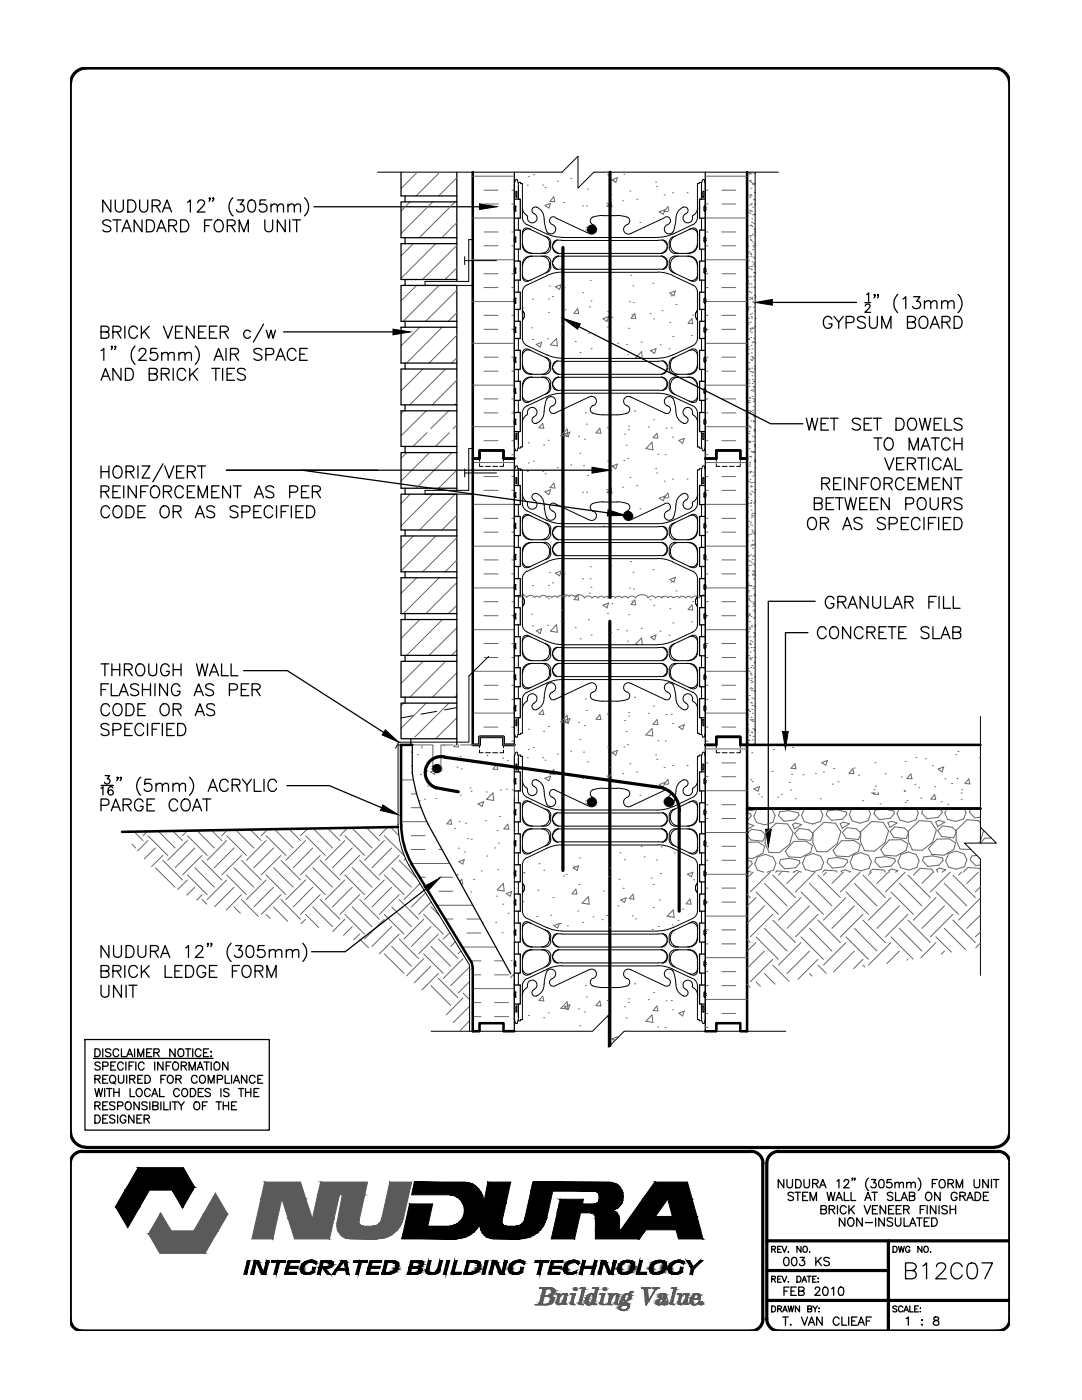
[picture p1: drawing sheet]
<svg xmlns="http://www.w3.org/2000/svg" width="216mm" height="279mm" viewBox="0 0 216 279" stroke-linecap="round" stroke-linejoin="round" font-family="sans-serif">
<!-- layer: TEXT -->
<path d="M95.7 40.7l3.4 .6-3.4 .5zM78.4 65.7l3.4 .5-3.4 .6zM112.3 63.5l3.5 1.1-.6 1.1zM150.7 60.4l3.4-.6v1.1zM118.1 93.2l3.6 .6-3.6 .6zM121.3 101.8l3.5 1.1h-3.6zM76.9 145.7l2.7 2.4-3.3-1.4zM156.1 146h1.2l-.6 3.4zM76.4 160.6l3 2-3.5-.9zM84.6 176.9l3.2-1.7-2.5 2.7zM152.8 165.5h1.1l-.6 3.4z" fill="#000" stroke="#000" stroke-width=".2"/>
<g fill="none" stroke="#000" stroke-width=".25">
<path d="M22.1 39.9v2.4l-1.6-2.4v2.4M23 39.9v1.7a.81 .81 0 0 0 .8 .7 .81 .81 0 0 0 .8-.7v-1.7M25.5 39.9h.8a1.29 1.29 0 0 1 .8 1.2 1.29 1.29 0 0 1-.8 1.2h-.8zM27.9 39.9v1.7a.81 .81 0 0 0 .8 .7 .81 .81 0 0 0 .8-.7v-1.7M41.9 39.6l-.1 .1-.1-.1h.2l-.2 .6M42.6 39.6l-.1 .1-.1-.1h.2v.2l-.2 .4M46.5 39.5a2.39 2.39 0 0 0 0 3.6M47.4 39.9h1.3l-.8 .9a.77 .77 0 0 1 .9 .9 .77 .77 0 0 1-1.1 .6l-.3-.1-.2-.3M53.1 39.9h-1.2l-.1 1a.83 .83 0 0 1 1.3 0 .83 .83 0 0 1-.2 1.3 .83 .83 0 0 1-1.2-.3M60.8 39.5a2.39 2.39 0 0 1 0 3.6M22.1 44.2a1.08 1.08 0 0 0-1.6 0 .61 .61 0 0 0 .5 .7l.6 .3a.63 .63 0 0 1 .5 .7 1.08 1.08 0 0 1-1.6 0M22.5 43.9h1.6"/>
<path d="M23.3 43.9v2.4M24.4 46.3l.9-2.4 .9 2.4M24.7 45.5h1.1M28.3 43.9v2.4l-1.5-2.4v2.4M29.2 43.9h.8a1.26 1.26 0 0 1 .9 1.2 1.26 1.26 0 0 1-.9 1.2h-.8zM30.4 41l1.3-.1a.51 .51 0 0 0 0-.9l-1.3-.1v2.4M31.2 41l.8 1.3M31.3 46.3l.9-2.4 .9 2.4M31.6 45.5h1.2M32.4 42.3l.9-2.4 .9 2.4M32.8 41.5h1.1M33.7 45l1.3-.1a.56 .56 0 0 0 0-.9l-1.3-.1v2.4"/>
<path d="M34.5 45l.7 1.3M36 43.9h.8a1.26 1.26 0 0 1 .9 1.2 1.26 1.26 0 0 1-.9 1.2h-.8zM37.4 40.4l.6-.5v2.4M39.5 40.5l.1-.3 .3-.3 .7 .1a.52 .52 0 0 1 .1 .8l-1.4 1.5h1.6M40.8 45h.9M42.3 43.9h-1.5v2.4M43.2 44a.91 .91 0 0 1 1.3 .8 1.04 1.04 0 0 1-.2 1.1 1.04 1.04 0 0 1-1.1 .3 1.43 1.43 0 0 1 0-2.2zM45.4 45l1.3-.1a.56 .56 0 0 0 0-.9l-1.3-.1v2.4M46.2 45l.7 1.3M47.7 46.3v-2.4l1 2.4 .8-2.4v2.4M49.8 40a.75 .75 0 0 1 1.1 .4 1.91 1.91 0 0 1-.2 1.8 .75 .75 0 0 1-1.2-.3 1.91 1.91 0 0 1 .3-1.9zM52.8 43.9v1.7a.79 .79 0 0 0 .8 .7 .79 .79 0 0 0 .8-.7v-1.7"/>
<path d="M54.1 41.2l.5-.5 .6 .1 .1 1.5M54.1 40.7v1.6M55.3 41.2l.6-.5 .5 .1 .2 1.5M56.9 43.9v2.4l-1.6-2.4v2.4M57.5 41.2l.6-.5 .5 .1 .1 1.5M57.5 40.7v1.6M57.8 43.9v2.4M58.4 43.9h1.6M58.7 41.2l.6-.5 .6 .1 .1 1.5M59.2 43.9v2.4M62.6 41.3h33.1M172.9 58.8l.4-.4v1.7"/>
<path d="M174.6 58.9l-.1 .1-.1-.1 .1-.2 .1 .2-.2 .6M175.3 58.9l-.1 .1-.1-.1 .1-.2 .1 .2-.2 .6M179.1 58.7a2.53 2.53 0 0 0 0 3.7M180.2 59.7l.5-.5v2.4M182.3 59.2h1.3l-.7 .9a.75 .75 0 0 1 .8 .9 .75 .75 0 0 1-1 .6l-.4-.1-.2-.3M191.1 58.7a2.44 2.44 0 0 1 0 3.7M20.2 66.2l1.3-.1a.56 .56 0 0 0 0-.9l-1.3-.1v2.4l1.3-.1a.65 .65 0 0 0 .2-.7 .65 .65 0 0 0-.5-.5M20.2 70l.5-.5v2.4M20.2 75.9l.9-2.4 .9 2.4M20.5 75.1h1.1M22.4 69.2h-.2l.1-.1 .1 .1-.2 .6M22.5 66.2l1.4-.1a.51 .51 0 0 0 0-.9l-1.4-.1v2.4"/>
<path d="M23.1 69.2h-.2l.1-.1 .1 .1-.2 .6M23.3 66.2l.8 1.3M24.1 73.5v2.4l-1.6-2.4v2.4M24.9 65.1v2.4M25 73.5h.8a1.28 1.28 0 0 1 .8 1.2 1.28 1.28 0 0 1-.8 1.2h-.8zM26.9 69.1a2.53 2.53 0 0 0 0 3.6M27.4 65.7a.87 .87 0 0 0-1-.6 .87 .87 0 0 0-.7 .9 1.03 1.03 0 0 0 .2 1.2 1.03 1.03 0 0 0 1.2 .2l.3-.5M27.7 70.1l.2-.3a.81 .81 0 0 1 1-.2 .6 .6 0 0 1 .1 .8l-1.3 1.5h1.5M28.2 65.1v2.4M28.8 66.1l1 1.4M29.8 74.6h1a.59 .59 0 0 0 .6-.7l-.2-.3-1.4-.1v2.4h1a.64 .64 0 0 0 .6-.6 .64 .64 0 0 0-.6-.7M29.8 65.1l-1.6 1.6"/>
<path d="M31.3 69.5h-1.2l-.1 1.1a.85 .85 0 0 1 1.3-.1 .85 .85 0 0 1-.2 1.3 .85 .85 0 0 1-1.2-.4M32.2 74.6l1.3-.1a.59 .59 0 0 0 0-.9l-1.3-.1v2.4M32.3 70.8a.85 .85 0 0 1 1.1-.4l.1 1.5M32.3 70.3v1.6M32.6 65.1l.9 2.4 .9-2.4M32.9 74.6l.9 1.3M33.5 70.8a.83 .83 0 0 1 1.2-.4l.1 1.5M34.6 73.5v2.4M35 66.2h.9M35.7 70.8a.83 .83 0 0 1 1.1-.4l.1 1.5M35.7 70.3v1.6M36.5 65.1h-1.5v2.4h1.5"/>
<path d="M36.9 70.8a.85 .85 0 0 1 1.2-.4l.1 1.5M37.1 74.1a.87 .87 0 0 0-1-.6 .87 .87 0 0 0-.7 .9 1.03 1.03 0 0 0 .2 1.2 1.03 1.03 0 0 0 1.1 .2l.4-.5M37.9 73.5v2.4M38.4 74.5l1 1.4M38.7 65.1v2.4l-1.5-2.4v2.4M39 69.1a2.44 2.44 0 0 1 0 3.6M39.4 73.5l-1.5 1.6M39.6 66.2h1M41.1 65.1h-1.5v2.4h1.5M41.8 66.2h.9M42.3 73.5h1.6M42.7 71.9l.9-2.4 .9 2.4"/>
<path d="M43.1 71.1h1.1M43.1 73.5v2.4M43.3 65.1h-1.5v2.4h1.5M44 66.2l1.3-.1a.51 .51 0 0 0 0-.9l-1.3-.1v2.4M44.4 73.5v2.4M44.8 66.2l.8 1.3M45.1 69.5v2.4M45.3 74.6h.9M46 70.7h1a.65 .65 0 0 0 .6-.7l-.2-.4-1.4-.1v2.4M46.8 73.5h-1.5v2.4h1.5M46.8 70.7l.8 1.2M49 73.9a.88 .88 0 0 0-.9-.4 .88 .88 0 0 0-.7 .6l.2 .3 .9 .3a.58 .58 0 0 1 .4 .5 .58 .58 0 0 1-.2 .6 1.05 1.05 0 0 1-1.3-.2"/>
<path d="M50 66.2a.76 .76 0 0 0-1.2-.1 .76 .76 0 0 0 0 1.2 .76 .76 0 0 0 1.2-.1M52.3 69.9a.92 .92 0 0 0-1.7 .2 1.24 1.24 0 0 0 1.2 .7 .58 .58 0 0 1 .2 1 1.08 1.08 0 0 1-1.4-.2M52.6 64.7l-2 3.6M53.1 70.8l1.3-.1a.71 .71 0 0 0 0-1.1l-1.3-.1v2.4M53.1 65.9l.5 1.6 .5-1.6 .4 1.6 .5-1.6M55.1 71.9l.9-2.4 .9 2.4M55.4 71.1h1.2M56.6 66.2h21.8M59.1 70.1a.9 .9 0 0 0-1-.6 .9 .9 0 0 0-.8 .9 1.06 1.06 0 0 0 .3 1.2 1.06 1.06 0 0 0 1.1 .2l.4-.4M59.8 70.7h1M61.3 69.5h-1.5v2.4h1.5M115.5 65.2l38.3 19.4h6.4"/>
<path d="M154.1 60.4h16.8M166 63.7a.87 .87 0 0 0-1-.6 .87 .87 0 0 0-.7 .9 1.06 1.06 0 0 0 .2 1.2 1.06 1.06 0 0 0 1.2 .2l.3-.4v-.4h-.6M166.4 63.1l1 1.2v1.2M168.2 63.1l-.8 1.2M168.8 64.4l1.4-.1a.65 .65 0 0 0 .2-.7 .65 .65 0 0 0-.5-.5h-1.1v2.4M172.6 60.4h1.1M172.6 61.1a.51 .51 0 0 1 .5-.4 .51 .51 0 0 1 .5 .3l-.1 .3-.9 1h1.1M172.7 63.5a.92 .92 0 0 0-1.6 .2 1.24 1.24 0 0 0 1.1 .7 .61 .61 0 0 1 .2 1 1.17 1.17 0 0 1-1.3-.2M173.5 63.1v1.7a.79 .79 0 0 0 .8 .7 .79 .79 0 0 0 .8-.7v-1.7M176 65.5v-2.4l.9 2.4 .9-2.4v2.4M181.1 64.3h1a.64 .64 0 0 0 .6-.7l-.1-.2-.5-.3h-1v2.4h1l.5-.2 .1-.6-.3-.3-.3-.1M183.6 63.5a.87 .87 0 0 1 1-.3 .87 .87 0 0 1 .5 .8 1.06 1.06 0 0 1-.2 1.2 1.06 1.06 0 0 1-1.1 .2 1.58 1.58 0 0 1-.2-1.9z"/>
<path d="M184.5 60.5l.6-.5 .5 .1 .1 1.5M184.5 60v1.6M185.6 65.5l.9-2.4 .9 2.4M185.7 60.5l.6-.5 .6 .1 .1 1.5M185.9 64.7h1.2M187.9 60.5l.5-.5 .6 .1 .1 1.5M187.9 60v1.6M188 64.3h1a.65 .65 0 0 0 .6-.7l-.2-.3-.4-.2h-1v2.4M188.8 64.3l.8 1.2M189.1 60.5l.6-.5 .6 .1 .1 1.5M190.4 63.1a1.29 1.29 0 0 1 1.5 .7 1.29 1.29 0 0 1-.4 1.6l-1.1 .1zM20.2 98.1l1.3-.1a.56 .56 0 0 0 0-.9l-1.3-.1v2.3"/>
<path d="M20.2 93v2.4M20.2 94.1h1.5M20.9 98.1l.8 1.2M21.7 93v2.4M22.5 98.1h.9M22.7 93.3a.89 .89 0 0 1 1.1-.3 .89 .89 0 0 1 .6 .9 1.03 1.03 0 0 1-.3 1.2 1.03 1.03 0 0 1-1.1 .2 1.51 1.51 0 0 1-.3-2zM24 97h-1.5v2.3h1.5M24.7 97v2.3M25.2 94.1l1.3-.1a.56 .56 0 0 0 0-.9l-1.3-.1v2.4M25.9 94.1l.8 1.3M27.2 97v2.3l-1.6-2.3v2.3M27.5 93v2.4"/>
<path d="M28.1 98.1h.9M28.3 93h1.6l-1.6 2.4h1.6M29.6 97h-1.5v2.3M30.2 97.3a.89 .89 0 0 1 1.1-.3 .89 .89 0 0 1 .5 .9 1.07 1.07 0 0 1-.2 1.1 1.07 1.07 0 0 1-1.1 .3 1.51 1.51 0 0 1-.3-2zM32.5 92.6l-2 3.6M32.6 98.1l1.4-.1a.56 .56 0 0 0 0-.9l-1.4-.1v2.3M32.9 93l.9 2.4 .9-2.4M33.4 98.1l.8 1.2M35.2 94.1h.9M36.6 97.6a.87 .87 0 0 0-1-.6 .87 .87 0 0 0-.7 .9 1.04 1.04 0 0 0 .2 1.1 1.04 1.04 0 0 0 1.2 .3l.3-.5M36.7 93h-1.5v2.4h1.5M37.4 94.1l1.3-.1a.56 .56 0 0 0 0-.9l-1.3-.1v2.4"/>
<path d="M37.4 98.1h.9M38.2 94.1l.8 1.3M38.9 97h-1.5v2.3h1.5M39.4 93h1.6M39.6 99.3v-2.3l.8 2.3 1-2.3v2.3M40.2 93v2.4M42.3 98.1h.9M43.7 97h-1.4v2.3h1.4M46 97v2.3l-1.6-2.3v2.3M46.6 97h1.5M47.4 97v2.3M50.8 99.3l.9-2.3 .9 2.3"/>
<path d="M51.1 98.6h1.2M54.6 97.3a.87 .87 0 0 0-.8-.4 .87 .87 0 0 0-.7 .7l.2 .3 .9 .3a.58 .58 0 0 1 .4 .5 .58 .58 0 0 1-.2 .6 1.13 1.13 0 0 1-1.3-.3M57.8 98.2h1a.64 .64 0 0 0 .6-.6 .64 .64 0 0 0-.6-.6h-1v2.3M60.2 98.1h.9M60.3 93.8l61 8.5M61.7 97h-1.5v2.3h1.5M62.3 98.1l1.4-.1a.51 .51 0 0 0 0-.9l-1.4-.1v2.3M63.1 98.1l.8 1.2M75.4 93.8h-30.2h72.9M160.9 83.5l.6 2.3 .5-2.3 .6 2.3 .6-2.3M163.8 84.6h.9M164 96.5h1a.65 .65 0 0 0 .5-.7l-.2-.4h-1.3v2.3"/>
<path d="M164.7 96.5l.8 1.2M165.3 83.5h-1.5v2.3h1.5M165.7 83.5h1.5M166.3 99.3h-1.4v2.4h1.4M166.3 96.5h.9M166.4 83.5v2.3M166.7 99.3h1.5M167.5 99.3v2.4M167.8 95.4h-1.5v2.3h1.5M168.5 95.4v2.3M168.6 99.3l.6 2.4 .5-2.4 .6 2.4 .6-2.4M171 95.4v2.3l-1.6-2.3v2.3"/>
<path d="M171.7 83.8a.92 .92 0 0 0-1.6 .2 1.24 1.24 0 0 0 1.1 .7 .56 .56 0 0 1 .5 .4 .56 .56 0 0 1-.3 .6 1.08 1.08 0 0 1-1.3-.2M171.9 96.5h.9M172.4 84.6h1M173 99.3h-1.5v2.4h1.5M173.4 95.4h-1.5v2.3M173.9 83.5h-1.5v2.3h1.5M174.3 95.4a.89 .89 0 0 1 1.3 .9 1.08 1.08 0 0 1-1.1 1.4 1.42 1.42 0 0 1-.2-2.3zM174.3 83.5h1.6M174.4 87.4h1.6M175.1 83.5v2.3M175.2 99.3h-1.5v2.4h1.5M175.2 87.4v2.4"/>
<path d="M176.4 96.5h1a.65 .65 0 0 0 .6-.7l-.2-.4h-1.4v2.3M176.5 91.4l.9 2.4 1-2.4M176.7 87.7l.2-.2a.91 .91 0 0 1 1.3 .8 1.04 1.04 0 0 1-.2 1.2 1.04 1.04 0 0 1-1.1 .2 1.45 1.45 0 0 1-.2-2zM177.2 96.5l.8 1.2M177.4 99.3v2.4l-1.5-2.4v2.4M178.8 83.5h.8a1.26 1.26 0 0 1 .8 1.2 1.26 1.26 0 0 1-.8 1.1h-.8zM178.9 92.5h.9M180.4 91.4h-1.5v2.4h1.5M180.4 95.9a.87 .87 0 0 0-1-.5 .87 .87 0 0 0-.7 .9 1.09 1.09 0 0 0 1.1 1.4l.6-.5M181.1 92.5h1a.64 .64 0 0 0 .6-.7l-.1-.2-.5-.2h-1v2.4M181.2 96.5h.9M181.3 83.8a.89 .89 0 0 1 1-.3 .89 .89 0 0 1 .6 .9 1.03 1.03 0 0 1-.2 1.1 1.03 1.03 0 0 1-1.2 .2 1.47 1.47 0 0 1-.2-1.9z"/>
<path d="M181.4 89.8v-2.4l.9 2.4 .9-2.4v2.4M181.9 92.5l.8 1.3M182.7 95.4h-1.5v2.3h1.5M183.1 91.4h1.6M183.4 97.7v-2.3l.8 2.3 .9-2.3v2.3M183.4 83.5l.6 2.3 .6-2.3 .5 2.3 .6-2.3M183.4 99.4a1.11 1.11 0 0 1 1.3 .4 1.11 1.11 0 0 1 0 1.3 .87 .87 0 0 1-1 .6 .87 .87 0 0 1-.7-.9 1.39 1.39 0 0 1 .4-1.4zM183.8 89.8l.9-2.4 .9 2.4M183.9 91.4v2.4M184.1 89h1.2M185.3 91.4v2.4M185.6 99.3v1.7a.81 .81 0 0 0 .8 .7 .81 .81 0 0 0 .8-.7v-1.7"/>
<path d="M185.9 87.4h1.5M186.1 96.5h.9M186.4 84.6h.9M186.6 87.4v2.4M187.6 95.4h-1.5v2.3h1.5M187.8 91.9a.87 .87 0 0 0-1-.5 .87 .87 0 0 0-.7 .9 1.06 1.06 0 0 0 .2 1.1 1.06 1.06 0 0 0 1.1 .3l.4-.5M187.9 83.5h-1.5v2.3h1.5M188.2 93.8l.9-2.4 .9 2.4M188.6 83.5v2.3h1.3M188.6 93h1.1M189.6 88a.87 .87 0 0 0-1-.6 .87 .87 0 0 0-.7 .9 1.04 1.04 0 0 0 .2 1.2 1.04 1.04 0 0 0 1.1 .2l.4-.5M189.8 95.4v2.3l-1.6-2.3v2.3"/>
<path d="M190.4 87.4v2.4M190.4 88.5h1.6M190.4 95.4h1.6M190.6 91.4v2.4h1.4M191.1 95.4v2.3M192 83.8a.88 .88 0 0 0-.9-.4 .88 .88 0 0 0-.7 .6l.2 .4 .9 .3a.58 .58 0 0 1 .4 .4 .58 .58 0 0 1-.2 .6 1.05 1.05 0 0 1-1.3-.2M192 99.7a.88 .88 0 0 0-.9-.4 .88 .88 0 0 0-.7 .6l.2 .3 .9 .4a.58 .58 0 0 1 .4 .4 .58 .58 0 0 1-.2 .6 1.05 1.05 0 0 1-1.3-.2M192 87.4v2.4M21.9 101.5a.87 .87 0 0 0-1-.6 .87 .87 0 0 0-.7 .9 1.09 1.09 0 0 0 1.1 1.5l.6-.5M22.7 101.3a.89 .89 0 0 1 1.1-.3 .89 .89 0 0 1 .6 .8 1.09 1.09 0 0 1-1.2 1.5 1.4 1.4 0 0 1-.5-2zM25.2 101a1.28 1.28 0 0 1 1.4 .5 1.28 1.28 0 0 1-.1 1.5l-.6 .3h-.7zM27.5 102.1h.9"/>
<path d="M29 101h-1.5v2.3h1.5M32.2 101.3l.2-.2a.91 .91 0 0 1 1.4 .7 1.09 1.09 0 0 1-1.2 1.5l-.2-.1a1.38 1.38 0 0 1-.2-1.9zM34.6 102.1l1.3-.1a.56 .56 0 0 0 0-.9l-1.3-.1v2.3M35.4 102.1l.7 1.2M39 103.3l.9-2.3 .9 2.3M39.3 102.5h1.1M42.8 101.3a.88 .88 0 0 0-.8-.4 .88 .88 0 0 0-.8 .6l.3 .3 .9 .4a.58 .58 0 0 1 .2 1 1.05 1.05 0 0 1-1.4-.2M47.5 101.3a.88 .88 0 0 0-.9-.4 .88 .88 0 0 0-.7 .6l.2 .3 .9 .4a.58 .58 0 0 1 .3 1 1.05 1.05 0 0 1-1.4-.2M48.3 102.2h1a.6 .6 0 0 0 .6-.4 .6 .6 0 0 0-.3-.7l-1.3-.1v2.3M50.6 102.1h1M52.1 101h-1.5v2.3h1.5M54.4 101.5a.87 .87 0 0 0-1-.6 .87 .87 0 0 0-.7 .9 1.08 1.08 0 0 0 1.1 1.5l.6-.5"/>
<path d="M55.2 101v2.3M56.1 102.1h.9M57.6 101h-1.5v2.3M58.1 101v2.3M59.1 102.1h.9M60.5 101h-1.4v2.3h1.4M61.2 101h.8a1.26 1.26 0 0 1 .8 1.1 1.26 1.26 0 0 1-.8 1.2h-.8zM161.3 103.6a.87 .87 0 0 1 1.1-.3 .87 .87 0 0 1 .5 .9 1.04 1.04 0 0 1-.2 1.1 1.04 1.04 0 0 1-1.1 .3 1.58 1.58 0 0 1-.3-2zM162.5 100.4h1.3a.59 .59 0 0 0 0-1l-1.3-.1v2.4l1.3-.1a.65 .65 0 0 0 .3-.7 .65 .65 0 0 0-.6-.5M163.7 104.4l1.4-.1a.51 .51 0 0 0 0-.9l-1.4-.1v2.4M164.5 104.4l.8 1.3M164.9 100.4h.8"/>
<path d="M166.4 119.6a.87 .87 0 0 0-1-.6 .87 .87 0 0 0-.7 .9 1.04 1.04 0 0 0 .2 1.1 1.04 1.04 0 0 0 1.1 .3l.3-.2 .1-.6h-.6M168.2 105.7l.9-2.4 .8 2.4M168.5 104.9h1.1M171.5 100.4h.9M172 103.6a1.08 1.08 0 0 0-1.6 0 .61 .61 0 0 0 .5 .7l.6 .2a.63 .63 0 0 1 .5 .8 1 1 0 0 1-1.6 0M173.2 119v2.4l-1.6-2.4v2.4M173.7 100.4h.9M174.1 119v1.7a.79 .79 0 0 0 .8 .7 .79 .79 0 0 0 .8-.7v-1.7M176.6 119v2.4h1.4M176.7 103.6a1.08 1.08 0 0 0-1.6 0 .61 .61 0 0 0 .4 .7l.7 .2a.63 .63 0 0 1 .5 .8 1 1 0 0 1-1.6 0M177.4 104.5h1a.64 .64 0 0 0 .7-.6 .64 .64 0 0 0-.7-.6h-1v2.4M179.8 104.4h.9"/>
<path d="M180.7 100.6l1.4-.2a.61 .61 0 0 0 .2-.6 .61 .61 0 0 0-.5-.5h-1.1v2.4M181.3 103.3h-1.5v2.4h1.5M183.6 103.9a.87 .87 0 0 0-1-.6 .87 .87 0 0 0-.7 .9 1.04 1.04 0 0 0 .2 1.1 1.04 1.04 0 0 0 1.1 .3l.4-.5M184.4 103.3v2.4M185.3 104.4h.9M186.7 103.3h-1.4v2.4M186.8 119h-1.5v2.4M187.3 103.3v2.4M187.4 119v2.4M188.1 100.4h1.4a.54 .54 0 0 0 0-1l-1.4-.1v2.4M188.2 104.4h.9M188.3 119v2.4h1.4"/>
<path d="M188.9 100.4l.8 1.3M189.7 103.3h-1.5v2.4h1.5M190.2 119v2.4h1.4M190.4 103.3a1.29 1.29 0 0 1 1.5 .7 1.29 1.29 0 0 1-.4 1.6l-1.1 .1zM20.2 132.5h1.5M20.2 137.6h.9M20.9 132.5v2.4M21.6 136.5h-1.4v2.3M22.2 136.5v2.3h1.4M22.3 132.5v2.4M22.3 133.6h1.6M23.8 138.8l.9-2.3 .9 2.3"/>
<path d="M23.9 132.5v2.4M24.1 138h1.1M24.8 133.6l1.4-.1a.56 .56 0 0 0 0-.9l-1.4-.1v2.4M25.6 133.6l.8 1.3M27.3 132.8l.2-.2a.91 .91 0 0 1 1.4 .8 1.04 1.04 0 0 1-.2 1.1 1.04 1.04 0 0 1-1.2 .3 1.45 1.45 0 0 1-.2-2zM27.7 136.8a.91 .91 0 0 0-1.7 .2l.5 .5a1.24 1.24 0 0 1 1.2 .7v.3a1.08 1.08 0 0 1-1.7 0M28.4 137.6h1.6M28.4 136.5v2.3M29.7 132.5v1.7a.79 .79 0 0 0 .8 .7 .79 .79 0 0 0 .8-.7v-1.7M30 136.5v2.3M30.9 136.5v2.3M33.4 136.5v2.3l-1.6-2.3v2.3"/>
<path d="M33.8 133.1a.87 .87 0 0 0-1-.6 .87 .87 0 0 0-.7 .9 1.04 1.04 0 0 0 .2 1.1 1.04 1.04 0 0 0 1.1 .3l.3-.3 .1-.5h-.6M34.6 132.5v2.4M34.6 133.6h1.5M35.9 137a.87 .87 0 0 0-1-.5 .87 .87 0 0 0-.7 .9 1.09 1.09 0 0 0 1.2 1.4 .84 .84 0 0 0 .5-.8h-.5M36.1 132.5v2.4M38.7 138.8l.9-2.3 1 2.3M39.1 138h1.1M39.2 132.5l.6 2.4 .6-2.4 .5 2.4 .6-2.4M41.8 134.9l.9-2.4 .9 2.4M42.1 134.1h1.2M42.6 136.8a.88 .88 0 0 0-.8-.4 .88 .88 0 0 0-.8 .6l.2 .4 .9 .3a.61 .61 0 0 1 .3 1 1.05 1.05 0 0 1-1.4-.2M44.2 132.5v2.4h1.4"/>
<path d="M45.8 137.7h1a.6 .6 0 0 0 .6-.4 .6 .6 0 0 0-.3-.7l-1.3-.1v2.3M46.1 132.5v2.4h1.4M48.1 137.6h1M48.6 133.8h8.7l19.3 12.4M49.6 136.5h-1.5v2.3h1.5M50.3 137.6h1a.64 .64 0 0 0 .6-.7l-.1-.2-.5-.2h-1v2.3M51.1 137.6l.8 1.2M161.2 126.3h-4.5v19.7M162.7 120h-9.4v45.5M164.9 125.6a.9 .9 0 0 0-1.1-.5 .9 .9 0 0 0-.7 .9 1.06 1.06 0 0 0 .3 1.1 1.06 1.06 0 0 0 1.1 .2l.4-.4M166 125.2a.89 .89 0 0 1 1.3 .8 1.08 1.08 0 0 1-1.1 1.5 1.42 1.42 0 0 1-.2-2.3zM167.2 120.1l1.3-.1a.54 .54 0 0 0 0-.9l-1.3-.1v2.4"/>
<path d="M168 120.1l.8 1.3M169.2 121.4l1-2.4 .8 2.4M169.6 120.6h1.1M169.7 125.1v2.4l-1.6-2.4v2.4M172.2 125.6a.9 .9 0 0 0-1-.5 .9 .9 0 0 0-.7 .9 1.06 1.06 0 0 0 .2 1.1 1.06 1.06 0 0 0 1.2 .2l.3-.4M173 126.2h1a.59 .59 0 0 0 .6-.7l-.2-.3-1.4-.1v2.4M173.8 126.2l.8 1.3M175.4 126.2h.9M176.8 125.1h-1.4v2.4h1.4M177.2 125.1h1.6M178 125.1v2.4M178.2 121.4l.9-2.4 .9 2.4"/>
<path d="M178.5 120.6h1.2M179.3 126.2h1M180.6 120.1l1.3-.1a.54 .54 0 0 0 0-.9l-1.3-.1v2.4M180.8 125.1h-1.5v2.4h1.5M181.4 120.1l.8 1.3M185.3 125.4a.88 .88 0 0 0-.8-.4 .88 .88 0 0 0-.7 .6l.2 .4 .9 .3a.58 .58 0 0 1 .2 1 1.05 1.05 0 0 1-1.3-.2M185.3 120.1h.9M186.2 125.1v2.4h1.3M187.8 127.5l.9-2.4 .8 2.4M188.1 126.6h1.1M190.1 126.2l1.4-.1a.59 .59 0 0 0 0-.9l-1.4-.1v2.4l1.4-.2a.65 .65 0 0 0 .2-.7 .65 .65 0 0 0-.6-.4M20.2 157.3l.3-.3v1.7"/>
<path d="M20.2 156.7h2.4M21 154.8h.9l-.5 .6a.55 .55 0 0 1 .5 .9 .55 .55 0 0 1-1 0l-.1-.2M21.7 144.7a.87 .87 0 0 0-.8-.4 .87 .87 0 0 0-.7 .7l.4 .4 .7 .3a.59 .59 0 0 1 .4 .8 1.02 1.02 0 0 1-1.5 0M21.9 141a.87 .87 0 0 0-1-.6 .87 .87 0 0 0-.7 .9 1.03 1.03 0 0 0 .2 1.2 1.03 1.03 0 0 0 1.1 .2l.4-.4M22.5 145.7h1.1a.64 .64 0 0 0 .6-.7 .64 .64 0 0 0-.6-.6h-1.1v2.4M22.5 157.3a.47 .47 0 0 0-.7-.2 .95 .95 0 0 0 .3 1.6 .52 .52 0 0 0 .5-.5 .52 .52 0 0 0-.5-.6 .52 .52 0 0 0-.5 .5M23 140.5a1.1 1.1 0 0 1 1.3 .4 1.1 1.1 0 0 1-.1 1.4 .88 .88 0 0 1-1 .5 .88 .88 0 0 1-.7-.9 1.53 1.53 0 0 1 .5-1.4zM23.6 155.2l-.2 .1-.1-.1h.3v.2l-.3 .4M24.2 155.2l-.1 .1-.1-.1h.2v.2l-.2 .4M24.9 145.5h.9M25.2 140.4a1.28 1.28 0 0 1 1.4 .6 1.28 1.28 0 0 1-.1 1.5l-.6 .3h-.7zM26.4 144.4h-1.5v2.4h1.5"/>
<path d="M27.5 141.5h.9M28.1 155.1a2.39 2.39 0 0 0 0 3.6M28.7 145a.89 .89 0 0 0-1-.6 .89 .89 0 0 0-.8 .9 1.06 1.06 0 0 0 .3 1.2 1.06 1.06 0 0 0 1.1 .2l.4-.5M29 140.4h-1.5v2.4h1.5M29.4 144.4v2.4M30.1 155.5h-1.1l-.2 1.1a.84 .84 0 0 1 1.3-.1 .84 .84 0 0 1-.1 1.3 .84 .84 0 0 1-1.2-.3M30.4 145.5h.9M30.8 159.5h-1.4v2.3h1.4M31.1 156.8l.6-.5 .6 .1 .1 1.5M31.1 156.3v1.6M31.8 144.4h-1.4v2.4M32.4 140.5a1.01 1.01 0 0 1 1.2 .2 1.01 1.01 0 0 1 .2 1.2 .91 .91 0 0 1-1 .9 .91 .91 0 0 1-.9-.9 1.53 1.53 0 0 1 .5-1.4z"/>
<path d="M32.4 156.8l.5-.5 .6 .1 .1 1.5M32.4 144.4v2.4M33.3 145.5h.9M34.5 156.8l.6-.5 .6 .1 .1 1.5M34.5 156.3v1.6M34.6 141.5h1.3a.59 .59 0 0 0 0-1l-1.3-.1v2.4M34.8 144.4h-1.5v2.4h1.5M35.4 141.5l.7 1.3M35.4 144.4h.9a1.29 1.29 0 0 1 .8 1.2 1.29 1.29 0 0 1-.8 1.2h-.9zM35.8 156.8l.5-.5 .6 .1 .1 1.5M36.6 159.6a.89 .89 0 0 1 1.3 .8 1.04 1.04 0 0 1-.2 1.1 1.04 1.04 0 0 1-1.1 .2 1.43 1.43 0 0 1 0-2.1zM37.8 155.1a2.39 2.39 0 0 1 0 3.6"/>
<path d="M39 142.8l.9-2.4 .9 2.4M39.3 142h1.1M40.4 159.5h1.7M41.2 159.5v2.3M41.5 157.9l1-2.4 .9 2.4M41.9 157.1h1.1M42.8 140.8a.88 .88 0 0 0-.8-.4 .88 .88 0 0 0-.8 .6l.3 .3 .9 .4a.59 .59 0 0 1 .4 .8 1.02 1.02 0 0 1-1.6 0M45.5 156.1a.87 .87 0 0 0-1-.6 .87 .87 0 0 0-.7 .9 1.03 1.03 0 0 0 .2 1.2 1.03 1.03 0 0 0 1.2 .2l.3-.5M46.3 156.7l1.4-.1a.61 .61 0 0 0 0-1l-1.4-.1v2.4M47.1 156.7l.8 1.2M48.4 155.5l.9 1.2v1.2M50.2 155.5l-.9 1.2"/>
<path d="M50.7 155.5v2.4h1.4M52.7 155.5v2.4M55.2 156.1a.87 .87 0 0 0-1-.6 .87 .87 0 0 0-.7 .9 1.03 1.03 0 0 0 .2 1.2 1.03 1.03 0 0 0 1.1 .2l.4-.5M57.2 156.8h8.5l10.4 4.4M20.2 160.7l1.3-.1a.65 .65 0 0 0 .2-.7 .65 .65 0 0 0-.5-.4h-1v2.3M22.2 161.8l.9-2.3 .9 2.3M22.5 161.1h1.2M24.6 160.6l1.3-.1a.51 .51 0 0 0 0-.9l-1.3-.1v2.3M25.4 160.6l.8 1.2M28.5 160a.87 .87 0 0 0-1-.5 .87 .87 0 0 0-.6 .9 1.04 1.04 0 0 0 .2 1.1 1.04 1.04 0 0 0 1.1 .2l.3-.4v-.4h-.5M29.4 160.6h.8M35.4 160a.87 .87 0 0 0-1-.5 .87 .87 0 0 0-.6 .9 1.07 1.07 0 0 0 .2 1.1 1.07 1.07 0 0 0 1.1 .2l.3-.4"/>
<path d="M38.4 161.8l.9-2.3 .9 2.3M38.7 161.1h1.2M85 177.4l-16.1 12.5h-6.7M20.2 193.8l1.3-.1a.59 .59 0 0 0 0-.9l-1.3-.1v2.4l1.3-.2a.65 .65 0 0 0 .2-.7 .65 .65 0 0 0-.5-.4M20.2 196.6v1.8a.79 .79 0 0 0 .7 .6 .79 .79 0 0 0 .8-.6v-1.8M21.7 188.7v2.4l-1.5-2.4v2.4M22.5 193.8l1.4-.1a.54 .54 0 0 0 0-.9l-1.4-.1v2.4M22.7 188.7v1.7a.79 .79 0 0 0 .7 .7 .79 .79 0 0 0 .8-.7v-1.7M23.3 193.8l.8 1.3M24.2 196.6v2.4l-1.5-2.4v2.4M24.9 192.7v2.4M25.2 188.7a1.28 1.28 0 0 1 1.4 .5 1.28 1.28 0 0 1-.1 1.5l-.6 .4h-.7z"/>
<path d="M25.2 196.6v2.4M25.7 196.6h1.6M26.5 196.6v2.4M27.4 193.2a.87 .87 0 0 0-1-.5 .87 .87 0 0 0-.7 .9 1.03 1.03 0 0 0 .2 1.1 1.03 1.03 0 0 0 1.2 .2l.3-.4M27.5 188.7v1.7a.79 .79 0 0 0 .8 .7 .79 .79 0 0 0 .8-.7v-1.7M28.2 192.7v2.4M28.8 193.7l1 1.4M29.8 192.7l-1.6 1.6M30 189.9l1.4-.2a.56 .56 0 0 0 0-.9l-1.4-.1v2.4M30.8 189.9l.8 1.2M32.1 191.1l.8-2.4 1 2.4M32.4 190.3h1.1"/>
<path d="M32.9 192.7v2.4h1.4M34.9 193.8h.9M36.4 192.7h-1.5v2.4h1.5M37.1 189.2l.5-.5v2.4M37.1 192.7h.8a1.28 1.28 0 0 1 .8 1.2 1.28 1.28 0 0 1-.8 1.2h-.8zM39.1 189.3l.2-.5a.79 .79 0 0 1 1.1 .1 .78 .78 0 0 1-.3 1l-1.1 1.2h1.6M41 193.2a.9 .9 0 0 0-1-.5 .9 .9 0 0 0-.7 .9 1.06 1.06 0 0 0 .2 1.1 1.06 1.06 0 0 0 1.2 .2l.3-.4v-.4h-.6M41.6 188.4l-.1 .1-.1-.1 .1-.2 .1 .2-.2 .5M41.8 193.8h.9M42.3 188.4l-.2 .1v-.1v-.2l.2 .2-.2 .5M43.3 192.7h-1.5v2.4h1.5M46.1 188.2a2.44 2.44 0 0 0 0 3.7"/>
<path d="M46.4 193.8h.9M47 188.7h1.3l-.7 .9a.79 .79 0 0 1 .7 1.1 .79 .79 0 0 1-1.3 .3l-.2-.4M47.8 192.7h-1.4v2.4M48.5 193a.89 .89 0 0 1 1-.3 .89 .89 0 0 1 .6 .9 1.03 1.03 0 0 1-.2 1.1 1.03 1.03 0 0 1-1.2 .2 1.47 1.47 0 0 1-.2-1.9zM49.4 188.8a.77 .77 0 0 1 1.2 .4 2.03 2.03 0 0 1-.3 1.8 .77 .77 0 0 1-1.1-.4 2.03 2.03 0 0 1 .2-1.8zM50.9 193.8h1a.59 .59 0 0 0 .6-.7l-.2-.3-1.4-.1v2.4M51.7 193.8l.8 1.3M52.7 188.7h-1.1l-.2 1a.85 .85 0 0 1 1.3 0 .85 .85 0 0 1-.1 1.3 .85 .85 0 0 1-1.3-.4M53.3 195.1v-2.4l.9 2.4 .9-2.4v2.4M53.7 189.9l.6-.4 .5 .1 .2 1.5M53.7 189.5v1.6M55 189.9a.85 .85 0 0 1 1.1-.3l.1 1.5"/>
<path d="M57.1 189.9a.83 .83 0 0 1 1.2-.3v1.5M57.1 189.5v1.6M58.3 189.9l.6-.4 .6 .1 .1 1.5M60.4 188.2a2.53 2.53 0 0 1 0 3.7M16.9 207.5h36.8v18h-36.8zM18.6 211.2h23.9M18.9 209.3h.5a.82 .82 0 0 1 .6 .8 .82 .82 0 0 1-.6 .8h-.5zM18.9 215.4l.9-.1 .2-.3-.1-.3-1-.1v1.6M18.9 217.2l.4 1.6 .4-1.6 .4 1.6 .4-1.6M19.4 215.4l.6 .8M20 212.2a.59 .59 0 0 0-.6-.3 .59 .59 0 0 0-.5 .4l.2 .2 .8 .4 .1 .4a.65 .65 0 0 1-1.1 0M20.5 212.8l.9-.1 .1-.6-.3-.2h-.7v1.7"/>
<path d="M20.5 209.3v1.6M20.5 215.4h.6M20.9 217.2v1.6M21.3 217.2h1M21.5 214.6h-1v1.6h1M21.5 219.9h-1v1.6h1M21.8 217.2v1.6M22 214.8l.2-.1a.77 .77 0 0 1 .9 .3 .77 .77 0 0 1-.2 1 .59 .59 0 0 1-.6 .2 .59 .59 0 0 1-.4-.6zM22.1 209.5l-.4-.2-.5 .1-.1 .1 .1 .4 .8 .4 .1 .4a.73 .73 0 0 1-1 0M22.1 212.7h.6M22.6 215.9l.4 .5M22.7 217.2v1.6"/>
<path d="M22.7 218h1.1M23.1 211.9h-1v1.7h1M23.6 214.6v1.1a.53 .53 0 0 0 .6 .5 .53 .53 0 0 0 .5-.5v-1.1M23.7 209.7a.56 .56 0 0 0-.7-.4 .56 .56 0 0 0-.4 .6 .69 .69 0 0 0 .7 1l.4-.4M23.8 217.2v1.6M24.2 209.3v1.6h.9M24.6 212.3a.59 .59 0 0 0-.7-.4 .59 .59 0 0 0-.4 .6v.4a.59 .59 0 0 0 .4 .7 .59 .59 0 0 0 .7-.4M25.1 211.9v1.7M25.3 210.9l.6-1.6 .6 1.6M25.3 214.6v1.6M25.5 210.4h.8M25.8 212.7h.5"/>
<path d="M25.9 215.4l.9-.1 .1-.3-.1-.3-.9-.1v1.6M26 217.2v1.6h.9M26.4 215.4l.5 .8M26.7 211.9h-.9v1.7M26.9 209.3v1.6M27.1 211.9v1.7M27.3 217.5l.2-.2a.75 .75 0 0 1 .9 .4 .75 .75 0 0 1-.2 .9l-.1 .2a.76 .76 0 0 1-.9-.4 .76 .76 0 0 1 .1-.9zM27.5 210.9v-1.6l.6 1.6 .6-1.6v1.6M27.5 215.4h.6M27.8 219.9v1.6l-1.1-1.6v1.6M28.5 214.6h-1v1.6h1M28.8 212.3a.59 .59 0 0 0-.7-.4 .59 .59 0 0 0-.5 .6v.4a.59 .59 0 0 0 .5 .7 .59 .59 0 0 0 .7-.4"/>
<path d="M28.9 214.6h.5a.82 .82 0 0 1 .6 .8 .82 .82 0 0 1-.6 .8h-.5zM29.3 210.1h.6M29.9 219.9v1.6M30 217.6a.59 .59 0 0 0-.7-.4 .59 .59 0 0 0-.5 .6v.4a.59 .59 0 0 0 .5 .7 .59 .59 0 0 0 .7-.4M30.3 209.3h-1v1.6h1M30.3 218.8l.6-1.6 .6 1.6M30.5 218.3h.8M30.7 210.1l.9-.1 .1-.5-1-.2v1.6M30.9 211.9v1.7M31.3 210.1l.5 .8M31.8 217.2v1.6h1M32.1 215.4h.6"/>
<path d="M32.1 219.9v1.6M32.5 211.9v1.7l-1-1.7v1.7M32.7 219.9v1.6h.9M33.1 214.6h-1v1.6M33.2 212.7h.6M33.5 214.8l.2-.1a.8 .8 0 0 1 .9 .5 .8 .8 0 0 1-.5 1 .84 .84 0 0 1-.7-.5 .84 .84 0 0 1 .1-.9zM34 219.9v1.6M34.1 211.9h-.9v1.7M34.3 219.9h1.1M34.7 212a.78 .78 0 0 1 1 .5 .78 .78 0 0 1-.4 1 .76 .76 0 0 1-.9-.4 .76 .76 0 0 1 .2-.9zM34.9 219.9v1.6M34.9 209.3v1.6l-1-1.6v1.6"/>
<path d="M35.1 215.4l.9-.1 .2-.3-.1-.3-1-.1v1.6M35.6 219.9l.6 .8v.8M35.6 209.5l.2-.1a.8 .8 0 0 1 .9 .5 .8 .8 0 0 1-.4 1 .84 .84 0 0 1-.8-.5 .84 .84 0 0 1 .1-.9zM35.6 215.4l.6 .8M35.8 217.6a.59 .59 0 0 0-.7-.4 .59 .59 0 0 0-.5 .6v.4a.59 .59 0 0 0 .5 .6 .59 .59 0 0 0 .7-.3M36.2 212.7l.9-.1 .1-.4-.4-.3h-.6v1.7M36.4 217.5l.1-.2a.78 .78 0 0 1 1 .5 .78 .78 0 0 1-.4 1 .76 .76 0 0 1-.8-.4 .76 .76 0 0 1 .1-.9zM36.7 212.7l.5 .9M36.8 219.9l-.6 .8M37 209.3h1.1M37.5 209.3v1.6M37.7 213.6v-1.7l.7 1.7 .6-1.7v1.7"/>
<path d="M38 217.2h.5a.85 .85 0 0 1 .6 .8 .85 .85 0 0 1-.6 .8h-.5zM38.5 209.3v1.6M39.3 213.6l.6-1.7 .7 1.7M39.3 215a.59 .59 0 0 0-.6-.4 .59 .59 0 0 0-.5 .6v.4a.59 .59 0 0 0 .5 .6 .59 .59 0 0 0 .6-.4M39.6 213h.7M39.6 218h.6M39.9 214.8l.2-.1a.78 .78 0 0 1 .9 .3 .78 .78 0 0 1-.1 1l-.3 .2a.81 .81 0 0 1-.8-.5 .81 .81 0 0 1 .1-.9zM40.1 209.7a.59 .59 0 0 0-.7-.4 .59 .59 0 0 0-.4 .6v.4a.59 .59 0 0 0 .4 .6 .59 .59 0 0 0 .7-.4M40.6 217.2h-1v1.6h1M40.6 210.1h.6M40.7 211.9h1.1M41.2 211.9v1.7"/>
<path d="M41.4 219.9h-1v1.6M41.5 216.2v-1.6l.6 1.6 .6-1.6v1.6M41.6 209.3h-1v1.6h1M42 217.5a.59 .59 0 0 0-.6-.3 .59 .59 0 0 0-.5 .4l.1 .2 .9 .4a.41 .41 0 0 1-.3 .6h-.3l-.4-.2M42.1 209.9h.1zM42.1 210.8h.1zM42.1 211.9v1.7M43 212a.76 .76 0 0 1 .9 .4 .76 .76 0 0 1-.2 .9 .57 .57 0 0 1-.6 .2 .57 .57 0 0 1-.4-.6 .79 .79 0 0 1 .3-.9zM43.1 219.9h1.1M43.4 215.4h.6a.4 .4 0 0 0 .4-.4 .4 .4 0 0 0-.4-.4h-.6v1.6M43.7 219.9v1.6M44.1 217.2v1.6"/>
<path d="M44.5 219.9v1.6M44.9 214.6v1.6h.9M45.5 211.9v1.7l-1.1-1.7v1.7M45.6 219.9v1.6M45.7 217.5a.59 .59 0 0 0-.6-.3 .59 .59 0 0 0-.5 .4l.2 .2 .8 .4 .1 .4a.65 .65 0 0 1-1.1 0M46.2 214.6v1.6M46.6 216.2l.6-1.6 .6 1.6M46.8 215.7h.8M47.2 219.9h-1v1.6h1M47.6 217.2h1.1M48.1 217.2v1.6M49 218h1.1"/>
<path d="M49 217.2v1.6M49.2 214.6v1.6l-1-1.6v1.6M50.1 217.2v1.6M50.7 218h.6M50.9 215a.59 .59 0 0 0-.7-.4 .59 .59 0 0 0-.4 .6v.4a.59 .59 0 0 0 .4 .6 .59 .59 0 0 0 .7-.4M51.4 215.4h.6M51.7 217.2h-1v1.6h1M52.4 214.6h-1v1.6h1M18.9 220.7l.9-.1 .2-.3-.1-.3-1-.1v1.6M18.9 222.5h.5a.85 .85 0 0 1 .6 .8 .85 .85 0 0 1-.6 .8h-.5zM19.4 220.7l.6 .8M20.5 220.7h.6"/>
<path d="M20.5 223.3h.6M21.5 222.5h-1v1.6h1M22.9 220.1l-.3-.2h-.6l-.1 .2 .1 .4 .9 .4v.4a.71 .71 0 0 1-1 0M22.9 222.8a.59 .59 0 0 0-.6-.3 .59 .59 0 0 0-.4 .4v.2l1 .4a.41 .41 0 0 1-.3 .6h-.4l-.3-.2M23.5 220.7h.6a.4 .4 0 0 0 .4-.4 .4 .4 0 0 0-.4-.4h-.6v1.6M23.5 222.5v1.6M25.1 220.1l.2-.2a.78 .78 0 0 1 .9 .4 .78 .78 0 0 1-.2 1l-.2 .2a.81 .81 0 0 1-.8-.5 .81 .81 0 0 1 .1-.9zM25.1 222.9a.59 .59 0 0 0-.6-.4 .59 .59 0 0 0-.5 .6v.4a.58 .58 0 0 0 .5 .7 .58 .58 0 0 0 .6-.7h-.4M26.7 222.5v1.6l-1-1.6v1.6M27.3 223.3h.6M28.3 222.5h-1v1.6h1M28.8 223.3l.8-.1 .2-.4-.4-.3h-.6v1.6"/>
<path d="M29.3 223.3l.5 .8M29.4 220.1l-.4-.2h-.5l-.2 .2 .2 .4 .7 .3 .2 .5a.73 .73 0 0 1-1.1 0M30.5 220.7l.9-.1 .2-.3-.2-.4h-.9v1.6h.7l.4-.3a.39 .39 0 0 0-.4-.5M38.8 220.1l.2-.2a.8 .8 0 0 1 .9 .6 .8 .8 0 0 1-.5 1 .84 .84 0 0 1-.7-.5 .84 .84 0 0 1 .1-.9zM40.4 220.7h.6M44.5 220.7h1.1M46.2 220.7h.6"/>
</g>
<!-- layer: HATCH -->
<g fill="none" stroke="#666" stroke-width=".2">
<path d="M83.3 34.4l-3.3 3.2M87.8 34.4l-4.8 4.7M91.2 35.5l-3.7 3.6M94.3 35.2h8.3M96.6 38h2.8M102.1 38h.5M105.2 36.9h.1M105.4 35.2h.1M106.4 34.9h.1M108.3 36.9h.1M108.8 37.4h.1M110.5 39.3l.2 .9h-1z"/>
<path d="M111.2 36.2h.1M113.9 35.6h.1M117.2 37.7h.1M121.3 34.9h.1M121.8 38.8h.1M122.1 35.9l1.1-.4-.3 .9zM122.4 36h.1M124.5 34.8h.1M125.7 38.1h.1M127.1 39.8h.1M130.8 36.4h.1M131 37.2h.1"/>
<path d="M132.5 38.9h.1M134.2 38.5h.1M137.1 38.5h.1M140.7 35.2h8.4M140.7 38h.6M144 38h2.8M149.1 38.9h.1M149.2 34.4h.1M149.4 34.7h.1M149.5 36.1h.1M149.6 34.6h.1M149.6 39.4h.1"/>
<path d="M149.6 39.1h.1M149.6 36.3h.1M149.7 34.5h.1M149.7 36.1h.1M149.7 38.8h.1M149.8 34.7h.1M149.8 37.6h.1M149.9 39.1h.1M149.9 36.4h.1M150.1 36.7h.1M150.2 36.6h.1M150.3 36.9h.1"/>
<path d="M150.3 39.8h.1M150.4 34.6h.1M150.5 36.6h.1M150.5 38.4h.1M150.5 39.9h.1M81.8 40.3l-1.8 1.8M82.5 48.6l-2.5 2.5M83.1 57l-3.1 3.1M86.3 40.3l-6.3 6.3M87 48.6l-7 7M87.6 57l-7.2 7.1M90.8 40.3l-7.1 7.1"/>
<path d="M91.2 44.4l-3 3M91.2 49l-6.9 6.8M91.2 53.5l-2.4 2.3M91.2 57.9l-6.3 6.2M94.3 51.8h8.3M94.3 43.5h8.3M96.6 57.4h2.8M96.6 49.1h2.8M96.6 40.7h2.8M96.6 54.6h2.8M96.6 46.3h2.8M102.1 57.4h.5"/>
<path d="M102.1 49.1h.5M102.1 40.7h.5M102.1 54.6h.5M102.1 46.3h.5M106.3 59.7h.1M108.7 41l1.2-.4-.4 1zM109.4 59.7h.1M109.7 57.1h.1M110.3 59.2h.1M110.8 57.2l1.2-.4-.4 1zM112.5 40.4h.1M112.6 57.4h.1"/>
<path d="M116.3 58.4h.1M116.3 41.1h.1M117.1 41.1h.1M117.8 56h.1M121 40.6h.1M121.7 40.5l.2-.2 .2 1-1-.1zM121.8 55.8h.1M124.3 40.1h.1M125.8 54.9h.1M126.3 57.1h.1M127.7 44.4h.1M130.3 56.5h.1"/>
<path d="M131.5 42.3l1.2-.4-.4 .9zM133.4 42.1l-.1-.8-.8 .9h.8M133.7 58.5l1.1-.4-.3 .9zM133.9 59h.1M140.7 51.8h8.4M140.7 43.5h8.4M140.7 57.4h.6M140.7 49.1h.6M140.7 40.7h.6M140.7 54.6h.6M140.7 46.3h.6M144 57.4h2.8"/>
<path d="M144 49.1h2.8M144 40.7h2.8M144 54.6h2.8M144 46.3h2.8M149.1 43h.1M149.1 46h.1M149.1 48.5h.1M149.1 53.3h.1M149.1 58.8h.1M149.2 47.5h.1M149.2 45.1h.1M149.2 49.2h.1"/>
<path d="M149.2 49h.1M149.2 55.3h.1M149.2 56.5h.1M149.2 56h.1M149.2 50.5h.1M149.2 51.2h.1M149.3 57.4h.1M149.3 52.1h.1M149.3 42.4h.1M149.4 53.6h.1M149.4 55.1h.1M149.4 50.3h.1"/>
<path d="M149.5 56.7h.1M149.5 40.9h.1M149.5 58.2h.1M149.5 47.1h.1M149.5 59.7h.1M149.5 53.2h.1M149.6 42h.1M149.6 59.4h.1M149.7 42.6h.1M149.7 47.3h.1M149.7 44.9h.1M149.7 47.8h.1"/>
<path d="M149.7 50.5h.1M149.7 42.1h.1M149.8 55.3h.1M149.8 50.8h.1M149.8 53.7h.1M149.8 40.9h.1M149.8 45h.1M149.8 58.4h.1M149.8 48h.1M149.9 51.1h.1M149.9 56.7h.1M149.9 40.6h.1"/>
<path d="M149.9 47h.1M149.9 57.3h.1M149.9 59.6h.1M150 42.1h.1M150 53.2h.1M150 44.4h.1M150 53.8h.1M150 43.7h.1M150 45.2h.1M150 59.3h.1M150 52.3h.1M150 59.7h.1"/>
<path d="M150.1 46.7h.1M150.2 48.3h.1M150.2 42.9h.1M150.2 49.8h.1M150.2 49.1h.1M150.2 41.3h.1M150.3 51.3h.1M150.3 52.9h.1M150.3 55.2h.1M150.3 44.6h.1M150.3 49.3h.1M150.4 54.4h.1"/>
<path d="M150.4 52.5h.1M150.4 55.9h.1M150.4 57.3h.1M150.4 42.7h.1M150.5 57.4h.1M150.5 45.7h.1M150.5 59h.1M150.5 40.8h.1M150.6 46.9h.1M150.6 48.6h.1M150.6 51.5h.1M150.6 42.8h.1"/>
<path d="M150.6 53.1h.1M150.6 46.3h.1M150.6 45.8h.1M150.6 49h.1M150.6 54.5h.1M150.7 59.3h.1M83.7 65.3l-3.7 3.7M84.4 73.6l-4.4 4.4M88.2 65.3l-7.1 7.2M88.9 73.6l-7.1 7.2M91.2 62.4l-1.8 1.7M91.2 66.9l-5.6 5.6"/>
<path d="M91.2 71.4l-1.1 1.1M91.2 75.9l-5 4.9M94.3 76.9h8.3M94.3 68.5h8.3M94.3 60.2h8.3M96.6 74.1h2.8M96.6 65.7h2.8M96.6 79.6h2.8M96.6 71.3h2.8M96.6 62.9h2.8M102.1 74.1h.5M102.1 65.7h.5"/>
<path d="M102.1 79.6h.5M102.1 71.3h.5M102.1 62.9h.5M104.3 61.5h.1M106.1 65.4h.1M106.3 67.8h.1M107 68.7l1.1-.4-.3 1zM109.3 67.6h.1M109.4 62.3h.1M111.1 67.5l.1 1.5-1.4-.2zM111.9 66.8h.1M112.1 64.6h.1"/>
<path d="M112.8 61.8h.1M114.8 68.1h.1M115.3 61.6l.2 1-1-.1zM115.8 70.3h.1M117.4 66.5h.1M117.6 61.2h.1M117.9 60.1h.1M118 69.6h.1M120.3 63.6l1.1-.4-.3 1zM121.2 65.3h.1M121.3 62.2h.1M121.9 69.1h.1"/>
<path d="M122.1 63.3h.1M123.2 68.5h.1M125 68.7h.1M125.2 70.8h.1M125.4 65.5h.1M125.6 60.2h.1M126.1 62.8h.1M126.4 60.4h.1M126.7 62.6l.1 1-.9-.1zM127.2 71.5l-.4-.1 1.2-1.2 .2 1.3M127.9 68.3h.1M129.7 62.6h.1"/>
<path d="M129.8 70l1.1-.4-.3 1zM130.4 63.7h.1M131.7 68.8h.1M132.1 62h.1M133.5 69.6h.1M133.7 64.3h.1M134.3 67.2h.1M134.9 60.8h.1M137.9 67h.1M138.1 63.6l.1 1-.9-.1zM138.2 62.9h.1M140.7 76.9h8.4"/>
<path d="M140.7 68.5h8.4M140.7 60.2h8.4M140.7 74.1h.6M140.7 65.7h.6M140.7 79.6h.6M140.7 71.3h.6M140.7 62.9h.6M144 74.1h2.8M144 65.7h2.8M144 79.6h2.8M144 71.3h2.8M144 62.9h2.8"/>
<path d="M149.1 78.9h.1M149.2 61.8h.1M149.2 61.2h.1M149.2 64.7h.1M149.3 61.5h.1M149.3 64.4h.1M149.3 61.9h.1M149.3 67.6h.1M149.3 69.2h.1M149.3 70.6h.1M149.4 63.5h.1M149.4 73.8h.1"/>
<path d="M149.4 73.5h.1M149.4 69.7h.1M149.4 72.4h.1M149.4 77.1h.1M149.4 67.8h.1M149.5 75.8h.1M149.5 80h.1M149.5 76.4h.1M149.5 79.4h.1M149.5 73.6h.1M149.6 61.2h.1M149.6 66.2h.1"/>
<path d="M149.6 79.5h.1M149.7 62.8h.1M149.7 65.6h.1M149.7 64.3h.1M149.7 74.2h.1M149.7 65.8h.1M149.7 71.7h.1M149.8 67.3h.1M149.8 77.9h.1M149.9 68.9h.1M149.9 63.2h.1M149.9 70.4h.1"/>
<path d="M150 72h.1M150 66.4h.1M150 71.1h.1M150 73.5h.1M150 63.4h.1M150 62.5h.1M150 65.4h.1M150 75h.1M150 69.6h.1M150 74.4h.1M150 79.1h.1M150.1 76.5h.1"/>
<path d="M150.1 65.5h.1M150.1 68.4h.1M150.1 71.7h.1M150.1 75.8h.1M150.1 71.3h.1M150.2 78h.1M150.2 60.2h.1M150.2 65.6h.1M150.2 79.6h.1M150.2 77.8h.1M150.2 74.2h.1M150.3 68.2h.1"/>
<path d="M150.3 77.2h.1M150.3 71.4h.1M150.3 61.3h.1M150.3 76.1h.1M150.4 67.5h.1M150.4 77.3h.1M150.5 73.6h.1M150.5 79.8h.1M150.5 60.4h.1M150.5 65.2h.1M150.6 60.5h.1M150.6 62h.1"/>
<path d="M150.6 68.4h.1M150.6 73.1h.1M150.7 63.6h.1M80.6 82l-.6 .5M81.2 90.3l-1.2 1.2M81.8 98.6l-1.8 1.9M85.1 82l-5.1 5M85.2 86.3l-2.8 2.8M85.7 90.3l-5.7 5.7M86.3 98.6l-6.3 6.4M89.5 82l-3.5 3.5M89.7 86.3l-2.8 2.8"/>
<path d="M90.2 90.3l-7.2 7.1M90.8 98.6l-7.1 7.2M91.2 80.4l-.5 .4M91.2 84.9l-.8 .6M91.2 93.8l-3.7 3.6M94.3 85.2h8.3M94.3 92.3h8.3M96.6 82.4h2.8M96.6 88h2.8M96.6 97.9h2.8M96.6 95.1h2.8M102.1 90.7h.5"/>
<path d="M102.1 82.4h.5M102.1 88h.5M102.1 97.9h.5M102.1 95.1h.5M105.2 94.1h.1M105.4 88.4h.1M105.4 92.4h.1M106.4 92h.1M108.3 84.5l-.8 .9 1 .1-.2-1M108.3 94.1h.1M108.5 88.8h.1M108.7 98.2l1.2-.5-.4 1z"/>
<path d="M108.8 94.6h.1M109.4 87.9h.1M110.5 96.4l.2 1-1-.1zM111.2 93.3h.1M111.9 86.9h.1M112.5 97.6h.1M112.6 86.6l1.1-.4-.3 1zM113.2 85.6l.1 1.5-1.4-.2zM113.9 92.8h.1M115.4 87.1h.1M115.7 90.5h.1M116.3 98.2h.1"/>
<path d="M116.4 92.9h.1M116.6 87.7h.1M116.8 82.4h.1M117 84.7h.1M117.1 98.2h.1M117.2 94.9h.1M119.7 85.5l.2 1-1-.1zM121 97.7h.1M121.2 85.4h.1M121.3 92h.1M121.8 96h.1M121.9 97.4l.2 1-1-.1z"/>
<path d="M122.1 93l1.1-.4-.3 1zM122.4 93.1h.1M124.3 97.2h.1M124.5 91.9h.1M124.6 86.6h.1M124.9 88.8h.1M125.2 91.5h.1M125.4 85.8h.1M125.4 85h.1M125.7 95.3h.1M126.8 81.9l-.1 .1M127.1 96.9h.1"/>
<path d="M129.4 85.2h.1M130.1 88.3l.2 1.5-1.4-.3zM130.4 83.8h.1M130.8 93.5h.1M131 94.4h.1M131.2 90.7h.1M131.2 87.4h-.9l.8-.9 .2 .9M131.5 99.4l1.2-.4-.4 .9zM132.5 96h.1M132.7 90.7h.1M132.9 85.5h.1M133.4 99.3l-.1-.9-.8 .9 .8 .1"/>
<path d="M134 85.4h.1M134.2 95.6h.1M134.2 87.2h.1M135.4 87.9l1.1-.4-.3 1zM137.1 95.6h.1M140.7 85.2h8.4M140.7 90.7h.6M140.7 82.4h.6M140.7 88h.6M140.7 92.3h8.4M140.7 97.9h.6M140.7 95.1h.6"/>
<path d="M144 82.4h2.8M144 88h2.8M144 97.9h2.8M144 95.1h2.8M149.1 82.1h.1M149.2 88.2h.1M149.2 80.1h.1M149.2 80.4h.1M149.2 99.3h.1M149.2 81.9h.1M149.2 94.4h.1M149.2 88.1h.1"/>
<path d="M149.3 83.4h.1M149.3 84.9h.1M149.3 96h.1M149.4 86.5h.1M149.5 88h.1M149.5 89.6h.1M149.5 86.1h.1M149.5 80.3h.1M149.5 85.1h.1M149.5 91.1h.1M149.5 82h.1M149.6 92.6h.1"/>
<path d="M149.6 88.2h.1M149.6 92.3h.1M149.6 88.3h.1M149.6 93h.1M149.6 82.3h.1M149.6 85.2h.1M149.6 94.1h.1M149.6 98.5h.1M149.7 95.7h.1M149.7 94.3h.1M149.7 96.3h.1M149.7 88.2h.1"/>
<path d="M149.7 91.1h.1M149.7 97.2h.1M149.7 85.4h.1M149.8 98.7h.1M149.8 82.1h.1M149.8 94.1h.1M149.8 97h.1M149.8 84h.1M149.8 91.2h.1M149.9 90.1h.1M149.9 99.9h.1M149.9 90.2h.1"/>
<path d="M150 96.3h.1M150 98h.1M150 97.1h.1M150.1 82.3h.1M150.1 87.1h.1M150.2 81.9h.1M150.2 88.1h.1M150.2 90.3h.1M150.2 95h.1M150.3 81.1h.1M150.3 84h.1M150.3 82.7h.1"/>
<path d="M150.3 90.1h.1M150.3 94.2h.1M150.3 98.2h.1M150.3 80.1h.1M150.3 84.2h.1M150.3 83h.1M150.4 96.3h.1M150.4 85.7h.1M150.4 84.1h.1M150.4 86h.1M150.5 87.2h.1M150.5 88.9h.1"/>
<path d="M150.5 88.8h.1M150.5 92.1h.1M150.5 83.2h.1M150.6 90.3h.1M150.6 91.8h.1M150.6 94.8h.1M150.6 86h.1M150.6 89.1h.1M150.6 93.4h.1M150.6 92.1h.1M150.6 97.7h.1M82.5 107l-2.5 2.5"/>
<path d="M83.2 115.3l-3.2 3.1M87 107l-7 6.9M87.6 115.3l-7.1 7.2M91.2 107.3l-6.9 6.8M91.2 102.8l-3 3M91.2 111.8l-2.4 2.3M91.2 116.3l-6.2 6.2M94.3 100.7h8.3M94.3 109h8.3M94.3 117.3h8.3M96.6 106.2h2.8M96.6 114.5h2.8"/>
<path d="M96.6 103.4h2.8M96.6 111.7h2.8M102.1 106.2h.5M102.1 114.5h.5M102.1 103.4h.5M102.1 111.7h.5M102.7 119.2l.5-.3 .5 .3a.83 .83 0 0 1 1.4 0 .94 .94 0 0 1 1.5 0l.5-.2 .5 .2a.9 .9 0 0 1 1.6 0l.4-.2 .5 .2M104.3 118.6h.1M106.3 116.9h.1M109.4 119.5h.1M109.4 116.8h.1M109.7 114.2h.1"/>
<path d="M110.3 116.3h.1M110.8 114.4l1.2-.5-.4 1zM112.2 119l-.5-.1-.4 .3-.6-.3-.6 .3M112.6 114.5h.1M112.8 119h.1M113.6 119.1l.5-.3 .6 .3a1.24 1.24 0 0 1 1.9 .2 .91 .91 0 0 1 1.5 0l.6-.3 .6 .3a.75 .75 0 0 1 1.3 0M113.6 119.1a.83 .83 0 0 0-1.3 0M115.3 118.7l.2 1h-1zM116.3 115.5h.1M117.6 118.4h.1M117.7 115.5h.1M117.8 113.1h.1"/>
<path d="M117.9 117.2h.1M120.5 105h.1M121.3 119.3h.1M121.6 119.2l-.5-.2-.5 .3M121.8 112.9h.1M121.9 119.3h-.4M121.9 119.2l.5-.2 .4 .3M124.1 119.3a.78 .78 0 0 0-1.3 0M125.6 117.4h.1M125.8 112.1h.1M126.1 120h.1M126.3 114.2h.1"/>
<path d="M126.4 117.5h.1M126.7 119.7l.1 1-.9-.1zM127.7 101.5h.1M128.1 118.7a1.21 1.21 0 0 0-1.3 .6 .91 .91 0 0 0-1.5 0l-.6-.3-.6 .3M128.1 118.7a1.21 1.21 0 0 1 1.2 .6 .91 .91 0 0 1 1.5 0l.6-.3 .6 .3a.75 .75 0 0 1 1.3 0M129.7 119.7h.1M130.3 113.7h.1M132.1 119.2h.1M133.7 115.6l1.1-.4-.3 1zM133.9 116.2h.1M134.3 119.2l-.5-.2-.5 .3M134.6 119.3h-.4"/>
<path d="M134.6 119.2l.5-.2 .4 .3M134.9 117.9h.1M140.7 100.7h8.4M140.7 109h8.4M140.7 117.3h8.4M140.7 106.2h.6M140.7 114.5h.6M140.7 103.4h.6M140.7 111.7h.6M140.8 118.7a1.21 1.21 0 0 0-1.3 .6 .91 .91 0 0 0-1.5 0l-.6-.3-.6 .3a.79 .79 0 0 0-1.3 0M144 106.2h2.8M144 114.5h2.8"/>
<path d="M144 103.4h2.8M144 111.7h2.8M149.1 110.8h.1M149.1 111.8h.1M149.1 102.2h.1M149.1 102.1h.1M149.2 113.3h.1M149.2 117h.1M149.2 107h.1M149.2 105h.1M149.2 114.8h.1M149.2 110.2h.1"/>
<path d="M149.2 114.9h.1M149.2 108h.1M149.3 116.4h.1M149.3 100.5h.1M149.3 105.1h.1M149.3 110.9h.1M149.3 117.9h.1M149.3 118.1h.1M149.3 113.8h.1M149.4 119.5h.1M149.4 106.7h.1M149.4 116.7h.1"/>
<path d="M149.4 112.8h.1M149.4 104h.1M149.4 111h.1M149.5 119h.1M149.5 119.7h.1M149.5 112h.1M149.5 116.9h.1M149.6 119.9h.1M149.7 104.6h.1M149.7 100.5h.1M149.7 101h.1M149.7 106.6h.1"/>
<path d="M149.7 110.7h.1M149.7 104.2h.1M149.8 116.9h.1M149.8 109h.1M149.8 100.3h.1M149.8 112.8h.1M149.9 101.8h.1M149.9 118.9h.1M149.9 112.2h.1M149.9 116.9h.1M149.9 103.3h.1M149.9 102.8h.1"/>
<path d="M150 104.8h.1M150 105.8h.1M150 108.7h.1M150 106.4h.1M150 102.5h.1M150 102.9h.1M150.1 107.9h.1M150.1 108.7h.1M150.1 106h.1M150.1 111.6h.1M150.1 109.4h.1M150.1 114.8h.1"/>
<path d="M150.1 114.5h.1M150.2 111h.1M150.2 113.9h.1M150.2 108.8h.1M150.2 112.5h.1M150.2 117.5h.1M150.3 114h.1M150.3 114.7h.1M150.3 115.6h.1M150.3 100.4h.1M150.3 103h.1M150.4 117.1h.1"/>
<path d="M150.4 118.6h.1M150.4 102.4h.1M150.4 106.5h.1M150.4 106.2h.1M150.4 110.9h.1M150.5 112.7h.1M150.5 108.6h.1M150.5 118.9h.1M150.5 114.2h.1M150.6 114.8h.1M150.6 100h.1M83.8 123.6l-3.8 3.8"/>
<path d="M84.4 132l-4.4 4.4M88.3 123.6l-7.2 7.2M88.9 132l-7.1 7.1M91.2 120.8l-1.7 1.7M91.2 125.3l-5.6 5.5M91.2 129.8l-1.1 1M91.2 134.3l-4.9 4.8M91.2 138.8l-.4 .3M94.3 125.7h8.3M94.3 134h8.3M96.6 122.9h2.8M96.6 131.2h2.8"/>
<path d="M96.6 139.6h2.8M96.6 120.1h2.8M96.6 128.4h2.8M96.6 136.8h2.8M102.1 122.9h.5M102.1 131.2h.5M102.1 139.6h.5M102.1 120.1h.5M102.1 128.4h.5M102.1 136.8h.5M106.1 122.6h.1M106.3 124.9h.1"/>
<path d="M107 125.9l1.1-.4-.3 .9zM109.3 124.8h.1M111.1 124.7l.1 1.5-1.4-.2zM111.9 124h.1M112.1 121.8h.1M114.8 125.3h.1M115.8 127.5h.1M116.8 139.5h.1M117.4 123.7h.1M118 126.7h.1M120.3 120.8l1.1-.5-.3 1zM121.2 122.4h.1"/>
<path d="M121.9 126.2h.1M122.1 120.5h.1M123.2 125.6h.1M125 125.9h.1M125.2 128h.1M125.4 122.7h.1M126.8 139.1l-.1 .1M127.2 128.7l-.4-.1 1.2-1.3 .2 1.4M127.9 125.4h.1M129.8 127.2l1.1-.5-.3 1zM130.4 120.8h.1M131.7 126h.1"/>
<path d="M133.5 126.8h.1M133.7 121.5h.1M134.3 124.3h.1M137.9 124.1h.1M138.1 120.7l.1 1h-.9zM138.2 120h.1M140.7 125.7h8.4M140.7 134h8.4M140.7 122.9h.6M140.7 131.2h.6M140.7 139.6h.6M140.7 120.1h.6"/>
<path d="M140.7 128.4h.6M140.7 136.8h.6M144 122.9h2.8M144 131.2h2.8M144 139.6h2.8M144 120.1h2.8M144 128.4h2.8M144 136.8h2.8M149.1 121.1h.1M149.2 133.8h.1M149.2 123.1h.1M149.2 127.3h.1"/>
<path d="M149.2 133.4h.1M149.3 129.3h.1M149.3 139.6h.1M149.3 135.5h.1M149.3 122.9h.1M149.4 121h.1M149.4 126.1h.1M149.4 130.8h.1M149.5 122.5h.1M149.5 124h.1M149.5 134.1h.1M149.5 138.8h.1"/>
<path d="M149.5 122.6h.1M149.5 125.2h.1M149.6 125.5h.1M149.6 131.3h.1M149.6 128.5h.1M149.6 127.1h.1M149.6 122.8h.1M149.7 128.6h.1M149.7 137.5h.1M149.7 131.4h.1M149.7 130.1h.1M149.7 127.9h.1"/>
<path d="M149.7 134.4h.1M149.7 131.7h.1M149.8 135.8h.1M149.8 137.3h.1M149.8 133.2h.1M149.8 134.5h.1M149.9 134.7h.1M149.9 123h.1M149.9 136.3h.1M149.9 129.2h.1M150 137.8h.1M150 125.1h.1"/>
<path d="M150 135.4h.1M150 120.1h.1M150 124.9h.1M150 139.3h.1M150 131.3h.1M150 137.4h.1M150 128.1h.1M150 132.8h.1M150.1 136h.1M150.2 121h.1M150.3 127.1h.1M150.3 121.9h.1"/>
<path d="M150.3 120.4h.1M150.3 133.3h.1M150.3 123.4h.1M150.3 129.9h.1M150.3 126.3h.1M150.4 139.4h.1M150.4 120.6h.1M150.4 137.8h.1M150.4 129.2h.1M150.5 120.1h.1M150.5 132.2h.1M150.5 126.4h.1"/>
<path d="M150.6 121.7h.1M150.6 135.1h.1M150.6 138h.1M150.6 123.2h.1M150.6 120.9h.1M150.6 125h.1M150.6 122.1h.1M150.6 126.9h.1M150.6 132.3h.1M150.6 124.7h.1M150.6 131.2h.1M80 155.6h2.5"/>
<path d="M80.6 140.3l-.6 .6M82.1 152.9h.2M82.1 150.1h.2M82.1 158.4h1M83.3 150.6h.1M83.7 159.8h.1M83.9 154.5h.1M84.1 149.3h.1M84.1 148.9h.1M84.7 159.5h.1M85.1 140.3l-5.1 5.1M85.2 153.9h.1"/>
<path d="M85.3 156.9h.1M86.5 153.8l-.6 .2 .8 .5 .1-.4M87 159.4h.1M88.5 148.8h.1M89.6 140.3l-6.8 6.8M90.8 148.7l-.3 .3 1 .1-.1-.4M91.2 143.2l-4.3 4.2M91.2 153.1h.1M91.8 158.7h.1M91.8 151h.1M92 153.4h.1M93.8 157.3h.1"/>
<path d="M94 157.9h.1M94.3 142.3h8.3M96.6 145.1h2.8M97 158.1h.1M97.2 150.8h.1M98.4 158.2l.1 1.6-1.4-.3zM99.1 152.6l.2 1-.9-.1zM99.8 157.7h.1M100 152.4h.1M100.3 151.3h.1M101 157.5h.1M101.2 151.8h.1"/>
<path d="M102.1 147.9h.5M102.1 145.1h.5M102.2 157.6h.1M105.2 151.2h.1M105.4 145.5h.1M105.4 149.5h.1M106.4 149.2h.1M108.3 141.7l-.8 .8 1 .1-.2-.9M108.3 151.2h.1M108.5 146h.1M108.7 155.3l1.2-.4-.4 1zM108.8 151.7h.1"/>
<path d="M109.4 145h.1M110.5 153.6l.2 .9h-1zM111.2 150.5h.1M111.9 144.1h.1M112.5 154.7h.1M112.6 143.8l1.1-.4-.3 .9zM113.2 142.8l.1 1.5-1.4-.3zM113.9 149.9h.1M115.4 144.2h.1M115.7 147.6h.1M116.3 155.4h.1M116.4 150.1h.1"/>
<path d="M116.6 144.8h.1M117 141.8h.1M117.1 155.4h.1M117.2 152h.1M119.7 142.6l.2 1-1-.1zM121 154.9h.1M121.2 142.5h.1M121.3 149.1h.1M121.8 153.1h.1M121.9 154.5l.2 1.1-1-.1zM122.1 150.2l1.1-.4-.3 .9zM122.4 150.3h.1"/>
<path d="M124.3 154.4h.1M124.5 149.1h.1M124.6 143.8h.1M124.9 146h.1M125.2 148.6h.1M125.4 142.9h.1M125.4 142.2h.1M125.7 152.4h.1M127.1 154.1h.1M127.7 158.7h.1M129.4 142.4h.1M130.1 145.4l.2 1.5-1.4-.2z"/>
<path d="M130.4 140.9h.1M130.8 150.7h.1M131 151.5h.1M131.2 147.8h.1M131.2 144.6l-.9-.1 .8-.9 .2 1M131.5 156.6l1.2-.4-.4 .9zM132.5 153.2h.1M132.7 147.9h.1M132.9 142.6h.1M133.4 156.4l-.1-.8-.8 .8 .8 .1M134 142.5h.1M134.2 152.8h.1"/>
<path d="M134.2 144.4h.1M135.4 145.1l1.1-.5-.3 1zM137.1 152.8h.1M140.7 157.8h8.4M140.7 149.5h8.4M140.7 155h.6M140.7 152.3h.6M140.7 142.3h8.4M140.7 147.9h.6M140.7 145.1h.6M144 155h2.8M144 152.3h2.8"/>
<path d="M144 145.1h2.8M149.1 141.6h.1M149.1 145.4h.1M149.2 143.1h.1M149.2 148.2h.1M149.2 144.6h.1M149.2 142.5h.1M149.2 146.2h.1M149.2 141.8h.1M149.3 148.4h.1M149.3 147.7h.1M149.4 141.6h.1"/>
<path d="M149.4 145.7h.1M149.5 147.8h.1M149.6 142h.1M149.6 146.8h.1M149.7 143.6h.1M149.8 140.2h.1M149.9 143.7h.1M149.9 143.2h.1M149.9 146.1h.1M150 140.3h.1M150 140.8h.1M150 141.5h.1"/>
<path d="M150 146.2h.1M150.1 147.7h.1M150.1 142.4h.1M150.1 143.6h.1M150.1 140.8h.1M150.2 143.9h.1M150.2 145.4h.1M150.2 144h.1M150.3 147h.1M150.3 148.5h.1M150.4 145.6h.1M150.6 145.7h.1"/>
<path d="M150.6 141h.1M151.4 158.5h.1M151.9 159h.1M26.3 168.5l.8 .7M26.8 166l1.7 1.8M29.4 165.9l-.9 .9M29.5 167.8l-2.1 2M29.5 166.8l4 3.9M31 169.2l-2.2 2.2M31 173.2l3.9 3.9M31.6 165.9l3.3 3.3M32.5 170.7l-2.3 2.3"/>
<path d="M32.5 171.7l3.9 3.9M34.5 165.8l1.9 2M37.4 165.8l-1 1M37.4 167.8l-3.9 3.9M37.4 175.6l-2 1.9M37.4 174.6l3.9 3.9M37.4 166.8l3.9 3.9M38.9 169.2l-4 4M38.9 177.1l-1.6 1.6M38.9 173.2l3.9 3.9M39.3 165.8l3.5 3.4M40.3 170.7l-3.9 3.9"/>
<path d="M40.3 178.5l-1 1.1M40.3 179.5l.9 1M40.3 171.7l4 3.9M42.2 165.7l2.1 2.1M45.2 167.8l-3.9 3.9M45.2 175.6l-3.9 3.9M45.2 174.6l4 3.9M45.2 166.8l4 3.9M45.4 165.6l-1.1 1.2M46.7 169.2l-3.9 4M46.7 177.1l-3.9 3.9M46.7 173.2l3.9 3.9"/>
<path d="M47 165.6l3.6 3.6M48.2 170.7l-3.9 3.9M48.2 178.5l-3.1 3.1M48.2 179.5l3.4 3.4M48.2 171.7l3.9 3.9M49.9 165.6l2.2 2.2M53.1 167.8l-3.9 3.9M53.1 175.6l-3.9 3.9M53.1 174.6l3.9 3.9M53.1 166.8l3.9 3.9M53.4 165.5l-1.3 1.3M54.6 169.2l-4 4"/>
<path d="M54.6 177.1l-4 3.9M54.6 173.2l3.9 3.9M54.8 165.5l3.7 3.7M56.1 170.7l-4 3.9M56.1 178.5l-4 4M56.1 179.5l3.9 4M56.1 171.7l3.9 3.9M57.7 165.4l2.3 2.4M61 167.8l-4 3.9M61 175.6l-4 3.9M61 174.6l3.9 3.9M61 166.8l3.9 3.9"/>
<path d="M61.4 165.4l-1.4 1.4M62.4 169.2l-3.9 4M62.4 177.1l-3.9 3.9M62.4 173.2l4 3.9M62.5 165.3l3.9 3.9M63.9 170.7l-3.9 3.9M63.9 178.5l-3.9 4M63.9 179.5l3.9 4M63.9 171.7l3.9 3.9M65.4 165.3l2.4 2.5M66.4 165.3h.1M68.8 167.8l-3.9 3.9"/>
<path d="M68.8 175.6l-3.9 3.9M68.8 174.6l3.9 3.9M68.8 166.8l3.9 3.9M69.4 165.2l-1.6 1.6M70.3 169.2l-3.9 4M70.3 177.1l-3.9 3.9M70.3 173.2l3.9 3.9M70.3 165.3l3.9 3.9M71.8 170.7l-4 3.9M71.8 178.5l-4 4M71.8 179.5l3.9 4M71.8 171.7l3.9 3.9"/>
<path d="M73.1 165.2l2.6 2.6M74.4 165.1l-.2 .2M76.7 167.8l-4 3.9M76.7 175.6l-4 3.9M76.7 174.6l3.9 3.9M76.7 166.8l3.9 3.9M77.4 165.1l-1.7 1.7M78.2 169.2l-4 4M78.2 177.1l-4 3.9M78.2 173.2l3.9 3.9M78.2 165.3l1.4 1.4M79.6 170.7l-3.9 3.9"/>
<path d="M79.6 178.5l-3.9 4M79.6 179.5l3.9 4M79.6 171.7l3.5 3.5M80 164h5.1M80.9 171.4l-.3 .3M82.1 172.3h7.6M82.1 161.2h1.9M82.1 169.5h2.7M82.1 166.8h2.7M83.7 175.1h1.1M83.8 176.3l-3.2 3.2M84.9 178.2l-2.8 2.8"/>
<path d="M86 180l-2.5 2.5M87.6 169.5h.6M87.6 177.9h2.8M87.6 175.1h2.8M89.9 163.5l.2 1-.9-.1zM90.7 165.4h.1M91.2 174.6h.1M91.5 169.3h.1M91.5 171.9l1.1-.4-.3 1zM91.6 164h.1M91.8 176l.3-.5 .2 .9h-.3M92.7 170h.1"/>
<path d="M92.9 164.3h.1M93.3 167.4h.1M94 178h.1M94 167.5h.1M94.5 175.5h.1M95.4 160.4l1.1-.4-.3 .9zM96 173.8h.1M96.9 163.8h.1M97.1 170.8h.1M98.7 169.2h.1M99.1 178.8h.1M99.2 165.8h.1"/>
<path d="M99.3 173.6h.1M99.5 168.3h.1M99.7 163h.1M100.4 176.3l.2 1.5-1.4-.2zM101 178.3l1.1-.4-.3 .9zM101.3 164.5l.2 1-.9-.1zM102.5 167.9h.1M102.6 165.8h.1M104.3 179.9h.1M104.5 174.2h.1M107.3 177.7h.1M107.5 172.4h.1"/>
<path d="M108.5 173.7h.1M110.3 179.1h.1M112.5 174.8h.1M113 174.5h.1M114.4 173.2l1.1-.4-.3 .9zM114.5 172.9h.1M114.9 177.4l.2 1h-1zM115.5 176.5h.1M115.7 171.2h.1M120.4 177.8h.1M121.4 174.9h.1M121.7 173.3h.1"/>
<path d="M123.5 175.5h.1M123.7 170.2h.1M123.8 179.6l1.1-.4-.3 .9zM124.3 177.3h.1M124.6 171.6h.1M126.3 178.5l.2 .9h-1zM127.9 168.9h.1M128.5 171h.1M129.9 175.2h.1M130.4 176.5h.1M131 171.6h.1M131.5 179.6h.1"/>
<path d="M131.8 174.3h.1M131.9 169h.1M134.5 170.3h.1M137.2 174.5l1.1-.4-.3 .9zM137.7 179.4l.2 1.1-1-.1zM138.4 175.6h.1M140.7 174.5h8.4M140.7 166.1h8.4M140.7 171.7h.6M140.7 163.4h.6M140.7 177.2h.6M140.7 168.9h.6"/>
<path d="M140.7 160.6h.6M144 171.7h2.8M144 163.4h2.8M144 177.2h2.8M144 168.9h2.8M144 160.6h2.8M149.1 166.4l.9-.9 1.9 .3 .7 .6v.6l-.4 .9-2.4-.3-.7-1M149.1 168.1l2.2-.1 1.3 .9-.4 1.4-1.9 1h-1.2M149.1 162.2l.7 .2 .1 .4-.8 1M149.1 171.7l.9 .2 .1 .5-.9 .9h-.1M149.1 164.5l.2-.1 1.1 .3-1.3 .9M149.1 178.5l.6 .6"/>
<path d="M149.2 174.1l.3-.2 .4 .2M149.4 161h.1M150.3 174.1l-1.2 1.2M150.6 172.4l.5 1.3 1.3 .4M150.6 172.4l.6-1.4 1.5-.5 1.5 .6 .6 1.2-.4 1.3-1.3 .5M150.8 179.1l-1.7 1.8M150.8 178l4.5 4.5M150.9 161.4l-.8 .4-1-.1M151.5 161.4l-.5 .1-.5 1.3M152.5 176.3l4.5 4.5M152.7 166.3l2.2-2 2.3 .2 1.1 1.6-.8 2.4-2 1.7-2-.1-.8-1.8zM153.5 161.4l.6 .1 .6 1.3-.5 1.3-1.6 .5-1.6-.4-.6-1.4"/>
<path d="M153.7 174.1l-4 3.9M154.2 174.7l4.5 4.4M154.8 174.1l.2-.3 2.4 .3M155.8 171.5l1.8-.2 1.9 .4 .1 .5-.8 1-2.2 .2-1.1-1.1zM155.9 174.1l-.6 .6M156.4 163.9l-1.1-1.1 .3-.8 1.8-.2 1.9 .4 .1 .5-.8 .9-2.2 .3M157.1 161.4l.1 .1 2.4 .1 .5-.2M158.1 164.5l.7-.3 1.1 .4-1.4 .9zM158.3 174.1h.1M158.3 174.1l.7-.4 .9 .4M158.4 167.9h2.4l1.3 .8-.3 1.4-2 1-2.4-.1-.7-1.1zM159.3 174.1l-2.3 2.2"/>
<path d="M159.5 165.3l1.9 .3 .8 .7v.5l-.5 .9-2.4-.2-.7-1.2zM159.8 179.1l-4.5 4.5M159.8 178l4.5 4.5M160.1 172.2l.6 1.3 1.6 .5 1.6-.5 .5-1.4-.6-1.2-1.6-.6-1.5 .5-.5 1.4M160.5 161.4l-.5 1.3M161.5 176.3l4.5 4.5M162.2 166.1l2.2-2 2.3 .2 1.1 1.7-.7 2.3-2.1 1.7h-2l-.8-1.8zM162.7 174.1l-4 3.9M163.2 174.7l4.5 4.4M163.5 161.4l.7 1.2-.4 1.3-1.7 .6-1.6-.5-.6-1.3M164.1 174.1l.5-.5 2.2 .2 .2 .3M164.9 174.1l-.6 .6"/>
<path d="M165.1 161.8l1.8-.2 1.9 .4 .2 .5-.9 1-2.2 .2-1-1.1zM165.3 171.4l1.8-.3 1.9 .5 .1 .4-.8 1-2.2 .3-1.1-1.2zM167.1 161.4h2M167.7 164.4l.6-.3 1.2 .3-1.5 .9zM167.9 174.1l-.1-.2 .7-.3 1.1 .3-.1 .2M168.3 174.1l-2.3 2.2M168.8 179.1l-4.5 4.5M168.8 178l4.5 4.5M169 165.2l1.9 .2 .8 .7v.6l-.4 .8-2.5-.2-.7-1.2zM169.3 161.4l-.2 .1M169.6 172l.6 1.3 1.6 .5 1.6-.5 .5-1.4-.6-1.2-1.5-.5-1.6 .5-.5 1.3M170 161.4l-.5 1.1"/>
<path d="M170.4 167.7l1.2 .9-.3 1.3-2 1.1-2.4-.2-.7-1.1 1.7-1.9h2.5M170.5 176.3l4.5 4.5M171.6 174.1l-3.9 3.9M171.8 166l2.1-2.1 2.3 .2 1.1 1.7-.7 2.4-2.1 1.7-2-.1-.8-1.8zM172.2 174.7l4.5 4.4M173.2 161.4l.5 1-.5 1.4-1.6 .5-1.6-.5-.6-1.3M173.5 174.1l.6-.6 2.3 .1 .3 .5M173.9 174.1l-.6 .6M174.6 161.7l1.9-.3 1.9 .5 .1 .4-.9 1-2.2 .3-1-1.2zM174.8 171.2l1.8-.2 1.9 .4 .2 .5-.9 .9-2.2 .3-1-1.2zM177.2 164.2l.7-.3 1.1 .3-1.4 .9zM177.3 174.1l-2.3 2.2"/>
<path d="M177.4 167.6h2.5l1.3 .8-.4 1.3-2 1.1-2.4-.1-.7-1.2zM177.5 174.1l-.2-.4 .7-.3 1.2 .4-.5 .3M177.8 179.1l-4.5 4.5M177.8 178l4.5 4.5M178.5 165l1.9 .3 .8 .6v.6l-.4 .9-2.4-.3-.8-1.1zM179.1 171.9l.6 1.3 1.6 .4 1.6-.5 .5-1.3-.6-1.3-1.5-.5-1.5 .5-.6 1.4M179.5 161.4l-.5 .9M179.5 176.3l4.5 4.5M180.6 174.1l-3.9 3.9M181.2 174.7l4.4 4.4M181.3 165.8l-.1 2 .8 1.8 2 .1 2.1-1.7 .7-2.4-1.1-1.7-2.3-.1-2.1 2M182.8 161.4l.4 .8-.4 1.4-1.6 .5-1.7-.5-.5-1.3"/>
<path d="M184.3 171l1.9-.2 1.9 .4 .1 .5-.9 1-2.2 .2-1-1.1zM185.4 161.4l-1.2 .1-.3 .7 1.1 1.2 2.2-.3 .8-.9-.1-.5-1.6-.3M186.2 174.1l-2.2 2.2M186.3 174.1l-.4-.6-2.3-.2-1.3 1.4M186.7 164l.7-.3 1.1 .4-1.4 .9zM186.7 179.1l-4.4 4.5M186.7 178l4.6 4.5M187 167.5l2.4-.1 1.3 .8-.4 1.4-1.9 1.1-2.5-.2-.6-1.1zM187.1 174.1l-.2-.5 .6-.3 1.2 .3-.7 .5M188.1 164.8l1.9 .3 .7 .7v.5l-.4 .9-2.4-.3-.8-1.1zM188.4 176.3l4.5 4.5M188.7 171.7l.5 1.3"/>
<path d="M188.7 171.7l.6-1.4 1.5-.4 1.5 .5 .6 1.2-.4 1.4-1.6 .5-1.7-.5M188.9 161.4l-.3 .8M189.6 174.1l-4 3.9M190.1 174.7l4.5 4.4M191.9 174.1l-.6 .6M192.4 161.4l.4 .7-.5 1.3-1.6 .5-1.6-.4-.6-1.3M193.7 161.4l-.3 .7 1.1 1.1 1.1-.1M194.9 170.7l-1 .1-.3 .8 1.1 1.1 .9-.1M195.2 174.1l-2.3 2.2M195.6 164.3l-.3-.5-2.3-.2-2.2 2.1v2l.8 1.7h2M195.6 173.6l-.2-.3-2.3-.2-.9 1M195.6 177l-1 1"/>
<path d="M195.6 179.2l-4.3 4.4M196.3 165.7l-.7 2.2-.4 .4M197.8 167.2l-1.3 .1-.9 1M46.7 181l1.3 1.3M53.1 182.5l.8 .8M54.6 181l2.8 2.9M61 183.5l-.9 .8M61 182.5l2.6 2.6M62.4 181l4 3.9M68.8 183.5l-2.4 2.4M68.8 182.5l3.9 3.9M70.3 184.9l-1.7 1.8"/>
<path d="M70.3 181l3.9 3.9M71.8 186.4l-1.2 1.2M71.8 187.4l1.7 1.8M76.7 183.5l-4 3.9M76.7 190.4l3.9 3.9M76.7 182.5l3.9 3.9M78.2 184.9l-4 4M78.2 188.9l3.9 3.9M78.2 181l3.9 3.9M79.6 186.4l-3.9 4M79.6 187.4l3.9 3.9M84.6 183.5l-4 3.9"/>
<path d="M84.6 191.3l-3.5 3.5M84.6 190.4l3.8 3.9M84.6 182.5l3.8 3.9M86 184.9l-3.9 4M86 192.8l-3.4 3.4M86 196.7l3.9 3.9M86 188.9l3.9 3.9M86 181l1.6 1.7M87.1 180.7h7.2M87.5 186.4l-4 4M87.5 194.3l-3.3 3.3M87.5 195.3l3.9 3.9"/>
<path d="M87.5 187.4l3.9 3.9M88.8 183.4h1.6M89.8 186.1l-1.4 1.3M90.9 187.9l-1 1M92 189.8l-.6 .6M92.2 189h6.7M92.4 191.3l-4 4M92.4 199.2l-3.4 3.4M92.4 198.2l1.3 1.3M93.1 186.2h2.8M93.1 183.4h2.8M93.7 195.9l-2.3 2.3"/>
<path d="M93.7 193l-3.8 3.7M93.9 191.8h2M94.3 197.3h8.3M94.3 194.5h1.6M96.3 184.1h.1M98.7 194.5h2.8M98.7 191.8h1.8M98.9 184.1h.1M100.2 186.2h.1M100.3 180.5h.1M101.4 182.3h.1M101.9 195.1l.6-.7 .1 .9"/>
<path d="M102 191.7h.1M102.5 185.9h.1M107.1 182.9h.1M108.3 198.8l.2 1-1-.1 .8-.9M109.9 182.7h.1M110.5 184.7l1.1-.4-.3 .9zM111.8 184.3h.1M113.2 199.9l.1 1.5-1.4-.2zM113.2 184.8h.1M115.3 181.8h.1M116.1 180.2l1.3-1.2 .2 1.5zM116.2 184.1h.1"/>
<path d="M116.8 196.7h.1M117 199h.1M118.3 183h.1M119.7 199.8l.2 1-1-.1zM120.2 183.5h.1M121 182.7h.1M121.2 199.7h.1M121.7 185.2h.1M123.3 180.8h.1M125.4 199.3h.1M126.2 182.8h.1M126.8 196.2l-.1 .1"/>
<path d="M126.8 183.4h.1M129.4 199.5h.1M130.1 185.5h.1M130.3 181.1h.1M130.4 198.1h.1M131.4 184.9h.1M132.9 199.8h.1M134 199.7h.1M134.1 184.6h.1M134.3 181.6l.2 1.5-1.4-.2zM135.3 183.7h.1M136.2 181.4h.1"/>
<path d="M140.7 199.5h8.4M140.7 191.1h8.4M140.7 182.8h8.4M140.7 196.7h.6M140.7 188.4h.6M140.7 180h.6M140.7 193.9h.6M140.7 185.6h.6M144 196.7h2.8M144 188.4h2.8M144 180h2.8M144 193.9h2.8"/>
<path d="M144 185.6h2.8M149.1 196.5l.6 .5M149.1 187.5l.6 .6M150.8 188.1l-1.7 1.8M150.8 195.9l.9 .9M150.8 187l4.5 4.5M152.5 180.8l-3.4 3.5M152.5 189.8l-3.4 3.4M152.5 194.3l2.2 2.1M152.5 185.3l4.5 4.5M154.2 182.5l-4.5 4.5M154.2 191.5l-4.5 4.4"/>
<path d="M154.2 192.6l3.3 3.3M154.2 183.6l4.5 4.5M159.8 188.1l-4.5 4.5M159.8 187l4.5 4.5M161.5 180.8l-4.5 4.5M161.5 189.8l-4.5 4.5M161.5 194.3l.5 .5M161.5 185.3l4.5 4.5M163.2 182.5l-4.5 4.5M163.2 191.5l-4 3.9M163.2 192.6l1.7 1.7M163.2 183.6l4.5 4.5"/>
<path d="M168.8 188.1l-4.5 4.5M168.8 187l4.5 4.5M170.5 180.8l-4.5 4.5M170.5 189.8l-4.2 4.2M170.5 185.3l4.5 4.5M172.2 182.5l-4.5 4.5M172.2 191.5l-1.9 1.8M172.2 192.6l.4 .4M172.2 183.6l4.5 4.5M177.8 188.1l-4.5 4.5M177.8 187l4.4 4.4M179.5 180.8l-4.5 4.5"/>
<path d="M179.5 189.8l-2.5 2.5M179.5 185.3l4.5 4.5M181.2 182.5l-4.5 4.5M181.2 191.5l-.2 .1M181.2 183.6l4.4 4.5M186.7 188.1l-3 3.1M186.7 187l3.1 3M188.4 180.8l-4.4 4.5M188.4 189.8l-.6 .6M188.4 185.3l4.3 4.2M190.1 182.5l-4.5 4.5M190.1 183.6l4.5 4.5"/>
<path d="M195.6 186l-1 1M195.6 182.6l-2.7 2.7M195.6 188.2l-.9 .9M93.7 203.7l-1.8 1.9M93.7 200.8l-3.3 3.3M94.3 205.6h1.4M94.3 202.9h1.6M94.3 200.1h1.6M98.7 202.9h2.8M98.7 200.1h2.8M100.5 205.6h2.1M105.4 202.7h.1"/>
<path d="M108.5 203.1h.1M109.4 202.1h.1M111.9 201.2h.1M112.6 200.9l1.1-.4-.3 1zM115.4 201.4h.1M115.7 204.7h.1M116.6 202h.1M122.4 207.4h.1M123.1 207.3l.1-.4-1.1 .4 .6 .4M124.6 200.9h.1M124.9 203.1h.1M125.2 205.8h.1"/>
<path d="M125.4 200.1h.1M130.1 202.6l.2 1.4-1.4-.2zM131.2 205h.1M131.2 201.7h-.9l.8-.9 .2 .9M132.7 205h.1M134.2 201.5h.1M135.4 202.2l1.1-.4-.3 1zM140.7 205h.6M140.7 202.3h.6M144 202.3h2.8"/>
</g>
<!-- layer: LINE3 -->
<g fill="none" stroke="#000" stroke-width=".63">
<path d="M121.7 34.4v84.8M112.3 49.4v124.3M121.7 124v84.7M87 157.2l4.5 .8M88.7 151.1l43 6a4.8 4.8 0 0 1 3.9 4.7M88.7 151.1a3.2 3.2 0 0 0-3.7 2.2 3.2 3.2 0 0 0 2 3.9M135.5 161.8v20M153 247.6h48.5M153 253.6h24.3M153 259.5h48.5M177.3 247.6v18"/>
<circle cx="118.1" cy="45.8" r=".61"/>
<circle cx="125.4" cy="102.9" r=".61"/>
<circle cx="87.2" cy="153.4" r=".61"/>
<circle cx="118.1" cy="160.1" r=".61"/>
<circle cx="133.5" cy="160" r=".61"/>
</g>
<!-- layer: LINE9 -->
<g fill="none" stroke="#000" stroke-width=".2">
<path d="M150.7 34.4v114.3M92.7 51.2v1.6M92.7 52h6.4M94.3 47.8h-.8v8.4h-8.7v.8h9.5M92.7 93.6v.8M94.3 89.5h-.8v8.4h-8.7v.7h9.5M95.7 92.5v.6h.7M95.7 91.5v.6M96.9 93.1h.9M98.3 93.1h1M99.1 94.4h-6.4v.8M100.5 92.5v.6h-.7"/>
<path d="M100.5 91.5v.6M142.9 92.5v.6h.8M142.9 91.5v.6M144.1 93.1h1M145.6 93.1h.9M147.7 92.5v.6h-.7M147.7 91.5v.6M97.5 131l-3.9 3.9v13.2h-14l-.7 1.2M80 148.7h-.6v15.8a16.5 16.5 0 0 0 2.2 8.3M82.5 142.8l-2.5 .5M87.1 142l-3.1 .5M91.2 141.2l-2.5 .5"/>
<path d="M95.7 149.7v.5h.7M95.7 148.7v.5M96.9 150.2h.9M98.3 150.2h1M100.5 149.7v.5h-.7M100.5 148.7v.5M142.9 149.7v.5h.8M142.9 148.7v.5M144.1 150.2h1M145.6 150.2h.9M147.7 149.7v.5h-.7M147.7 148.7v.5"/>
<path d="M195.6 143v25.3M81.6 172.7l11.9 19.6M195.6 165.1l3.2 3.2h-6.3l3.1 3.1v23.2M93.5 192.2l.2 1.2M93.7 193.5v12.3M86 205.8h32.2l3.2-3.2v6.4l3.2-3.2h32.2"/>
</g>
<!-- layer: LINE50 -->
<path d="M94.3 34.4v57.1h1.4v-1.6h4.8v1.6h2.1h-2.1v-1.6h-4.8v1.6h-1.4v57.2h1.4v-1.6h4.8v1.6h2.1h-2.1v-1.6h-4.8v1.6h-1.4M149.1 34.4v57.1h-1.4v-1.6h-4.8v1.6h-2.2h2.2v-1.6h4.8v1.6h1.4v57.2h-1.4v-1.6h-4.8v1.6h-2.2h2.2v-1.6h4.8v1.6h1.4v57.1h-1.4v-1.6h-4.8v1.6h-2.2M82.3 148.7h-2.3v15.8M149.1 148.7h46.5M79.4 165l-55 1M80.1 164.5a15.9 15.9 0 0 0 2.1 8M82.1 172.5l11.9 19.4 .3 1.5M149.1 161.4h46.5M94.3 193.5v12.3h1.4v-1.6h4.8v1.6h2.1" fill="none" stroke="#000" stroke-width=".51"/>
<!-- layer: LINE3 -->
<g fill="#000" stroke="#000" stroke-width=".2">
<path d="M117.5 46.1h1l-.2 .2zM117.7 45.2h.6zM124.9 103.2h1l-.2 .2zM125.1 102.4h.6zM86.7 153.7h1l-.2 .2zM86.9 152.9h.6zM117.7 159.5h.6zM133.2 159.5h.6zM117.5 160.4h1l-.2 .2zM133 160.3h1l-.2 .3z"/>
<path d="M117.5 45.5l-.1 .3h1.2zM117.5 45.5h1l.1 .3z"/>
<path d="M117.5 45.5h1l-.8-.3zM117.7 45.2h.6l.2 .3z"/>
<path d="M117.4 45.8l.1 .3h1zM117.4 45.8h1.2l-.1 .3z"/>
<path d="M117.5 46.1l.2 .2h.6zM117.7 46.3h.6z"/>
<path d="M124.9 102.6l-.1 .3h1.2zM124.9 102.6h1l.1 .3z"/>
<path d="M125.1 102.4l-.2 .2h1zM125.1 102.4h.6l.2 .2z"/>
<path d="M124.8 102.9l.1 .3h1zM124.8 102.9h1.2l-.1 .3z"/>
<path d="M124.9 103.2l.2 .2h.6zM125.1 103.4h.6z"/>
<path d="M86.7 153.1l-.1 .3h1.2zM86.7 153.1h1l.1 .3z"/>
<path d="M86.7 153.1h1l-.8-.2zM86.9 152.9h.6l.2 .2z"/>
<path d="M86.6 153.4l.1 .3h1zM86.6 153.4h1.2l-.1 .3z"/>
<path d="M86.7 153.7l.2 .2h.6zM86.9 153.9h.6z"/>
<path d="M117.5 159.8h1l-.8-.3zM117.7 159.5h.6l.2 .3z"/>
<path d="M133 159.8h1l-.8-.3zM133.2 159.5h.6l.2 .3z"/>
<path d="M117.5 159.8l-.1 .3h1.2zM117.5 159.8h1l.1 .3z"/>
<path d="M117.4 160.1l.1 .3h1zM117.4 160.1h1.2l-.1 .3z"/>
<path d="M117.5 160.4l.2 .2h.6zM117.7 160.6h.6z"/>
<path d="M133 159.8l-.1 .2h1.2zM133 159.8h1l.1 .2z"/>
<path d="M132.9 160l.1 .3h1zM132.9 160h1.2l-.1 .3z"/>
<path d="M133 160.3l.2 .3h.6zM133.2 160.6h.6z"/>
</g>
<!-- layer: 0 -->
<g fill="none" stroke="#666" stroke-width=".2">
<path d="M149.8 155.6h.1M150 150.2h.1M150.1 156h.1M150.4 157.4l1.2-.4-.4 .9zM154.1 154h.1M154.3 149.6h.1M155.2 159.1h.1M155.9 158.5h.1M157.5 156.2h.1M157.8 157.7h.1M158 154.5h.1M158.2 149.2h.1"/>
<path d="M158.6 152.4l-.8 .9 1 .1M158.6 152.4l.2 1M158.7 159.4h.1M160.2 154.6h.1M162.7 154.3h.1M163.7 159.4h.1M164 152.2l1.1-.4-.3 .9zM164.3 154.1h.1M166.1 156.5h.1M166.3 153.4h.1M167.2 156h.1M170.2 153.4l-.8 .9 1 .1-.2-1"/>
<path d="M170.4 153.3h.1M171.3 154.7h.1M172.1 159.8h.1M173.9 158.2l.3 .2 .1-.2M174.4 157.6h.1M174.6 152.2h.1M174.6 158.2l-.3 .3h1l-.1-.3M174.7 156.9h.1M176.6 154.4h.1M179.9 155.1h.1M180.4 157.8h.1M180.5 158h.1"/>
<path d="M180.6 152h.1M181 159.8h.1M181.8 154.4l.2 1-1-.1zM182.6 156.5h.1M182.8 151.2h.1M183.3 157.2h.1M183.7 159.3h.1M184.6 151.4h.1M186 152.8h.1M186.5 157h.1M186.5 158.6l.2 .9h-1zM187.2 153.5l1.1-.4-.3 .9z"/>
<path d="M188.5 155.4h.1M189.9 156.4h.1M190.7 150.6h.1M190.9 155.3h.1M191.1 150h.1M191.8 158.3h.1M191.8 159.5h.1M191.9 157.6h.1M193.3 155.4l.2 1h-1l.9-1M195.4 151.2h.1M171.8 161.3h.1M175.6 160.4h.1"/>
<path d="M180.7 160.1h.1M187.8 160h.1M189.1 160.5h.1"/>
</g>
<!-- layer: line25 -->
<g fill="none" stroke="#000" stroke-width=".25">
<path d="M80 34.4v4.7h11.2M80.8 39.1v1.2M91.2 34.4v21.8M102.6 39.7h1.2v3.8h-1.2M102.6 34.4v114.3M140.7 39.7h-1.1v3.8h1.1M140.7 34.4v171.4M80.8 47.4v1.2M80.8 55.8v1.2M91.2 40.3h-11.2v7.1h11.2M91.2 48.6h-11.2v7.2h11.2M102.6 41.8h.1"/>
<path d="M102.6 41.5h.1M102.6 48h.1M102.6 47.7h.1M102.6 45.9h1.2v3.8h-1.2M102.6 54.2h.1M102.6 53.8h.1M102.6 52.1h1.2v3.8h-1.2M102.6 59.8h.1M102.6 58.3h1.2v3.5h-1.2M102.7 42l.1 .1M102.7 47.5l.1-.2 .1 .2M102.7 48.1l.1 .2"/>
<path d="M102.7 53.6l.1-.1 .1 .1M102.7 54.4l.1 .1M102.7 59.7l.2-.2v.9M102.8 42.1h.1M102.8 41.2h.1M102.8 48.3h.1M102.8 47.4h.1M102.8 54.5h.1M102.8 53.5h.1M102.8 59.5h.1M102.8 41.1l-.1 .2M102.8 41.1l.1 .9"/>
<path d="M102.9 47.5l-.1 .8M102.9 53.7l-.1 .8M102.9 42l-.1 .1M140.5 41.3v.7M140.5 47.5v.7M140.5 53.7v.7M140.5 59.7v.7M140.5 42l.1 .1M140.5 48.1l.1 .2M140.5 54.4l.1 .1M140.5 59.7l.1-.2 .1 .2M140.6 42.1h.1"/>
<path d="M140.6 41.2h.1M140.6 48.3h.1M140.6 47.4h.1M140.6 54.5h.1M140.6 53.5h.1M140.6 59.5h.1M140.6 41.1l.1 .2M140.6 41.1l-.1 .2M140.7 41.8h.1M140.7 41.5h.1M140.7 48h.1M140.7 47.7h.1"/>
<path d="M140.7 45.9h-1.1v3.8h1.1M140.7 54.2h.1M140.7 53.8h.1M140.7 52.1h-1.1v3.8h1.1M140.7 59.8h.1M140.7 58.3h-1.1v3.5h1.1M140.7 42l-.1 .1M140.7 47.5l-.1-.2-.1 .2M140.7 48.1l-.1 .2M140.7 53.6l-.1-.1-.1 .1M140.7 54.4l-.1 .1M80.8 64.1v1.2"/>
<path d="M80.8 72.5v1.1M91.2 64.1h-11.2v-7.1h11.2v40.9M91.2 65.3h-11.2v7.2h11.2M91.2 73.6h-11.2v7.2h11.2M102.6 77.8h.1M102.6 78.2h.1M102.6 76.1h1.2v3.8h-1.2M102.6 71.7h.1M102.6 72h.1M102.6 69.9h1.2v3.8h-1.2M102.6 60.2h.1M102.6 66h.1"/>
<path d="M102.6 65.6h.1M102.6 64.1h1.2v3.4h-1.2M102.7 78.4l.1 .1M102.7 77.6l.2-.1-.1 1M102.7 72.1l.1 .2M102.7 71.5l.2-.1v.8M102.7 60.3l.1 .2M102.7 65.5l.1-.2 .1 .2M102.7 66.2l.1 .1M102.8 78.5h.1M102.8 71.4h.1M102.8 72.3h.1"/>
<path d="M102.8 60.5h.1M102.8 66.3h.1M102.8 65.3h.1M102.9 65.5l-.1 .8M102.9 72.1l-.1 .2M102.9 60.3l-.1 .2M140.5 65.5v.7M140.5 71.5v.7M140.5 77.7v.7M140.5 78.4l.1 .1M140.5 77.6l.1-.1 .1 .1M140.5 72.1l.1 .2"/>
<path d="M140.5 71.5l.1-.2 .1 .2M140.5 60.3l.1 .2M140.5 66.2l.1 .1M140.6 78.5h.1M140.6 71.4h.1M140.6 72.3h.1M140.6 60.5h.1M140.6 66.3h.1M140.6 65.3h.1M140.7 77.8h.1M140.7 78.2h.1M140.7 76.1h-1.1v3.8h1.1"/>
<path d="M140.7 71.7h.1M140.7 72h.1M140.7 69.9h-1.1v3.8h1.1M140.7 60.2h.1M140.7 66h.1M140.7 65.6h.1M140.7 64.1h-1.1v3.4h1.1M140.7 78.4l-.1 .1M140.7 72.1l-.1 .2M140.7 60.3l-.1 .2M140.7 65.5l-.1-.2-.1 .2M140.7 66.2l-.1 .1"/>
<path d="M80.8 80.8v1.2M80.8 89.1v1.2M80.8 97.4v1.2M91.2 90.3h-11.2v7.1h11.2M91.2 82h-11.2v7.1h11.2M102.6 99h.1M102.6 98.6h.1M102.6 96.9h1.2v3.8h-1.2M102.6 84h.1M102.6 84.4h.1M102.6 82.3h1.2v3.8h-1.2M102.7 98.4l.1-.1 .1 .1"/>
<path d="M102.7 99.1l.1 .2M102.7 84.5l.1 .2M102.8 99.3h.1M102.8 98.3h.1M102.8 83.7h.1M102.8 84.7h.1M102.9 98.5l-.1 .8M102.9 83.8l-.1 .9M102.9 83.8l-.1-.1-.1 .1M140.5 83.8v.8M140.5 98.5v.6M140.5 99.1l.1 .2"/>
<path d="M140.5 84.5l.1 .2M140.5 83.8l.1-.1 .1 .1M140.6 99.3h.1M140.6 98.3h.1M140.6 83.7h.1M140.6 84.7h.1M140.7 99h.1M140.7 98.6h.1M140.7 96.9h-1.1v3.8h1.1M140.7 84h.1M140.7 84.4h.1M140.7 82.3h-1.1v3.8h1.1"/>
<path d="M140.7 98.4l-.1-.1-.1 .1M140.7 99.1l-.1 .2M140.7 84.5l-.1 .2M80.8 105.8v1.2M80.8 114.1v1.2M91.2 105.8h-11.2v-7.2h11.2v50.1M91.2 107h-11.2v7.1h11.2M91.2 115.3h-11.2v7.2h11.2M102.6 105.1h.1M102.6 104.8h.1M102.6 103.1h1.2v3.8h-1.2M102.6 111.3h.1"/>
<path d="M102.6 111h.1M102.6 109.2h1.2v3.9h-1.2M102.6 117h.1M102.6 117.3h.1M102.6 115.5h1.2v3.4h-1.2M102.7 104.6l.1-.1 .1 .1M102.7 105.3l.1 .1M102.7 110.8l.2-.1v.8M102.7 111.5l.1 .2M102.7 117.5l.1 .1M102.8 105.4h.1M102.8 104.5h.1"/>
<path d="M102.8 111.7h.1M102.8 110.7h.1M102.8 116.7h.1M102.8 117.6h.1M102.8 116.7l-.1 .1M102.8 116.7l.1 .8M102.9 104.6l-.1 .8M102.9 111.5l-.1 .2M102.9 117.5l-.1 .1M140.5 104.6v.7M140.5 110.8v.7M140.5 116.8v.7"/>
<path d="M140.5 105.3l.1 .1M140.5 111.5l.1 .2M140.5 117.5l.1 .1M140.6 105.4h.1M140.6 104.5h.1M140.6 111.7h.1M140.6 110.7h.1M140.6 116.7h.1M140.6 117.6h.1M140.6 116.7l.1 .1M140.6 116.7l-.1 .1M140.7 105.1h.1"/>
<path d="M140.7 104.8h.1M140.7 103.1h-1.1v3.8h1.1M140.7 111.3h.1M140.7 111h.1M140.7 109.2h-1.1v3.9h1.1M140.7 117h.1M140.7 117.3h.1M140.7 115.5h-1.1v3.4h1.1M140.7 104.6l-.1-.1-.1 .1M140.7 105.3l-.1 .1M140.7 110.8l-.1-.2-.1 .2M140.7 111.5l-.1 .2"/>
<path d="M140.7 117.5l-.1 .1M80.8 122.5v1.1M80.8 130.8v1.2M80.8 139.1v1.2M91.2 132h-11.2v7.1h11.2M91.2 123.6h-11.2v7.2h11.2M102.6 139.4h1.2v3.8h-1.2M102.6 135h.1M102.6 135.3h.1M102.6 133.3h1.2v3.8h-1.2M102.6 128.8h.1M102.6 129.1h.1"/>
<path d="M102.6 127.1h1.2v3.8h-1.2M102.6 123.1h.1M102.6 122.8h.1M102.6 121.3h1.2v3.4h-1.2M102.7 135.5l.1 .1M102.7 129.3l.1 .1M102.7 122.6l.2-.1v.8M102.7 123.3l.1 .2M102.8 135.6h.1M102.8 128.5h.1M102.8 129.4h.1M102.8 123.5h.1"/>
<path d="M102.8 122.5h.1M102.9 134.8l-.1 .8M102.9 128.6l-.1 .8M102.9 134.8l-.1-.2-.1 .2M102.9 128.6l-.1-.1-.1 .1M102.9 123.3l-.1 .2M140.5 122.6v.7M140.5 128.6v.7M140.5 134.8v.7M140.5 135.5l.1 .1M140.5 134.8l.1-.2 .1 .2M140.5 129.3l.1 .1"/>
<path d="M140.5 128.6l.1-.1 .1 .1M140.5 123.3l.1 .2M140.6 135.6h.1M140.6 128.5h.1M140.6 129.4h.1M140.6 123.5h.1M140.6 122.5h.1M140.7 139.4h-1.1v3.8h1.1M140.7 135h.1M140.7 135.3h.1M140.7 133.3h-1.1v3.8h1.1M140.7 128.8h.1"/>
<path d="M140.7 129.1h.1M140.7 127.1h-1.1v3.8h1.1M140.7 123.1h.1M140.7 122.8h.1M140.7 121.3h-1.1v3.4h1.1M140.7 135.5l-.1 .1M140.7 129.3l-.1 .1M140.7 122.6l-.1-.1-.1 .1M140.7 123.3l-.1 .2M82 147.4v1.3M82.3 148.7v5.5a34.1 34.1 0 0 0 3.1 10.3l16.5 29.8M91.2 140.3h-11.2v7.1h11.2"/>
<path d="M102.6 156.1h.1M102.6 155.8h.1M102.6 154h1.2v3.8h-1.2M102.6 141.2h.1M102.6 141.5h.1M102.6 155.6v.7M102.7 155.5l.2-.1v.9M102.7 156.3l.1 .1M102.7 141.7l.1 .1M102.7 141l.2-.1v.8M102.8 156.4h.1M102.8 155.4h.1"/>
<path d="M102.8 140.9h.1M102.8 141.8h.1M102.9 156.3l-.1 .1M102.9 141.7l-.1 .1M140.5 141v.7M140.5 155.6v.7M140.5 156.3l.1 .1M140.5 141.7l.1 .1M140.5 141l.1-.2 .1 .2M140.6 156.4h.1M140.6 155.4h.1M140.6 140.9h.1"/>
<path d="M140.6 141.8h.1M140.7 156.1h.1M140.7 155.8h.1M140.7 154h-1.1v3.8h1.1M140.7 141.2h.1M140.7 141.5h.1M140.7 155.5l-.1-.1-.1 .1M140.7 156.3l-.1 .1M140.7 141.7l-.1 .1M102.6 162.3h.1M102.6 162h.1M102.6 160.2h1.2v3.8h-1.2"/>
<path d="M102.6 168.5h.1M102.6 168.1h.1M102.6 166.4h1.2v3.8h-1.2M102.6 174.1h.1M102.6 174.5h.1M102.6 172.6h1.2v3.4h-1.2M102.6 179.9h.1M102.6 178.4h1.2v3.4h-1.2M102.6 161.8v.7M102.6 168v.6M102.6 174v.7M102.6 179.8v.7"/>
<path d="M102.7 161.8l.2-.1v.8M102.7 162.4l.1 .2M102.7 167.9l.2-.1v.8M102.7 168.6l.1 .2M102.7 174.6l.1 .2M102.7 179.8l.1-.2 .1 .2M102.8 162.6h.1M102.8 161.7h.1M102.8 168.8h.1M102.8 167.8h.1M102.8 173.8h.1M102.8 174.8h.1"/>
<path d="M102.8 179.6h.1M102.9 174l-.1 .8M102.9 179.8l-.1 .8M102.9 162.4l-.1 .2M102.9 168.6l-.1 .2M102.9 174l-.1-.2-.1 .2M140.5 161.8v.7M140.5 168v.6M140.5 174v.7M140.5 179.8v.7M140.5 162.4l.1 .2M140.5 168.6l.1 .2"/>
<path d="M140.5 174.6l.1 .2M140.5 174l.1-.2 .1 .2M140.6 162.6h.1M140.6 161.7h.1M140.6 168.8h.1M140.6 167.8h.1M140.6 173.8h.1M140.6 174.8h.1M140.6 179.6h.1M140.7 162.3h.1M140.7 162h.1M140.7 160.2h-1.1v3.8h1.1"/>
<path d="M140.7 168.5h.1M140.7 168.1h.1M140.7 166.4h-1.1v3.8h1.1M140.7 174.1h.1M140.7 174.5h.1M140.7 172.6h-1.1v3.4h1.1M140.7 179.9h.1M140.7 178.4h-1.1v3.4h1.1M140.7 161.8l-.1-.2-.1 .2M140.7 162.4l-.1 .2M140.7 167.9l-.1-.1-.1 .1M140.7 168.6l-.1 .2"/>
<path d="M140.7 174.6l-.1 .2M140.7 179.8l-.1-.2-.1 .2M149.1 161.4h46.5M102.6 198.3h.1M102.6 198.7h.1M102.6 196.6h1.2v3.8h-1.2M102.6 192.1h.1M102.6 192.5h.1M102.6 190.4h1.2v3.8h-1.2M102.6 186h.1M102.6 186.3h.1M102.6 184.2h1.2v3.8h-1.2"/>
<path d="M102.6 180.3h.1M102.6 185.8v.7M102.6 192v.6M102.6 195.5v10.3M102.7 198.8l.1 .2M102.7 198.1l.2-.1v.9M102.7 192.6l.1 .2M102.7 191.9l.2-.1v.8M102.7 186.4l.1 .2M102.7 185.8l.2-.1v.8M102.7 180.4l.1 .2M102.8 198h.1"/>
<path d="M102.8 199h.1M102.8 192.8h.1M102.8 185.7h.1M102.8 186.6h.1M102.8 180.6h.1M102.9 198.8l-.1 .2M102.9 192.6l-.1 .2M102.9 186.4l-.1 .2M140.5 185.8v.7M140.5 192v.6M140.5 198.1v.8M140.5 198.8l.1 .2"/>
<path d="M140.5 198.1l.1-.1 .1 .1M140.5 192.6l.1 .2M140.5 191.9l.1-.1 .1 .1M140.5 186.4l.1 .2M140.5 185.8l.1-.2 .1 .2M140.5 180.4l.1 .2M140.6 198h.1M140.6 199h.1M140.6 192.8h.1M140.6 185.7h.1M140.6 186.6h.1M140.6 180.6h.1"/>
<path d="M140.7 198.3h.1M140.7 198.7h.1M140.7 196.6h-1.1v3.8h1.1M140.7 192.1h.1M140.7 192.5h.1M140.7 190.4h-1.1v3.8h1.1M140.7 186h.1M140.7 186.3h.1M140.7 184.2h-1.1v3.8h1.1M140.7 180.3h.1M140.7 198.8l-.1 .2M140.7 192.6l-.1 .2"/>
<path d="M140.7 186.4l-.1 .2M140.7 180.4l-.1 .2"/>
</g>
<!-- layer: CUT PLANE -->
<path d="M75.3 34.4h36.9l3.1-3.2v6.3l3.2-3.1h36.8" fill="none" stroke="#000" stroke-width=".2"/>
<!-- layer: Hidden2 -->
<path d="M82.3 148.7h4.1v4.7a.8 .8 0 0 0 .8 .8 .8 .8 0 0 0 .8-.8v-4.7h2.4M91.9 148.7h3.8v-1.6h4.8v1.6h2.1v7.5M102.6 159.4v6.3M102.6 168.9v6.3M102.6 178.4v6.4M102.6 187.9v7.6" fill="none" stroke="#666" stroke-width=".2"/>
<!-- layer: Web_Edge -->
<g fill="none" stroke="#000" stroke-width=".2">
<path d="M102.9 35.9l-.3 .7v52.6l.3 .7M102.9 38.2h.2v1.2h-.2zM103.2 35.9l.2 .7v3.1M103.2 35.9l-.1-.1-.2 .1M103.3 36.4h.5M103.8 36.4l.1 .1M103.9 36.6h.3v6.8a1.59 1.59 0 0 0 1 1.4M139.5 36.6h-.3v6.8a1.59 1.59 0 0 1-1 1.4M140.1 36.4h-.4l-.2 .1M140.2 35.9l-.2 .7v3.1M140.2 35.9l.3-.1 .2 .8v52.6l-.2 .7-.1 .1-.2-.1M140.2 38.2h.3v1.2h-.3z"/>
<path d="M103.4 43.5v2.4M103.4 49.7v2.4M103.4 55.9v2.4M104.2 48.9a1.59 1.59 0 0 0 1.6 1.6M104.2 41.5l.4 1 .6 .7a.97 .97 0 0 0 .6 1.2 .97 .97 0 0 0 1.2-.5 .97 .97 0 0 0-.4-1.3M104.2 54.8a1.21 1.21 0 0 0 1.8 1.1M104.3 48.6a1.97 1.97 0 0 0 1.9 1.9M104.3 55.4a.78 .78 0 0 0 1.1 .7M105.2 44.8l3.9 1.9M105.4 45.6l3.7 1.7M105.4 45.6a.78 .78 0 0 0-1.1 .7l-.1 2.7M106 45.8a1.21 1.21 0 0 0-1.8 1.1"/>
<path d="M106.2 51.1a1.97 1.97 0 0 0-1.9 2M106.6 42.7a.7 .7 0 0 1-.4-1 .7 .7 0 0 1 .9-.3 2.35 2.35 0 0 1 1.5 2.3M108.1 51.1a1.59 1.59 0 0 1 1.6 1.6M108.7 51.1h-2.9a1.59 1.59 0 0 0-1.6 1.6v2.7M108.7 51.1a1.21 1.21 0 0 1 1.2 1.2M108.7 47.1a1.59 1.59 0 0 1 1 1.5M109.1 54.4l-3.7 1.7M109.1 47.3h.1M109.1 55l-3.9 1.9a1.59 1.59 0 0 0-1 1.4v9.2a1.62 1.62 0 0 0 1 1.5l4.4 2 1.5 .4 1.1 .1M109.2 46.7l1.4 .5 1.6 .2M109.2 47.3a1.21 1.21 0 0 1 .7 1.1M109.2 54.3l-.1 .1"/>
<path d="M109.6 48.6v.4M109.6 52.7v.4M109.7 48.9a1.59 1.59 0 0 1-1.6 1.6M109.7 53.1a1.59 1.59 0 0 1-1 1.4M109.9 48.4v1M109.9 52.3v1M109.9 53.3a1.21 1.21 0 0 1-.7 1.1M109.9 49.4a1.21 1.21 0 0 1-1.2 1.2h-2.9M110.3 49v.4M110.3 52.3v.4M110.3 49.3l.3 .7 .9 .5M110.3 49.4a1.21 1.21 0 0 0 1.2 1.2h20.4a1.21 1.21 0 0 0 1.3-1.2"/>
<path d="M110.3 52.7l.3 .8M110.3 52.7l.4 .6 .5 .4-.6-.2M110.8 43.5l6.7 3.1M110.8 43.4a.82 .82 0 0 0-1.1 .5 .82 .82 0 0 0 .8 1 .96 .96 0 0 1-.1 1.7 .96 .96 0 0 1-1.5-.8l-.3-2.1M111.2 47.9l-.5 .4-.4 .7 .3-.9M111.3 47.9h.8M111.3 47.9l-.7 .3M111.5 51.1a1.21 1.21 0 0 0-1.2 1.2M112.1 53.7l20.1 .1M112.1 48h19.2M112.1 53.7l-.8 .1M112.2 54.3h19"/>
<path d="M112.2 47.4h19M112.2 54.3l-1.6 .2-1.4 .5M120.3 43h2.8M120.3 43l-1.6 .2a.87 .87 0 0 0-.9 .8 .87 .87 0 0 0 .8 1 .95 .95 0 0 1 .3 1.3 .95 .95 0 0 1-1.3 .3M123.1 43l1.7 .2a.88 .88 0 0 1 .9 .8 .88 .88 0 0 1-.8 1 .95 .95 0 0 0-.3 1.3 .95 .95 0 0 0 1.3 .3l6.7-3.1M131.2 54.3l1.6 .2 1.4 .5M131.9 51.1h-20.4l-.6 .4-.6 .8M131.9 51.1a1.21 1.21 0 0 1 1.3 1.2M132 51.1l.8 .6 .4 .6M132.2 47.9l.6 .3M132.2 47.9h-.9M132.2 47.9l.6 .4 .4 .6-.4-.8"/>
<path d="M132.6 43.4a.77 .77 0 0 1 1.1 .3 .77 .77 0 0 1-.5 1.1 .97 .97 0 0 0-.3 1.7 .97 .97 0 0 0 1.6-.7l.3-2.1M133.1 49v.4M133.1 52.3v.4M133.1 52.7l-.3 .6-.6 .4 .6-.2M133.2 52.7l-.4 .8M133.2 49.3l-.4 .7-.8 .5M133.5 52.3a1.74 1.74 0 0 0 .7 2.1M133.5 48.4a1.67 1.67 0 0 0 .9 2.1l3.2 .1M133.7 52.7v.4M133.7 48.6v.4M133.8 53.1a1.59 1.59 0 0 0 .9 1.4M133.8 48.9a1.59 1.59 0 0 0 1.6 1.6"/>
<path d="M134.2 54.3l3.8 1.8M134.2 47.3a1.21 1.21 0 0 0-.7 1.1M134.3 46.7l-1.5 .5-1.6 .2M134.3 55l3.9 1.9a1.59 1.59 0 0 1 1 1.4v9.2a1.59 1.59 0 0 1-1 1.5l-3.9 1.9-1.5 .4-1.6 .2M134.7 47.1a1.59 1.59 0 0 0-.9 1.5M134.7 51.1h2.9M134.7 51.1a1.21 1.21 0 0 0-1.2 1.2M135.4 51.1a1.59 1.59 0 0 0-1.6 1.6M136.3 41.4a.7 .7 0 0 1 .9 .3 .7 .7 0 0 1-.3 .9 .96 .96 0 0 0-.5 1.3 .96 .96 0 0 0 1.2 .5 .96 .96 0 0 0 .6-1.2l.1-.3M136.4 41.3a2.35 2.35 0 0 0-1.5 2.4M137.2 51.1a1.97 1.97 0 0 1 2 2M137.5 45.8a1.21 1.21 0 0 1 1.7 1.1"/>
<path d="M137.6 51.1a1.59 1.59 0 0 1 1.6 1.6v2.7M138 45.6l-3.8 1.7M138 45.6a.78 .78 0 0 1 1.2 .7v2.7M138.2 44.8l-3.9 1.9M139.2 55.4a.78 .78 0 0 1-1.2 .7M139.2 48.9a1.59 1.59 0 0 1-1.6 1.6M139.2 48.6a1.97 1.97 0 0 1-2 1.9M139.2 54.8a1.21 1.21 0 0 1-1.7 1.1M139.2 41.5l-.3 1-.5 .4M140 43.5v2.4M140 49.7v2.4M140 55.9v2.4"/>
<path d="M103.4 61.7v2.4M103.4 67.5v2.4M103.4 73.7v2.4M103.4 79.9v2.4M104.2 61.9a1.49 1.49 0 0 1 0 2M104.2 70.4v2.7a1.59 1.59 0 0 0 1.6 1.6h2.9a1.21 1.21 0 0 0 1.2-1.2M104.2 76.9l.1 2.7a.78 .78 0 0 0 1.1 .7M104.2 78.9a1.21 1.21 0 0 0 1.8 1.1M104.3 72.7a1.97 1.97 0 0 0 1.9 2M104.3 70.4a.78 .78 0 0 1 1.1-.7l3.7 1.7M106 69.9a1.21 1.21 0 0 0-1.8 1.1M106.2 75.3a1.97 1.97 0 0 0-1.9 1.9"/>
<path d="M108.1 75.3a1.59 1.59 0 0 1 1.6 1.5M108.7 71.3a1.59 1.59 0 0 1 1 1.4M109.1 78.6l-3.7 1.7M109.1 71.4l.1 .1M109.1 79.5l-.3 1-.2 1.6M109.2 71.5a1.21 1.21 0 0 1 .7 1.1M109.2 78.5l-.1 .1M109.6 72.7v.4M109.6 76.9v.4M109.7 73.1a1.59 1.59 0 0 1-1.6 1.6M109.7 77.3a1.59 1.59 0 0 1-1 1.4M109.9 72.6v.9"/>
<path d="M109.9 76.5v.9M109.9 77.4a1.21 1.21 0 0 1-.7 1.1M109.9 76.5a1.15 1.15 0 0 0-1.2-1.2h-2.9a1.59 1.59 0 0 0-1.6 1.5M110.3 73.1v.4M110.3 76.5v.4M110.3 76.5a1.21 1.21 0 0 1 1.2-1.2h20.4a1.13 1.13 0 0 1 1.3 1.2M110.3 76.8l.4 .6 .6 .5h-.3a.93 .93 0 0 1-.7-1.1zM110.6 72.3l-.3 .8M111.2 72l-.5 .5-.4 .6M111.3 72l.8 .1M111.3 72l-.7 .3M111.5 75.2l-.6 .4-.6 .8"/>
<path d="M111.5 74.7l-.6-.4-.6-.8a1.21 1.21 0 0 0 1.2 1.2h20.4a1.21 1.21 0 0 0 1.3-1.2l-.6 .8-.6 .4M112.1 77.9h20.1M112.1 72.1h19.2M112.1 77.9h-.8M112.2 78.5h19M112.2 71.5h19M112.2 78.5h-1.1l-1.5 .4-4.4 2.1a1.5 1.5 0 0 0-1 1.4M117.5 79.2l-6.7 3.2a.8 .8 0 0 1-1.1-.5 .8 .8 0 0 1 .8-1 .95 .95 0 0 0 .1-1.5 .95 .95 0 0 0-1.5 .2M117.6 79.2a.97 .97 0 0 1 1.4 .6 .97 .97 0 0 1-.9 1.3 .84 .84 0 0 0-.3 .9 .84 .84 0 0 0 .9 .6l1.6 .2M131.2 78.5h1.1l1.5 .4 4.4 2.1a1.59 1.59 0 0 1 1 1.4M132 75.2l.8 .6 .4 .6M132.2 72l.6 .3"/>
<path d="M132.2 72l-.9 .1M132.2 72l.6 .5 .3 .6M132.8 72.3l.4 .8M133.1 73.1v.4M133.1 76.5v.4M133.1 76.8a.92 .92 0 0 1-.9 1.1l.6-.5zM133.5 73.5a1.21 1.21 0 0 0 1.2 1.2h2.9M133.5 77.4a1.21 1.21 0 0 0 .7 1.1M133.7 76.9v.4M133.7 72.7v.4M133.8 77.3a1.59 1.59 0 0 0 .9 1.4M133.8 73.1a1.59 1.59 0 0 0 1.6 1.6"/>
<path d="M134.2 78.5l3.8 1.8M134.2 71.5a1.21 1.21 0 0 0-.7 1.1v.9M134.3 79.6a.98 .98 0 0 0-1.7 .1 .98 .98 0 0 0 .9 1.4 .77 .77 0 0 1 .2 1.1 .77 .77 0 0 1-1.1 .2M134.3 79.5l.5 1.5v1.1M134.3 71.4l-.1 .1M134.7 71.3a1.59 1.59 0 0 0-.9 1.4M135.4 75.3a1.59 1.59 0 0 0-1.6 1.5M137.2 75.3a1.97 1.97 0 0 1 2 1.9M137.5 69.9a1.21 1.21 0 0 1 1.7 1.1M137.6 75.3h-2.9a1.21 1.21 0 0 0-1.2 1.2v.9M137.6 75.3a1.59 1.59 0 0 1 1.6 1.5M139.2 70.4a.78 .78 0 0 0-1.2-.7l-3.7 1.7"/>
<path d="M139.2 61.9a1.49 1.49 0 0 0 0 2M139.2 76.9v2.7a.78 .78 0 0 1-1.2 .7M139.2 70.4v2.7a1.59 1.59 0 0 1-1.6 1.6M139.2 72.7a1.97 1.97 0 0 1-2 2M139.2 78.9a1.21 1.21 0 0 1-1.7 1.1M140 61.8v2.3M140 67.5v2.4M140 73.7v2.4M140 79.9v2.4M102.9 93.1l-.3 .7v52.5l.3 .8M102.9 89.9l.2 .1 .1-.1M102.9 95.3h.2v1.2h-.2z"/>
<path d="M102.9 86.5h.2v1.2h-.2zM103.2 93.1l.2 .7v3.1M103.2 93.1l-.1-.2-.2 .2M103.3 93.5h.5M103.3 89.4h.5M103.4 86.1v3.1l-.2 .7M103.8 93.5l.1 .2M103.9 93.7l.3 .1v6.7a1.59 1.59 0 0 0 1 1.4l3.9 2M103.9 89.2l-.1 .2M104.2 98.6l.4 1 .6 .7a.97 .97 0 0 0 .6 1.3 .97 .97 0 0 0 1.2-.5 .97 .97 0 0 0-.4-1.3M104.2 82.5v6.7l-.3 .1M106.6 83.1a.97 .97 0 0 0 .5-1.2 .97 .97 0 0 0-1.3-.5 .97 .97 0 0 0-.6 1.2l-.6 .7-.4 1"/>
<path d="M107.1 98.5a2.35 2.35 0 0 1 1.5 2.3M107.1 98.5a.7 .7 0 0 0-.9 .4 .7 .7 0 0 0 .4 .9M108.6 82.1a2.13 2.13 0 0 1-2 2.4 .7 .7 0 0 1-.5-.7 .7 .7 0 0 1 .5-.6M120.3 82.8h2.8M132.6 82.4l-6.7-3.2a.97 .97 0 0 0-1.4 .6 .97 .97 0 0 0 .8 1.3 .85 .85 0 0 1 .3 .9 .85 .85 0 0 1-.8 .6l-1.7 .2M134.9 82.1a2.35 2.35 0 0 0 1.5 2.3M136.3 98.5a.7 .7 0 0 1 1 .4 .7 .7 0 0 1-.4 .9M136.4 98.5a2.35 2.35 0 0 0-1.5 2.3M136.9 99.8a.96 .96 0 0 0-.5 1.2 .96 .96 0 0 0 1.2 .6 .96 .96 0 0 0 .6-1.3l.1-.2M138.3 82.9l-.1-.2a1.07 1.07 0 0 0-.3-1.1 1.07 1.07 0 0 0-1.1-.2 1.04 1.04 0 0 0-.5 1.1 1.04 1.04 0 0 0 .8 .8 .7 .7 0 0 1 .1 .9 .7 .7 0 0 1-.9 .3M138.4 82.8l.5 .5 .3 1M139.2 82.5v6.7l.3 .1"/>
<path d="M139.2 98.6l-.3 1-.5 .5M139.5 93.7l-.3 .1v6.7a1.59 1.59 0 0 1-1 1.4l-3.9 2M139.5 89.2l.2 .2M139.6 89.4h.5M140 86.1v3.1l.2 .7M140.1 93.5h-.4l-.2 .2M140.2 93.1l-.2 .7v3.1M140.2 95.3h.3v1.2h-.3zM140.2 86.5h.3v1.2h-.3zM140.5 93.1l.2 .7v52.5l-.2 .7-.1 .1-.2-.1M140.5 93.1l-.1-.2-.2 .2M103.4 100.7v2.4"/>
<path d="M103.4 106.9v2.3M103.4 113.1v2.4M103.4 118.9v2.4M104.2 119.1a1.49 1.49 0 0 1 0 2M104.2 103.4v2.7a1.65 1.65 0 0 0 1.6 1.6h2.9a1.21 1.21 0 0 0 1.2-1.2M104.2 109.9l.1 2.6a.78 .78 0 0 0 1.1 .7M104.2 115.5v9.2M104.2 111.9a1.21 1.21 0 0 0 1.8 1.1M104.3 105.7a1.97 1.97 0 0 0 1.9 2M104.3 103.4a.78 .78 0 0 1 1.1-.7l3.7 1.8M106 102.9a1.21 1.21 0 0 0-1.8 1.1M106.2 108.3a1.97 1.97 0 0 0-1.9 1.9"/>
<path d="M108.1 108.3a1.59 1.59 0 0 1 1.6 1.6M108.6 100.8l.2 1.6a1.3 1.3 0 0 0 1.1 1.4 .95 .95 0 0 0 1-.8 .95 .95 0 0 0-.7-1M108.7 108.3h-2.9a1.59 1.59 0 0 0-1.6 1.6M108.7 108.2a1.21 1.21 0 0 1 1.2 1.2M108.7 104.3a1.59 1.59 0 0 1 1 1.4M109.1 111.5l-3.7 1.8M109.1 104.4l.1 .1M109.1 112.2l-3.9 1.8a1.59 1.59 0 0 0-1 1.5M109.2 103.8l1.4 .5 1.6 .2M109.2 104.5a1.21 1.21 0 0 1 .7 1M109.2 111.5h-.1M109.6 105.7v.4"/>
<path d="M109.6 109.9v.4M109.7 106.1a1.59 1.59 0 0 1-1.6 1.6M109.7 110.2a1.59 1.59 0 0 1-1 1.5M109.9 105.6v.9M109.9 109.5v.9M109.9 110.4a1.21 1.21 0 0 1-.7 1.1M110.3 106.1v.4M110.3 109.5v.4M110.3 106.5l.3 .6 .9 .6a1.23 1.23 0 0 1-1.2-1.2zM110.3 109.8l.4 .7 .6 .4h-.3a.93 .93 0 0 1-.7-1.1zM110.6 105.3l.6-.2-.5 .4-.4 .6zM110.8 108.5l.7-.2-.6 .3-.6 .9 .1-.4z"/>
<path d="M110.8 100.6l6.7 3.1M110.8 100.5a.77 .77 0 0 0-1.1 .4 .77 .77 0 0 0 .5 1M111.3 105l.8 .1M111.5 108.3h20.4M112.1 110.9h19.2M112.1 105.1h19.2M112.1 110.9h-.8M112.2 111.5h19M112.2 104.5h19M112.2 111.4l-1.6 .2-1.4 .5M118.3 102a.95 .95 0 0 1 .6 1.3 .95 .95 0 0 1-1.3 .4M120.3 100.2h2.8"/>
<path d="M120.3 100.1l-1.6 .3a.83 .83 0 0 0-.9 .6 .83 .83 0 0 0 .5 1M123.1 100.1l1.7 .3a.84 .84 0 0 1 .8 .6 .84 .84 0 0 1-.5 1M131.2 111.4l1.6 .2 1.4 .5M131.3 110.9h.9M131.9 108.2a1.21 1.21 0 0 1 1.3 1.2l-.6-.8-.6-.3M132 107.7l.6-.4 .6-.8a1.21 1.21 0 0 1-1.3 1.2h-20.4M132.2 105l-.9 .1M132.2 105.1h.2a.93 .93 0 0 1 .8 1l-.4-.6zM132.6 100.6l-6.7 3.1a.95 .95 0 0 1-1.4-.4 .95 .95 0 0 1 .6-1.3M132.6 100.5a.77 .77 0 0 1 1.1 .4 .77 .77 0 0 1-.5 1M133.1 106.1v.4M133.1 109.5v.4"/>
<path d="M133.2 109.9l-.1 .3a.88 .88 0 0 1-.9 .7l.6-.4zM133.5 106.5a1.21 1.21 0 0 0 1.2 1.2h2.9M133.5 110.4a1.13 1.13 0 0 0 .8 1.1l3.7 1.8M133.7 109.9v.4M133.7 105.7v.4M133.8 110.2a1.59 1.59 0 0 0 .9 1.5M133.8 106.1a1.59 1.59 0 0 0 1.6 1.6M134.3 103.8l-1.5 .5-1.6 .2M134.3 112.2l3.9 1.8a1.59 1.59 0 0 1 1 1.4M134.3 104.4l-.1 .1a1.21 1.21 0 0 0-.7 1v1M134.7 104.3a1.59 1.59 0 0 0-.9 1.4M134.7 108.3h2.9"/>
<path d="M134.7 108.2a1.21 1.21 0 0 0-1.2 1.2v1M134.8 100.8l-.2 1.6a1.33 1.33 0 0 1-1.1 1.4 .95 .95 0 0 1-.9-.8 .95 .95 0 0 1 .7-1M135.4 108.3a1.59 1.59 0 0 0-1.6 1.6M137.2 108.3a1.97 1.97 0 0 1 2 1.9M137.5 102.9a1.21 1.21 0 0 1 1.7 1.1M137.6 108.3a1.59 1.59 0 0 1 1.6 1.6M139.2 103.4a.78 .78 0 0 0-1.2-.7l-3.7 1.8M139.2 119.1a1.49 1.49 0 0 0 0 2M139.2 103.4v2.7a1.59 1.59 0 0 1-1.6 1.6M139.2 109.9v2.6a.78 .78 0 0 1-1.2 .7M139.2 115.5v9.2M139.2 105.7a1.97 1.97 0 0 1-2 2"/>
<path d="M139.2 111.9a1.21 1.21 0 0 1-1.7 1.1M140 100.7v2.4M140 106.9v2.3M140 113.1v2.4M140 118.9v2.4M103.4 124.7v2.4M103.4 130.9v2.4M103.4 137.1v2.3M104.2 124.7a1.59 1.59 0 0 0 1 1.4M104.2 136.1a1.21 1.21 0 0 0 1.8 1.1M104.3 129.8a1.97 1.97 0 0 0 1.9 2M105.1 140l-.5 .5-.4 1"/>
<path d="M105.2 138.1a1.59 1.59 0 0 0-1 1.5v6.7l-.3 .1M105.2 126.1l3.9 1.9M106 127.1a1.21 1.21 0 0 0-1.8 1.1M106.2 132.4a1.97 1.97 0 0 0-1.9 2M108.1 132.4a1.59 1.59 0 0 1 1.6 1.6M108.6 139.3a2.35 2.35 0 0 1-1.5 2.3M108.7 128.4a1.59 1.59 0 0 1 1 1.4M109.1 128.6l-3.7-1.8a.83 .83 0 0 0-1.2 .8v2.6a1.59 1.59 0 0 0 1.6 1.6M109.1 135.7l-3.7 1.7a.78 .78 0 0 1-1.1-.7M109.1 128.6h.1M109.1 136.7l-.3 1-.2 1.5M109.2 128l1.4 .5 1.6 .1"/>
<path d="M109.2 128.6a1.21 1.21 0 0 1 .7 1.1M109.2 135.6l-.1 .1M109.6 129.9v.3M109.6 134v.4M109.7 130.2a1.59 1.59 0 0 1-1.6 1.6M109.7 134.4a1.59 1.59 0 0 1-1 1.5M109.9 129.7v1M109.9 133.6v1M109.9 134.5a1.21 1.21 0 0 1-.7 1.1M109.9 133.6a1.21 1.21 0 0 0-1.2-1.2h-2.9a1.59 1.59 0 0 0-1.6 1.6v2.7M109.9 130.6a1.21 1.21 0 0 1-1.2 1.3h-2.9M110.3 130.2v.5"/>
<path d="M110.3 133.6v.4M110.3 130.6l.6 .9 .6 .3a1.15 1.15 0 0 1-1.2-1.2zM110.3 134l.4 .6 .5 .4h-.2a.93 .93 0 0 1-.7-1zM110.6 129.4l-.3 .8M110.6 129.5l.7-.3-.6 .4-.4 .6M110.8 132.6l.7-.2-.6 .3-.6 .9 .1-.4zM111.3 129.2h.8M112.1 135h19.2M112.1 135h-.8M112.2 135.6h19M112.2 128.7h19M112.2 135.6l-1.1 .1-1.5 .4-4.4 2.1"/>
<path d="M117.5 136.4l-6.7 3.2a.77 .77 0 0 1-1.1-.4 .77 .77 0 0 1 .5-1.1 .96 .96 0 0 0 .5-1.4 .96 .96 0 0 0-1.6 0M117.6 136.4a.97 .97 0 0 1 1.4 .6 .97 .97 0 0 1-.9 1.2 .84 .84 0 0 0-.3 1 .84 .84 0 0 0 .9 .5l1.6 .2M120.3 139.9h2.8M131.2 135.6l1.1 .1 1.5 .4 4.4 2.1M131.3 135h.9M132 131.8l.8-.6 .4-.6a1.23 1.23 0 0 1-1.3 1.3h-20.4M132 132.4l.8 .6 .4 .6a1.24 1.24 0 0 0-1.3-1.2h-20.4M132.2 129.2l-20.1 .1M132.6 139.6l-6.7-3.2a.97 .97 0 0 0-1.4 .6 .97 .97 0 0 0 .8 1.2 .85 .85 0 0 1 .3 1 .85 .85 0 0 1-.8 .5l-1.7 .2M132.8 129.5l-.6-.3 .6 .4 .3 .6M132.8 129.4l.4 .8M133.1 130.2v.5"/>
<path d="M133.1 133.6v.4M133.1 134a.92 .92 0 0 1-.9 1l.6-.4zM133.5 129.7a1.65 1.65 0 0 0 .9 2.1l3.2 .1M133.5 133.6v1M133.5 134.5a1.21 1.21 0 0 0 .7 1.1M133.7 134v.4M133.7 129.9v.3M133.8 134.4a1.59 1.59 0 0 0 .9 1.5M133.8 130.2a1.59 1.59 0 0 0 1.6 1.6M134.2 135.6l.1 .1M134.3 128l-1.5 .5-1.6 .1M134.3 136.7a.95 .95 0 0 0-1.6 0 .95 .95 0 0 0 .6 1.4 .78 .78 0 0 1 .4 1.1 .78 .78 0 0 1-1.1 .4"/>
<path d="M134.3 136.7l.5 1.5v1M134.3 128.6h-.1a1.26 1.26 0 0 0-.7 1.1M134.3 128.6l3.7-1.8a.78 .78 0 0 1 1.2 .8v2.6a1.59 1.59 0 0 1-1.6 1.6M134.3 135.7l3.7 1.7a.78 .78 0 0 0 1.2-.7M134.7 128.4a1.59 1.59 0 0 0-.9 1.4M134.9 139.3a2.35 2.35 0 0 0 1.5 2.3M135.4 132.4a1.59 1.59 0 0 0-1.6 1.6M137.2 132.4a1.97 1.97 0 0 1 2 2M137.5 127.1a1.21 1.21 0 0 1 1.7 1.1M137.6 132.4h-2.9a1.21 1.21 0 0 0-1.2 1.2M137.6 132.4a1.59 1.59 0 0 1 1.6 1.6v2.7M138.2 126.1l-3.9 1.9"/>
<path d="M138.2 138.1a1.59 1.59 0 0 1 1 1.5v6.7l.3 .1M138.4 140l.5 .5 .3 1M139.2 124.7a1.59 1.59 0 0 1-1 1.4M139.2 129.8a1.97 1.97 0 0 1-2 2M139.2 136.1a1.21 1.21 0 0 1-1.7 1.1M140 124.7v2.4M140 130.9v2.4M140 137.1v2.3M102.9 150.2l-.3 .7v52.6l.3 .7M102.9 147l.2 .1 .1-.1M102.9 152.5h.2v1.2h-.2zM102.9 143.6h.2v1.3h-.2z"/>
<path d="M103.2 150.2l.2 .7v3.1M103.2 150.2l-.1-.1-.2 .1M103.3 150.7h.5M103.3 146.6h.5M103.4 143.2v3.1l-.2 .8M103.4 157.8v2.4M103.8 150.7l.1 .1M103.9 150.9h.3v6.8M103.9 146.4l-.1 .1M104.2 157.7a1.59 1.59 0 0 0 1 1.4M104.2 155.8l.4 1 .6 .7a.97 .97 0 0 0 .6 1.2 .97 .97 0 0 0 1.2-.5 .97 .97 0 0 0-.4-1.3M105.1 140l.1-.3a.97 .97 0 0 1 .6-1.2 .97 .97 0 0 1 1.2 .5 .97 .97 0 0 1-.4 1.3"/>
<path d="M105.2 159.1l3.9 1.9M106.6 157a.7 .7 0 0 1-.4-1 .7 .7 0 0 1 .9-.3 2.35 2.35 0 0 1 1.5 2.3M106.6 140.3a.7 .7 0 0 0-.4 .9 .7 .7 0 0 0 .9 .4M108.6 158l.2 1.6a1.3 1.3 0 0 0 1.1 1.4 .95 .95 0 0 0 1-.8 .95 .95 0 0 0-.7-1.1M110.8 157.7l6.7 3.2M110.8 157.7a.77 .77 0 0 0-1.1 .3 .77 .77 0 0 0 .5 1.1M120.3 157.3h2.8M120.3 157.3l-1.6 .2a.87 .87 0 0 0-.9 .8 .87 .87 0 0 0 .8 1 .95 .95 0 0 1 .3 1.3 .95 .95 0 0 1-1.3 .3M123.1 157.3l1.7 .2a.88 .88 0 0 1 .9 .8 .88 .88 0 0 1-.8 1 .95 .95 0 0 0-.3 1.3 .95 .95 0 0 0 1.3 .3l6.7-3.2M132.6 157.7a.77 .77 0 0 1 1.1 .3 .77 .77 0 0 1-.5 1.1M134.8 158l-.2 1.6a1.33 1.33 0 0 1-1.1 1.4 .95 .95 0 0 1-.9-.8 .95 .95 0 0 1 .7-1.1M136.3 155.7a.7 .7 0 0 1 .9 .3 .7 .7 0 0 1-.3 .9 .96 .96 0 0 0-.5 1.3 .96 .96 0 0 0 1.2 .5 .96 .96 0 0 0 .6-1.2l.1-.3"/>
<path d="M136.4 155.6a2.35 2.35 0 0 0-1.5 2.4M136.9 140.3a.7 .7 0 0 1 .4 .9 .7 .7 0 0 1-1 .4M138.2 159.1l-3.9 1.9M138.3 140l-.1-.3a.96 .96 0 0 0-.6-1.2 .96 .96 0 0 0-1.2 .6 .96 .96 0 0 0 .5 1.2M139.2 157.7a1.59 1.59 0 0 1-1 1.4M139.2 155.8l-.3 1-.5 .4M139.5 150.9h-.3v6.8M139.5 146.4l.2 .1M139.6 146.6h.5M140 143.2v3.1l.2 .8M140 157.8v2.4M140.1 150.7h-.4l-.2 .1"/>
<path d="M140.2 150.2l-.2 .7v3.1M140.2 150.2l.3-.1 .2 .8v52.6l-.2 .7-.1 .1-.2-.1M140.2 152.5h.3v1.2h-.3zM140.2 143.6h.3v1.3h-.3zM103.4 164v2.4M103.4 170.2v2.4M103.4 176v2.4M104.2 163.2a1.59 1.59 0 0 0 1.6 1.6M104.2 176.2a1.49 1.49 0 0 1 0 2M104.2 169.1a1.21 1.21 0 0 0 1.8 1.1M104.3 162.9a1.97 1.97 0 0 0 1.9 1.9M105.2 171.2a1.59 1.59 0 0 0-1 1.4v9.2a1.59 1.59 0 0 0 1 1.5l3.9 1.9"/>
<path d="M106 160.1a1.21 1.21 0 0 0-1.8 1.1M106.2 165.4a1.97 1.97 0 0 0-1.9 2M108.1 165.4a1.59 1.59 0 0 1 1.6 1.6M108.7 165.4h-2.9a1.59 1.59 0 0 0-1.6 1.6v2.7M108.7 165.4a1.21 1.21 0 0 1 1.2 1.2M108.7 161.4a1.59 1.59 0 0 1 1 1.5M109.1 168.7l-3.7 1.7a.78 .78 0 0 1-1.1-.7M109.1 161.6l-3.7-1.7a.78 .78 0 0 0-1.1 .7l-.1 2.7M109.1 161.6h.1M109.2 161l1.4 .5 1.6 .2M109.2 161.6a1.21 1.21 0 0 1 .7 1.1M109.2 168.6l-.1 .1"/>
<path d="M109.6 162.9v.4M109.6 167v.4M109.7 163.2a1.59 1.59 0 0 1-1.6 1.6M109.7 167.4a1.59 1.59 0 0 1-1 1.4M109.9 162.7v1M109.9 166.6v1M109.9 167.6a1.21 1.21 0 0 1-.7 1.1M109.9 163.7a1.21 1.21 0 0 1-1.2 1.2h-2.9M110.3 163.3v.4M110.3 166.6v.4M110.3 163.6l.3 .7 .9 .6a1.23 1.23 0 0 1-1.2-1.3zM110.6 167.8l-.3-.8 .4 .6 .5 .4"/>
<path d="M110.6 162.4l-.3 .8M110.6 167.8l.7 .2M110.6 162.5l.6-.3-.5 .4-.4 .7M111.3 162.2h.8M111.5 165.4a1.21 1.21 0 0 0-1.2 1.2M112.1 168l20.1 .1M112.1 168l-.8 .1M112.2 168.6h19M112.2 161.7h19M112.2 168.6l-1.1 .1-1.5 .4-4.4 2.1M131.2 168.6l1.1 .1 1.5 .4 4.4 2.1M131.9 165.4h-20.4l-.6 .4-.6 .8"/>
<path d="M131.9 165.4a1.21 1.21 0 0 1 1.3 1.2M132 164.8l.6-.3 .6-.8a1.21 1.21 0 0 1-1.3 1.2h-20.4M132 165.4l.8 .6 .4 .6M132.2 162.2h-20.1M132.8 162.5l-.6-.3 .6 .4 .3 .7M132.8 167.8l-.6 .2M132.8 162.4l.4 .8M132.8 167.8l.4-.8-.4 .6-.6 .4M133.1 163.3v.4M133.1 166.6v.4M133.5 166.6a1.74 1.74 0 0 0 .7 2.1M133.5 162.7a1.67 1.67 0 0 0 .9 2.1l3.2 .1"/>
<path d="M133.7 167v.4M133.7 162.9v.4M133.8 167.4a1.59 1.59 0 0 0 .9 1.4M133.8 163.2a1.59 1.59 0 0 0 1.6 1.6M134.2 168.6l3.8 1.8a.78 .78 0 0 0 1.2-.7M134.3 161l-1.5 .5-1.6 .2M134.3 161.6h-.1a1.21 1.21 0 0 0-.7 1.1M134.3 161.6l3.7-1.7a.78 .78 0 0 1 1.2 .7v2.7M134.7 161.4a1.59 1.59 0 0 0-.9 1.5M134.7 165.4h2.9M134.7 165.4a1.21 1.21 0 0 0-1.2 1.2M135.4 165.4a1.59 1.59 0 0 0-1.6 1.6"/>
<path d="M137.2 165.4a1.97 1.97 0 0 1 2 2M137.5 160.1a1.21 1.21 0 0 1 1.7 1.1M137.6 165.4a1.59 1.59 0 0 1 1.6 1.6v2.7M138.2 171.2a1.59 1.59 0 0 1 1 1.4v9.2a1.59 1.59 0 0 1-1 1.5l-3.9 1.9M139.2 163.2a1.59 1.59 0 0 1-1.6 1.6M139.2 176.2a1.49 1.49 0 0 0 0 2M139.2 162.9a1.97 1.97 0 0 1-2 1.9M139.2 169.1a1.21 1.21 0 0 1-1.7 1.1M140 164v2.4M140 170.2v2.4M140 176v2.4M103.4 181.8v2.4"/>
<path d="M103.4 188v2.4M103.4 194.2v2.4M104.2 187.4a1.59 1.59 0 0 0 1.6 1.6M104.2 193.2a1.21 1.21 0 0 0 1.8 1.1M104.3 187a1.97 1.97 0 0 0 1.9 2M105.4 184l3.7 1.7M105.4 184a.78 .78 0 0 0-1.1 .7l-.1 2.7M106 184.2a1.21 1.21 0 0 0-1.8 1.1M106.2 189.6a1.97 1.97 0 0 0-1.9 1.9M106.6 197.4a.97 .97 0 0 0 .5-1.2 .97 .97 0 0 0-1.3-.5 .97 .97 0 0 0-.6 1.2l-.6 .7-.4 1M106.6 197.5a.7 .7 0 0 0-.4 .9 .7 .7 0 0 0 .9 .4M108.1 189.6a1.59 1.59 0 0 1 1.6 1.5"/>
<path d="M108.6 196.4a2.35 2.35 0 0 1-1.5 2.3M108.7 185.6a1.59 1.59 0 0 1 1 1.4M109.1 185.7l.1 .1M109.1 193.4l-3.9 1.9a1.59 1.59 0 0 0-1 1.5v6.7l-.3 .1M109.2 185.1l1.4 .5 1.6 .2M109.2 185.8a1.21 1.21 0 0 1 .7 1.1M109.2 192.8h-.1M109.6 187v.4M109.6 191.2v.3M109.7 187.4a1.59 1.59 0 0 1-1.6 1.6M109.7 191.5a1.59 1.59 0 0 1-1 1.5M109.9 186.9v.9"/>
<path d="M109.9 190.8v.9M109.9 191.7a1.21 1.21 0 0 1-.7 1.1M109.9 190.8a1.21 1.21 0 0 0-1.2-1.2h-2.9a1.59 1.59 0 0 0-1.6 1.5l.1 3a.78 .78 0 0 0 1.1 .5l3.7-1.7M109.9 187.8a1.21 1.21 0 0 1-1.2 1.2h-2.9M110.3 187.4v.4M110.3 190.8v.4M110.3 187.8l.6 .8 .6 .4M110.3 187.8a1.21 1.21 0 0 0 1.2 1.2h20.4a1.21 1.21 0 0 0 1.3-1.2M110.3 191.1l.3 .8M110.3 191.1l.4 .6 .6 .5-.7-.3M110.5 190l.6-.4h.4l-.6 .3-.6 .9zM110.6 186.6l-.3 .8"/>
<path d="M111.2 186.3l-.5 .5-.4 .6M111.3 186.3l.8 .1M111.3 186.3l-.7 .3M112.1 192.2h20.1M112.1 186.4h19.2M112.1 192.1l-.8 .1M112.2 192.8h19M112.2 185.8h19M112.2 192.7l-1.6 .2-1.4 .5M117.5 193.5l-6.7 3.2a.77 .77 0 0 1-1.1-.3 .77 .77 0 0 1 .5-1.1 .97 .97 0 0 0 .3-1.7 .97 .97 0 0 0-1.6 .7l-.3 2.1M117.6 193.5a.95 .95 0 0 1 1.3 .5 .95 .95 0 0 1-.6 1.3M118.3 195.3a.83 .83 0 0 0-.5 .9 .83 .83 0 0 0 .9 .7l1.6 .2"/>
<path d="M120.3 197.1h2.8M125.1 195.3a.83 .83 0 0 1 .5 .9 .83 .83 0 0 1-.8 .7l-1.7 .2M125.1 195.3a.95 .95 0 0 1-.6-1.3 .95 .95 0 0 1 1.4-.5l6.7 3.2M131.2 192.7l1.6 .2 1.4 .5M132 189.5l.8 .6 .4 .6a1.24 1.24 0 0 0-1.3-1.1h-20.4M132.2 186.3l.6 .3M132.2 186.3l-.9 .1M132.2 186.3l.6 .5 .3 .6M132.8 186.6l.4 .8M133.1 187.4v.4M133.1 190.8v.4M133.1 191.1l-.3 .6-.6 .5 .6-.3"/>
<path d="M133.2 191.1l-.4 .8M133.2 187.8l-.4 .6-.8 .6M133.7 191.2v.3M133.7 187v.4M133.8 191.5a1.59 1.59 0 0 0 .9 1.5M133.8 187.4a1.59 1.59 0 0 0 1.6 1.6M134.2 192.8h.1M134.3 185.1l-1.5 .5-1.6 .2M134.3 193.4l3.9 1.9a1.59 1.59 0 0 1 1 1.4v6.8l.3 .1M134.7 185.6a1.59 1.59 0 0 0-.9 1.4M134.8 196.4l-.2-1.6a1.3 1.3 0 0 0-1.1-1.4 .95 .95 0 0 0-.9 .8 .95 .95 0 0 0 .7 1.1 .78 .78 0 0 1 .4 1 .78 .78 0 0 1-1.1 .4M134.9 196.4a2.35 2.35 0 0 0 1.5 2.3"/>
<path d="M135.4 189.6a1.59 1.59 0 0 0-1.6 1.5M136.9 197.5a.7 .7 0 0 1 .4 .9 .7 .7 0 0 1-1 .4M137.2 189.6a1.97 1.97 0 0 1 2 1.9M137.5 184.2a1.21 1.21 0 0 1 1.7 1.1M137.6 189.6h-2.9a1.21 1.21 0 0 0-1.2 1.2 1.71 1.71 0 0 0 .7 2M137.6 189.6a1.59 1.59 0 0 1 1.6 1.6v2.7a.78 .78 0 0 1-1.2 .7l-3.7-1.7M138 184l-3.8 1.8a2.08 2.08 0 0 0-.2 3l.7 .2h2.9M138 184a.78 .78 0 0 1 1.2 .7v2.7M138.3 197.2l-.1-.3a.96 .96 0 0 0-.6-1.2 .96 .96 0 0 0-1.2 .5 .96 .96 0 0 0 .5 1.2M138.4 197.1l.5 .5 .3 1M139.2 187.4a1.59 1.59 0 0 1-1.6 1.6M139.2 187a1.97 1.97 0 0 1-2 2"/>
<path d="M139.2 193.2a1.21 1.21 0 0 1-1.7 1.1M140 181.8v2.4M140 188v2.4M140 194.2v2.4M102.9 204.2l.2 .1 .1-.1M102.9 200.8h.2v1.2h-.2zM103.3 203.7h.5M103.4 200.4v3.1l-.2 .7M103.9 203.5l-.1 .2M139.5 203.5l.2 .2M139.6 203.7h.5M140 200.4v3.1l.2 .7"/>
<path d="M140.2 200.8h.3v1.2h-.3z"/>
</g>
<!-- layer: TBK_LINE65 -->
<g fill="none" stroke="#000" stroke-width=".63">
<path d="M14 16.7v209.1M198.3 13.6h-181.1a3.2 3.2 0 0 0-3.1 3.1M198.3 13.6a3.2 3.2 0 0 1 3.2 3.1M201.5 16.7v209.1a3.2 3.2 0 0 1-3.2 3.2M14.1 225.8a3.2 3.2 0 0 0 3.1 3.2M16.4 229.8h133.4M16.4 229.8a2.39 2.39 0 0 0-2.4 2.4v31.1a2.39 2.39 0 0 0 2.4 2.3h133.4a2.39 2.39 0 0 0 2.4-2.4M17.2 229h181.1M149.9 229.8a2.39 2.39 0 0 1 2.3 2.4M152.2 232.2v31.1M155.4 229.8h43.7M155.4 229.8a2.39 2.39 0 0 0-2.4 2.4v31a2.39 2.39 0 0 0 2.4 2.4h43.7"/>
<path d="M199.1 229.8a2.39 2.39 0 0 1 2.4 2.4M201.5 232.2v31.1M201.5 263.2a2.39 2.39 0 0 1-2.4 2.4"/>
</g>
<!-- layer: TBK_TEXT -->
<g fill="none" stroke="#000" stroke-width=".25">
<path d="M156.4 235.4v1.7l-1.1-1.7v1.7M157 235.4v1.2a.56 .56 0 0 0 .6 .5 .56 .56 0 0 0 .5-.5v-1.2M158.3 238.2a.63 .63 0 0 0-1.1 .1l.2 .3 .8 .3 .1 .4a.69 .69 0 0 1-1.1 0M158.6 237.9h1.1M158.8 235.4h.5a.88 .88 0 0 1 .6 .8 .88 .88 0 0 1-.6 .9h-.5zM159.2 237.9v1.7M160.2 238.7h.6M160.4 235.4v1.2a.56 .56 0 0 0 .6 .5 .56 .56 0 0 0 .5-.5v-1.2M161.2 237.9h-1v1.7h1M161.6 239.6v-1.7l.7 1.7 .6-1.7v1.7M162.2 236.2l.9-.1 .2-.2-.1-.3-.4-.2h-.6v1.7M162.7 236.2l.6 .9"/>
<path d="M163.5 237.1l.7-1.7 .6 1.7M163.8 236.5h.8M165 237.9l.4 1.7 .4-1.7 .4 1.7 .4-1.7M166.8 239.6l.6-1.7 .7 1.7M167 235.7l.4-.3v1.7M167.1 239h.8M168.4 235.8l.4-.4 .4 .1 .1 .2-.2 .6-.8 .8h1.1M168.5 237.9v1.7h.9M169.8 237.9v1.7h.9M170.2 235.2h-.2h.2l-.2 .4M170.6 235.2h-.2h.2l-.2 .4M172.6 239.6l.6-1.7 .6 1.7"/>
<path d="M172.8 239h.8M173.3 235.1a1.68 1.68 0 0 0 0 2.5M173.9 235.4h.9l-.5 .6a.55 .55 0 0 1 .4 .9 .55 .55 0 0 1-.9-.1M174 237.9h1.1M174.5 237.9v1.7M175.6 235.5a.54 .54 0 0 1 .8 .2v1.1a.54 .54 0 0 1-.5 .3 .54 .54 0 0 1-.5-.3 1.31 1.31 0 0 1 .2-1.3zM177.9 235.4h-.8l-.1 .7a.59 .59 0 0 1 .9 0 .59 .59 0 0 1-.1 .8 .59 .59 0 0 1-.9-.1M178.2 238.2a.63 .63 0 0 0-1.1 .1l.1 .3 .8 .3 .2 .4a.69 .69 0 0 1-1.1 0M178.6 236.3l.4-.3h.3l.1 1.1M178.6 236v1.1M178.7 237.9v1.7h.9M179.4 236.3l.4-.3h.4l.1 1.1"/>
<path d="M179.8 239.6l.6-1.7 .7 1.7M180 239h.8M180.9 236.3l.4-.3h.4l.1 1.1M180.9 236v1.1M181.5 238.7l1-.1v-.5l-1-.2v1.7h.7l.3-.2 .1-.4-.4-.3M181.8 236.3l.4-.3h.4v1.1M183.2 235.1a1.68 1.68 0 0 1 0 2.5M184.8 238.2a.75 .75 0 0 1 1.1 .1 .75 .75 0 0 1-.1 1l-.2 .2a.8 .8 0 0 1-.9-.4 .8 .8 0 0 1 .1-.9zM186 236.2h.7M187 235.4h-1v1.7M187.5 235.7a.6 .6 0 0 1 .7-.3 .6 .6 0 0 1 .4 .6v.5a.61 .61 0 0 1-.6 .6 .61 .61 0 0 1-.6-.6zM187.6 237.9v1.7l-1.1-1.7v1.7"/>
<path d="M189.2 236.2l.9-.1 .2-.2-.2-.4-.9-.1v1.7M189.7 236.2l.6 .9M190.8 237.1v-1.7l.6 1.7 .7-1.7v1.7M191 238.3a.61 .61 0 0 0-.7-.4 .61 .61 0 0 0-.5 .7v.4a.6 .6 0 0 0 .6 .6 .6 .6 0 0 0 .6-.6h-.4M191.5 238.7l1-.1v-.5l-1-.2v1.7M192.1 238.7l.5 .9M192.9 239.6l.7-1.7 .6 1.7M193.2 239h.7M194.4 235.4v1.2a.56 .56 0 0 0 .5 .5 .56 .56 0 0 0 .6-.5v-1.2M194.6 237.9h.5a.88 .88 0 0 1 .6 .9 .88 .88 0 0 1-.6 .8h-.5zM196.2 238.7h.7M197.2 235.4v1.7l-1.1-1.7v1.7"/>
<path d="M197.2 237.9h-1v1.7h1M197.8 235.4v1.7M198.2 235.4h1.1M198.8 235.4v1.7M154 249.3l.7-.1v-.4l-.7-.1v1.2M154 255.3l.7-.1v-.4l-.7-.1v1.2M154.4 249.3l.3 .6M154.4 255.3l.3 .6M155.2 249.3h.4M155.2 255.3h.4M155.9 248.7h-.7v1.2h.7M155.9 254.7h-.7v1.2h.7"/>
<path d="M156.1 248.7l.4 1.2 .5-1.2M156.1 254.7l.4 1.2 .5-1.2M156.4 257.7h.7M156.6 251a.51 .51 0 0 1 .8 .2l.1 .5a.73 .73 0 0 1-.7 .9 1.04 1.04 0 0 1-.2-1.6zM157.2 249.9h.2zM157.3 255.8v.1zM157.5 256.9h-1.1v1.6M157.8 257.7h.7M158.2 251a.51 .51 0 0 1 .7 .2l.1 .5a.73 .73 0 0 1-.6 .9 1.04 1.04 0 0 1-.2-1.6zM158.9 256.9h-1.1v1.6h1.1M159 254.7h.4a.62 .62 0 0 1 .4 .6 .62 .62 0 0 1-.4 .6h-.4zM159.4 257.7l.9-.1 .2-.2-.1-.4-.4-.1h-.6v1.6l1-.1 .1-.4-.5-.3"/>
<path d="M159.7 250.9h.8l-.5 .7a.52 .52 0 0 1 .6 .6 .52 .52 0 0 1-.7 .4l-.4-.3M159.8 248.7v1.2l-.8-1.2v1.2M160 255.9l.5-1.2 .4 1.2M160.2 255.5h.6M160.4 248.8a.56 .56 0 0 1 .7 .5 .56 .56 0 0 1-.7 .6l-.2-.4zM161.1 254.7h.8M161.4 254.7v1.2M161.6 249.8h.1M162.2 255.3h.4M162.7 257.3l.3-.4h.3l.3 .3-.3 .6-.7 .7h1.1M162.8 250.9v1.7M162.9 254.7h-.7v1.2h.7"/>
<path d="M163.2 255.1h.1zM163.2 251.7l.7 .9M163.3 255.8v.1zM163.8 241.4l.9-.1 .2-.4-.4-.3h-.7v1.7h.7l.3-.2 .1-.4-.4-.3M163.9 250.9l-1.1 1.1M164.4 256.9h.4a.96 .96 0 0 1 0 1.6h-.2a1.02 1.02 0 0 1-.2-1.6zM165.5 241.4l.9-.1 .2-.4-.4-.3h-.7v1.7M165.5 251.1a.63 .63 0 0 0-1.1 .2l.1 .3 .8 .3 .2 .4a.7 .7 0 0 1-1.1 0M166 257.2l.3-.3v1.6M166 241.4l.6 .9M167.1 240.6v1.7M167.5 256.9a.5 .5 0 0 1 .8 .3l.1 .4a.7 .7 0 0 1-.7 .9 1.02 1.02 0 0 1-.2-1.6z"/>
<path d="M168.6 243.1v1.6l-1.1-1.6v1.6M168.8 241a.61 .61 0 0 0-.7-.4 .61 .61 0 0 0-.4 .6 .67 .67 0 0 0 .2 1 .67 .67 0 0 0 .9-.3M169.3 243.3a.62 .62 0 0 1 .7-.2 .62 .62 0 0 1 .4 .6v.4a.64 .64 0 0 1-.6 .6 .64 .64 0 0 1-.7-.6zM169.4 240.6v1.7M169.8 241.3l.7 1M170.5 240.6l-1.1 1.1M172.1 243.1v1.6l-1.1-1.6v1.6M172.4 240.6l.7 1.7 .6-1.7M172.7 244h1.4M174.1 241.4h.6M174.7 243.1v1.6M175.1 240.6h-1v1.7h1"/>
<path d="M176.5 243.1v1.6l-1.1-1.6v1.6M176.7 240.6v1.7l-1.1-1.7v1.7M177.3 241.4h.6M178.1 243.3l-.4-.2h-.5l-.2 .2 .1 .3 .9 .5 .1 .4a.69 .69 0 0 1-1.1 0M178.2 248.7h.4a.64 .64 0 0 1 .4 .6 .64 .64 0 0 1-.4 .6h-.4zM178.4 240.6h-1.1v1.7h1.1M178.7 243.1v1.1a.55 .55 0 0 0 .5 .5 .55 .55 0 0 0 .6-.5v-1.1M178.8 241.4h.7M179.3 248.7l.2 1.2 .3-1.2 .3 1.2 .3-1.2M179.8 240.6h-1v1.7h1M180.3 241.4l.9-.1 .2-.4-.4-.3h-.7v1.7M180.4 243.1v1.6h.9"/>
<path d="M180.7 253.6h1.3a.8 .8 0 0 0 .8-1l-.2-.3-.6-.3h-1.3v3.2h1.3a.83 .83 0 0 0 .8-.8 .83 .83 0 0 0-.8-.8M180.9 241.4l.5 .9M181.5 244.7l.6-1.6 .7 1.6M181.5 249a.43 .43 0 0 0-.5-.3 .43 .43 0 0 0-.3 .5v.3a.42 .42 0 0 0 .4 .4 .42 .42 0 0 0 .4-.4h-.2M181.7 244.2h.8M182.9 243.1h1.1M183.4 243.1v1.6M183.6 241.4h.6M184 248.7v1.2l-.9-1.2v1.2M184.2 252.6l.7-.6v3.2M184.4 243.8h.6M184.5 248.8a.56 .56 0 0 1 .7 .5 .56 .56 0 0 1-.7 .6l-.2-.4z"/>
<path d="M184.6 240.6h-1v1.7M185 240.6v1.7M185.4 243.1h-1v1.6h1M185.7 249.8h.1M185.9 243.1h.6a.88 .88 0 0 1 .5 .8 .88 .88 0 0 1-.5 .8h-.6zM186.7 240.6v1.7l-1.1-1.7v1.7M186.9 252.8a.72 .72 0 0 1 .6-.8h.6a.78 .78 0 0 1 .4 1.3l-1.8 1.9h2.1M187.4 240.6v1.7M189 240.8a.63 .63 0 0 0-1.1 .2l.3 .3 .7 .2 .1 .5a.69 .69 0 0 1-1.1 0M189.6 241.4h1.1M189.6 240.6v1.7M190.7 240.6v1.7"/>
<path d="M192 252.8a1.15 1.15 0 0 0-1.3-.8 1.15 1.15 0 0 0-.9 1.3 1.45 1.45 0 0 0 1.4 1.9l.4-.2 .4-.5M193.4 252.2a1.03 1.03 0 0 1 1.5 .4 2.48 2.48 0 0 1-.3 2.4 1.03 1.03 0 0 1-1.5-.4 2.82 2.82 0 0 1 .3-2.4zM195.9 252h2.1l-1.5 3.2M154 260.6a.65 .65 0 0 1 .7 .4 .65 .65 0 0 1-.2 .8h-.5zM155.2 261.2h.5l.3-.3-.3-.3h-.5v1.2M155.5 261.2l.5 .6M156.2 261.8l.4-1.2 .5 1.2M156.2 262.8h1.1M156.4 261.4h.5M156.7 262.8v1.7M157.2 260.6l.3 1.2 .3-1.2 .3 1.2 .3-1.2M157.7 264.4h.1z"/>
<path d="M159.5 260.6v1.2l-.8-1.2v1.2M159.9 262.8l.6 1.7 .6-1.7M161.2 261.2l.7-.1 .1-.2-.3-.3h-.5v1.2l.7-.1 .1-.3-.3-.2M161.3 264.5l.6-1.7 .7 1.7M161.6 263.9h.7M162.2 260.6l.5 .6v.6M163.1 260.6l-.4 .6M163.4 261.1h.1zM163.4 261.8h.1zM164.1 262.8v1.7l-1.1-1.7v1.7M167.4 263.2a.61 .61 0 0 0-.7-.4 .61 .61 0 0 0-.4 .7 .67 .67 0 0 0 .2 .9 .67 .67 0 0 0 .9-.3M168 262.8v1.7h.9"/>
<path d="M169.3 262.8v1.7M169.9 263.6h.7M171 262.8h-1.1v1.7h1.1M171.2 264.5l.6-1.7 .7 1.7M171.5 263.9h.7M172.9 263.6h.6M173.9 262.8h-1v1.7M179 260.8l-.3-.2-.5 .2v.3l.8 .4v.1l-.3 .2-.5-.2M180.1 260.9a.43 .43 0 0 0-.5-.3 .43 .43 0 0 0-.3 .5v.3a.44 .44 0 0 0 .4 .4 .44 .44 0 0 0 .4-.2M180.4 261.8l.4-1.2 .5 1.2M180.5 261.4h.6M180.8 263.1l.4-.3v1.7"/>
<path d="M181.5 260.6v1.2h.7M182.5 261.2h.5M183.3 260.6h-.8v1.2h.8M183.7 261.1h.1M183.7 261.7h.1M183.9 263.5h.1zM183.9 264.4h.1zM186.4 262.9a.33 .33 0 0 0 .2 .6 .67 .67 0 0 1 .7 .7 .55 .55 0 0 1-.7 .3 .55 .55 0 0 1-.3-.7l.7-.3a.33 .33 0 0 0 .2-.6z"/>
</g>
<!-- layer: LOGO -->
<g fill="#000" stroke="#000" stroke-width=".2">
<path d="M34.3 237.5h4.2l-1.9 3.3zM90.4 238.6h5.9zM23 240.8h4.9l-.2 .3zM60.8 251.9h2.4zM61.8 251.5h.7zM61.8 253.9h.8zM78.7 252.1h.8zM86.9 253.9h.7zM94.5 253.8h.8zM95 252.1h.9zM102.3 251.9h2.4zM103.3 251.5h.7z"/>
<path d="M103.3 253.9h.9zM112.6 252.9h.5zM113.3 251.9h2.2zM113.4 254.3h.7zM114.2 251.5h.5zM115.2 252.2h.3l-.1 .2zM115.2 252.2l.2 .2zM124.1 251.9h2.3zM124.2 254.3h.7zM125 254h.8zM124.9 251.5h.8zM125.3 253.9h.7z"/>
<path d="M130.2 254.3h1.4zM130.5 254.3h.8zM131.4 254h.8zM131.3 251.5h.8zM134.2 251.9h2.3zM134.8 251.6h1.4zM135.2 251.5h.7zM135.2 253.9h.8z"/>
<path d="M25.3 236.9l-.4 .6h13.6zM25.3 236.9h13.5l-.3 .6z"/>
<path d="M27.6 233l-2.3 3.9h13.5zM27.6 233h9l2.2 3.9z"/>
<path d="M34.3 237.5l2 3.3h.3zM36.3 240.8h.3l-.2 .3z"/>
<path d="M82.3 237.9l-.2 .5h14.1zM82.3 237.9h13.7l.2 .5z"/>
<path d="M82.4 237.3l-.1 .6h13.7zM82.4 237.3h13.1l.5 .6z"/>
<path d="M82.5 236.8l-.1 .5h13.1zM82.5 236.8h12.5l.5 .5z"/>
<path d="M82.6 236.3l-.1 .5h12.5zM82.6 236.3h11.7l.7 .5z"/>
<path d="M82.6 236.1v.2h11.7zM82.6 236.1h11l.7 .2z"/>
<path d="M82.7 235.9l-.1 .2h11zM82.7 235.9h10.2l.7 .2z"/>
<path d="M90.4 238.6h5.9zM89.8 238.4l.6 .2h5.9zM89.8 238.4h6.4l.1 .2z"/>
<path d="M90.5 238.6l.6 .3h5.3zM90.5 238.6h5.8l.1 .3z"/>
<path d="M91.1 238.9l.6 .4h4.8zM91.1 238.9h5.3l.1 .4z"/>
<path d="M91.7 239.3h4.8zM91.7 239.3h4.8z"/>
<path d="M91.7 239.3l.5 .6h4.3zM91.7 239.3h4.8v.6z"/>
<path d="M106 237.5l-.1 .2h18.3zM106 237.5h18.1l.1 .2z"/>
<path d="M106.1 236.9l-.1 .6h18.1zM106.1 236.9h17.7l.3 .6z"/>
<path d="M106.2 236.5l-.1 .4h17.7zM106.2 236.5h17.1l.5 .4z"/>
<path d="M106.3 236.2l-.1 .3h17.1zM106.3 236.2h16.5l.5 .3z"/>
<path d="M106.3 236v.2h16.5zM106.3 236h15.9l.6 .2z"/>
<path d="M106.4 235.9l15.8 .1zM106.4 235.9l15.8 .1z"/>
<path d="M118.6 237.7l5.6 .1zM118.6 237.7l5.6 .1z"/>
<path d="M119 237.8l.3 .2h5zM119 237.8h5.2l.1 .2z"/>
<path d="M119.5 239.7l-.2 .3h4.8zM119.5 239.7h4.7l-.1 .3z"/>
<path d="M119.3 238h5zM119.3 238h5z"/>
<path d="M119.3 238l.2 .3h4.8zM119.3 238h5v.3z"/>
<path d="M119.5 239.3v.3h4.8zM119.5 239.3h4.8v.3z"/>
<path d="M119.5 239.6v.1h4.7zM119.5 239.6h4.8l-.1 .1z"/>
<path d="M119.5 238.3v.3h4.8zM119.5 238.3h4.8v.3z"/>
<path d="M119.5 238.6v.4h4.8zM119.5 238.6h4.8v.4z"/>
<path d="M119.5 239v.3h4.8zM119.5 239h4.8v.3z"/>
<path d="M130.7 235.9l-2.5 3.4h9.9zM130.7 235.9h6.5l.9 3.4z"/>
<path d="M24.9 237.5l-1.9 3.3h4.9zM24.9 237.5h4.9l-1.9 3.3z"/>
<path d="M23 240.8l.2 .3h4.5zM23.2 241.1h4.5l-2.2 3.9z"/>
<path d="M49.4 251.6l-.7 2.7h.5zM49.4 251.6h.5l-.7 2.7z"/>
<path d="M50.1 253.9l-.1 .4h.6zM50.1 253.9h.6l-.1 .4z"/>
<path d="M50.6 252l-.5 1.9h.6zM50.6 252h.6l-.5 1.9z"/>
<path d="M50.8 251.6l-.2 .4h1.2zM50.8 251.6h.9l.1 .4z"/>
<path d="M51.2 252l.8 1.9h.5zM51.2 252h.6l.7 1.9z"/>
<path d="M52 253.9l.1 .4h.9zM52 253.9h1.1l-.1 .4z"/>
<path d="M53.1 252l-.6 1.9h.6zM53.1 252h.6l-.6 1.9z"/>
<path d="M53.2 251.6l-.1 .4h.6zM53.2 251.6h.5v.4z"/>
<path d="M54.2 251.8v.2h2.7zM54.2 251.8h2.8l-.1 .2z"/>
<path d="M54.2 251.6v.2h2.8zM54.2 251.6h2.8v.2z"/>
<path d="M55.3 252l-.7 2.3h.6zM55.3 252h.5l-.6 2.3z"/>
<path d="M56.8 254.1l-.1 .2h2.4zM56.8 254.1h2.4l-.1 .2z"/>
<path d="M56.9 253.9l-.1 .2h2.4zM56.9 253.9h2.3v.2z"/>
<path d="M57.1 253.1l-.2 .8h.5zM57.1 253.1h.5l-.2 .8z"/>
<path d="M57.1 252.9v.2h2.3zM57.1 252.9h2.4l-.1 .2z"/>
<path d="M57.2 252.7l-.1 .2h2.4zM57.2 252.7h2.3v.2z"/>
<path d="M57.4 252l-.2 .7h.5zM57.4 252h.5l-.2 .7z"/>
<path d="M57.4 251.8v.2h2.3zM57.4 251.8h2.4l-.1 .2z"/>
<path d="M57.5 251.6l-.1 .2h2.4zM57.5 251.6h2.3v.2z"/>
<path d="M60 252.9v.2h.6zM60 252.9h.6v.2z"/>
<path d="M60 253.1l.6 .1zM60 253.1l.6 .1z"/>
<path d="M60 253.2v.2h.6zM60 253.2h.6v.2z"/>
<path d="M60 253.4h.6zM60 253.4h.6z"/>
<path d="M60 253.4v.2h.6zM60 253.4h.6v.2z"/>
<path d="M60.2 252.6l-.2 .2h.6zM60.2 252.6h.5l-.1 .2z"/>
<path d="M60 252.8l.6 .1zM60 252.8h.6z"/>
<path d="M60 252.9h.6zM60 252.9h.6z"/>
<path d="M60 253.6h.6zM60 253.6h.6z"/>
<path d="M60 253.6l.7 .1zM60 253.6l.7 .1z"/>
<path d="M60 253.7l.8 .1zM60 253.7l.8 .1z"/>
<path d="M60.1 253.8l.8 .1zM60.1 253.8l.8 .1z"/>
<path d="M60.1 253.9l1 .1zM60.1 253.9l1 .1z"/>
<path d="M60.2 254h1.1zM60.2 254h1.1z"/>
<path d="M60.4 252.2l-.1 .1h.6zM60.4 252.2h.7l-.2 .1z"/>
<path d="M60.3 252.3l.6 .1zM60.3 252.3l.6 .1z"/>
<path d="M60.2 254l.2 .1h1.9zM60.2 254h2.3l-.2 .1z"/>
<path d="M60.4 254.1l1.9 .1zM60.4 254.1h1.9z"/>
<path d="M60.4 252.2h.7zM60.5 252.1h.7z"/>
<path d="M60.5 252.1h.7zM60.6 252h.8z"/>
<path d="M60.6 252h.8zM60.6 252h1.1z"/>
<path d="M60.6 252h1.1zM60.7 252h1.1z"/>
<path d="M60.4 254.2l.2 .1h1.4zM60.4 254.2h1.9l-.3 .1z"/>
<path d="M60.7 252h1.1zM60.7 251.9h1.3z"/>
<path d="M60.7 251.9h2.4zM60.8 251.9h2.4z"/>
<path d="M60.2 252.6h.5zM60.2 252.6h.5zM60.3 252.4l-.1 .2h.5zM60.3 252.4h.6l-.2 .2z"/>
<path d="M60.8 251.9h2.4zM60.8 251.9h2.4l-2.2-.2zM61 251.7h2l.2 .2z"/>
<path d="M60.6 254.3h1.1zM60.6 254.3h1.4z"/>
<path d="M61 251.7h2zM61.1 251.7h1.9z"/>
<path d="M61.1 251.7h1.9l-1.6-.1zM61.4 251.6h1.4l.2 .1z"/>
<path d="M60.9 254.3l.4 .1zM60.9 254.3h.7z"/>
<path d="M61.4 251.6h1.4zM61.4 251.6h1.4z"/>
<path d="M61.4 251.6h1.4zM61.7 251.5l1.1 .1z"/>
<path d="M61.4 254h1.1zM61.7 253.9h.9z"/>
<path d="M60.2 254h1.2zM60.2 254h1.2z"/>
<path d="M60.9 254.3h.7zM60.9 254.3h.8z"/>
<path d="M61.7 251.5h.8zM61.8 251.5h.7zM62.1 251.5h.4z"/>
<path d="M61.7 253.9h.9zM61.8 253.9h.8zM62 253.9h.7z"/>
<path d="M62 253.9h.7zM62.1 253.8l.6 .1z"/>
<path d="M60.6 254.3h1.4zM60.6 254.3h1.4z"/>
<path d="M62.1 253.8h.6zM62.2 253.8h.6z"/>
<path d="M62.4 252.9l-.2 .9h.6zM62.4 252.9h.6l-.2 .9z"/>
<path d="M62 251.9l1.1 .1zM62 251.9l1.1 .1z"/>
<path d="M62.3 252h.8zM62.3 252h.8z"/>
<path d="M62.6 252l.5 .2zM62.6 252h.5v.2z"/>
<path d="M62.9 252.2l.1 .1zM62.9 252.2h.2l-.1 .1z"/>
<path d="M63.6 253.1l-.3 1.2h.6zM63.6 253.1h.6l-.3 1.2z"/>
<path d="M63.7 252.9l-.1 .2h.6zM63.7 252.9h.5v.2z"/>
<path d="M63.9 252l-.2 .8h.6zM63.9 252h.6l-.2 .8z"/>
<path d="M64.1 251.6l2.1 .1zM64.1 251.6l2.1 .1z"/>
<path d="M64 251.7l2.3 .1zM64 251.7l2.3 .1z"/>
<path d="M64.1 251.6h1.8zM64.1 251.6h1.8z"/>
<path d="M64.2 252.9l.1 .2h1.4zM64.2 252.9h1.8l-.3 .2z"/>
<path d="M64.3 253.1h1zM64.3 253.1h1.4z"/>
<path d="M64.9 252.8h1.2zM65.3 252.8h.8z"/>
<path d="M64.4 253.1h.6zM64.4 253.1h.9z"/>
<path d="M64.4 253.1l.8 1.2h.7zM64.4 253.1h.6l.9 1.2z"/>
<path d="M65.3 252.8h.8zM65.4 252.8h.7z"/>
<path d="M65.4 252.8h.7zM65.6 252.8h.6z"/>
<path d="M65.3 252h1.1zM65.3 252h1.1z"/>
<path d="M65.6 252.8h.6l-.4-.2zM65.8 252.6h.5l-.1 .2z"/>
<path d="M65.5 252l.9 .1zM65.5 252l.9 .1z"/>
<path d="M65.8 252.4v.1h.6zM65.8 252.4h.6v.1z"/>
<path d="M65.8 252.5l.5 .1zM65.8 252.5h.6z"/>
<path d="M65.8 252.1h.6zM65.8 252.1h.6z"/>
<path d="M65.8 252.1l.7 .1zM65.8 252.1l.7 .1z"/>
<path d="M65.8 252.2v.1h.6zM65.8 252.2h.7l-.1 .1z"/>
<path d="M65.8 252.3l.6 .1zM65.8 252.3h.6z"/>
<path d="M63.7 252.9h2.3zM63.7 252.9h2.3zM63.7 252.8l2.3 .1zM63.7 252.8h2.4z"/>
<path d="M66.8 253.5l-.5 .8h.5zM66.8 253.5h.5l-.5 .8z"/>
<path d="M63.9 252h2.5zM63.9 252h2.5zM64 251.8l-.1 .2h2.5zM64 251.8h2.3l.1 .2z"/>
<path d="M67.1 253.1l-.3 .4h2.7zM67.1 253.1h2.3l.1 .4z"/>
<path d="M68 251.9l-.9 1.2h.5zM68 251.9h.6l-1 1.2z"/>
<path d="M68.2 251.6l-.2 .3h1.2zM68.2 251.6h.9l.1 .3z"/>
<path d="M68.6 251.9l.3 1.2h.5zM68.6 251.9h.6l.2 1.2z"/>
<path d="M69 253.5l.1 .8h.6zM69 253.5h.5l.2 .8z"/>
<path d="M70.5 251.8v.2h2.8zM70.5 251.8h2.8v.2z"/>
<path d="M70.6 251.6l-.1 .2h2.8zM70.6 251.6h2.7v.2z"/>
<path d="M71.6 252l-.6 2.3h.5zM71.6 252h.6l-.7 2.3z"/>
<path d="M73.2 254.1l-.1 .2h2.4zM73.2 254.1h2.3v.2z"/>
<path d="M73.2 253.9v.2h2.3zM73.2 253.9h2.3v.2z"/>
<path d="M73.4 253.1l-.2 .8h.6zM73.4 253.1h.6l-.2 .8z"/>
<path d="M73.5 252.9l-.1 .2h2.3zM73.5 252.9h2.3l-.1 .2z"/>
<path d="M73.5 252.7v.2h2.3zM73.5 252.7h2.4l-.1 .2z"/>
<path d="M73.7 252l-.2 .7h.6zM73.7 252h.6l-.2 .7z"/>
<path d="M73.8 251.8l-.1 .2h2.3zM73.8 251.8h2.3l-.1 .2z"/>
<path d="M73.8 251.6v.2h2.3zM73.8 251.6h2.4l-.1 .2z"/>
<path d="M76.2 254.1v.1h2zM76.2 254.1h2.3l-.3 .1z"/>
<path d="M76.2 254.2l1.6 .1zM76.2 254.2h2z"/>
<path d="M76.2 254.3h1.2zM76.2 254.3h1.6z"/>
<path d="M76.3 253.9l-.1 .2h2.3zM76.3 253.9h2.4l-.2 .2z"/>
<path d="M76.8 252l-.5 1.9h.5zM76.8 252h.6l-.6 1.9z"/>
<path d="M76.8 252h2.6zM76.8 251.9l2.6 .1z"/>
<path d="M76.8 251.8v.1h2.6zM76.8 251.8h2.4l.2 .1z"/>
<path d="M76.8 251.7h2.2zM76.9 251.6l2.1 .1z"/>
<path d="M76.8 251.7v.1h2.4zM76.8 251.7h2.2l.2 .1z"/>
<path d="M76.9 251.6h1.8zM76.9 251.6h1.8z"/>
<path d="M77.4 253.9h1.3zM77.8 253.9h1z"/>
<path d="M77.8 253.9h1zM78.1 253.8h.8z"/>
<path d="M78.1 253.8h.8zM78.2 253.8h.7z"/>
<path d="M78.2 253.8h.7l-.5-.1zM78.4 253.7h.7l-.2 .1z"/>
<path d="M78.2 252h1.3zM78.2 252h1.3z"/>
<path d="M78.4 253.7h.7zM78.5 253.6h.6z"/>
<path d="M78.5 253.6h.6l-.5-.1zM78.6 253.5h.6l-.1 .1z"/>
<path d="M78.6 253.5h.6zM78.7 253.4h.6z"/>
<path d="M78.7 252.1h.8zM78.4 252l1.1 .1zM78.4 252l1.1 .1z"/>
<path d="M78.8 253.3l-.1 .1h.6zM78.8 253.3h.5v.1z"/>
<path d="M78.8 253.1v.2h.5zM78.8 253.1h.6l-.1 .2z"/>
<path d="M78.9 253l-.1 .1h.6zM78.9 253h.6l-.1 .1z"/>
<path d="M78.9 252.2l.7 .1zM78.9 252.2l.7 .1z"/>
<path d="M79 252.9l.5 .1zM79 252.9h.5z"/>
<path d="M78.9 252.3l.1 .1h.6zM78.9 252.3h.7v.1z"/>
<path d="M79 252.6v.2h.5zM79 252.6h.6l-.1 .2z"/>
<path d="M79 252.9h.5zM79 252.9h.5z"/>
<path d="M79 252.4v.1h.6zM79 252.4h.6v.1z"/>
<path d="M79 252.5l.6 .1zM79 252.5h.6z"/>
<path d="M79 252.9h.5zM79 252.9h.5zM79 252.8l.5 .1zM79 252.8l.5 .1z"/>
<path d="M78.9 252.2h.7zM78.9 252.2h.7zM78.7 252.1l.2 .1h.7zM78.7 252.1h.8l.1 .1z"/>
<path d="M80.3 246.8l-.1 .3h11.9zM80.3 246.8h12.7l-.9 .3z"/>
<path d="M80.2 247.1v.2h11zM80.2 247.1h11.9l-.9 .2z"/>
<path d="M80.4 246.4l-.1 .4h12.7zM80.4 246.4h13.5l-.9 .4z"/>
<path d="M80.5 245.9l-.1 .5h13.5zM80.5 245.9h14.1l-.7 .5z"/>
<path d="M80.7 245.1l-.2 .8h14.1zM80.7 245.1h14.6l-.7 .8z"/>
<path d="M80.7 244.7v.4h14.6zM80.7 244.7h14.8l-.2 .4z"/>
<path d="M81.7 240.3l-1 4.4h4.7zM81.7 240.3h4.6l-.9 4.4z"/>
<path d="M81.3 254.3h1.8zM81.3 254.2h2.2z"/>
<path d="M81.3 254.3h1.6zM81.3 254.3h1.8z"/>
<path d="M81.3 254.1v.1h2.2zM81.3 254.1h2.4l-.2 .1z"/>
<path d="M81.4 253.9l2.5 .1zM81.4 253.9h2.6z"/>
<path d="M81.3 254l2.4 .1zM81.3 254h2.6z"/>
<path d="M81.6 253.1l-.2 .8h.5zM81.6 253.1h.5l-.2 .8z"/>
<path d="M81.6 253l2.4 .1zM81.6 253l2.4 .1z"/>
<path d="M81.6 253.1h2.4zM81.6 253.1h2.4z"/>
<path d="M81.6 252.9h1.9zM81.7 252.8h2z"/>
<path d="M81.6 252.9l2.2 .1zM81.6 252.9l2.2 .1z"/>
<path d="M81.9 252l-.2 .8h.6zM81.9 252h.5l-.1 .8z"/>
<path d="M81.7 252.8h2zM81.7 252.8h2.3z"/>
<path d="M82 251.7l-.1 .2h2.6zM82 251.7h2.3l.2 .2z"/>
<path d="M81.9 251.9l2.6 .1zM81.9 251.9l2.6 .1z"/>
<path d="M82 251.6l2.3 .1zM82 251.6l2.3 .1z"/>
<path d="M82 251.7h2.3zM82 251.7h2.3z"/>
<path d="M82 251.6h2zM82 251.6h2z"/>
<path d="M82.8 253.9h1.2zM83.2 253.9h.8z"/>
<path d="M83.1 252.8h.9zM83.5 252.7h.6z"/>
<path d="M83.2 253.9h.8zM83.4 253.9h.6z"/>
<path d="M83 253.1h1zM83 253.1h1z"/>
<path d="M83.4 253.9h.6zM83.4 253.8h.7z"/>
<path d="M83.4 253.8h.7l-.5-.2zM83.6 253.6h.5v.2z"/>
<path d="M83.5 252.7h.6zM83.5 252.7h.7z"/>
<path d="M83.3 252h1.2zM83.3 252h1.2z"/>
<path d="M83.5 252.7h.7zM83.7 252.6h.5z"/>
<path d="M83.3 253.1l.8 .1zM83.3 253.1l.8 .1z"/>
<path d="M83.5 253.2h.7zM83.5 253.2h.7z"/>
<path d="M83.6 253.6h.5zM83.6 253.6h.6z"/>
<path d="M83.6 253.2l.6 .1zM83.6 253.2l.6 .1z"/>
<path d="M83.6 253.3v.2h.6zM83.6 253.3h.6v.2z"/>
<path d="M83.6 253.6h.6zM83.7 253.5h.5z"/>
<path d="M83.7 252.6h.5l-.4-.1zM83.8 252.5h.6l-.2 .1z"/>
<path d="M83.6 253.5h.6zM83.6 253.5h.6z"/>
<path d="M83.5 252h1zM83.5 252h1z"/>
<path d="M83.8 252.5h.6zM83.9 252.4l.5 .1z"/>
<path d="M83.8 252l.7 .1zM83.8 252l.7 .1z"/>
<path d="M83.9 252.1l.6 .1zM83.9 252.1l.6 .1z"/>
<path d="M83.9 252.2h.6zM83.9 252.2h.6z"/>
<path d="M83.9 252.3l.5 .1zM83.9 252.3h.5z"/>
<path d="M83.9 252.2v.1h.5zM83.9 252.2h.6l-.1 .1z"/>
<path d="M85 253.4h.6zM85 253.4h.6z"/>
<path d="M85 253.4h.6zM85 253.4h.6z"/>
<path d="M85 253.4v.2h.5zM85 253.4h.6l-.1 .2z"/>
<path d="M85 253.6l.6 .1zM85 253.6l.6 .1z"/>
<path d="M85.5 251.6l-.5 1.8h.6zM85.5 251.6h.5l-.4 1.8z"/>
<path d="M85 253.7v.2h.7zM85 253.7h.6l.1 .2z"/>
<path d="M85 253.9h.8zM85 253.9h.8z"/>
<path d="M85 253.9h.9zM85 253.9h.9z"/>
<path d="M85.1 253.9l1.1 .1zM85.1 253.9l1.1 .1z"/>
<path d="M85.1 254l2.2 .1zM85.1 254h2.3z"/>
<path d="M85.1 254.1h2.2zM85.1 254.1h2.2z"/>
<path d="M85.2 254.1l2 .1zM85.2 254.1h2.1z"/>
<path d="M85.2 254.2h1.8zM85.2 254.2h2z"/>
<path d="M85.4 254.2l1.4 .1zM85.4 254.2h1.6z"/>
<path d="M85.5 254.3h1.1zM85.5 254.3h1.3z"/>
<path d="M85.7 254.3h.8zM85.7 254.3h.9z"/>
<path d="M85.8 254.3l.4 .1zM85.8 254.3h.7z"/>
<path d="M86.2 254h1.2zM86.6 253.9h.8z"/>
<path d="M86.6 253.9h.8zM86.9 253.9h.7z"/>
<path d="M86.9 253.9h.7zM86.9 253.9h.7l-.5-.3zM87.1 253.6h.6l-.1 .3z"/>
<path d="M87.3 253.4l-.2 .2h.6zM87.3 253.4h.5l-.1 .2z"/>
<path d="M87.7 251.6l-.4 1.8h.5zM87.7 251.6h.6l-.5 1.8z"/>
<path d="M87.3 253.4h.5zM87.3 253.4h.5z"/>
<path d="M87.3 253.4h.5zM87.3 253.4h.5z"/>
<path d="M87.1 253.6h.6zM87.1 253.6h.6z"/>
<path d="M89.2 251.6l-.8 2.7h.6zM89.2 251.6h.6l-.8 2.7z"/>
<path d="M89.8 244.7h5.7l-5-.2zM90.5 244.5h5.1l-.1 .2z"/>
<path d="M90 254.1v.2h2zM90 254.1h2v.2z"/>
<path d="M90.1 253.9l-.1 .2h2zM90.1 253.9h2l-.1 .2z"/>
<path d="M90.7 251.6l-.6 2.3h.5zM90.7 251.6h.5l-.6 2.3z"/>
<path d="M90.5 244.5h5.1zM90.6 244.5h5.1z"/>
<path d="M90.6 244.5h5.1l-4.7-.2zM91 244.3h4.8l-.1 .2z"/>
<path d="M91 244.3h9.3zM91.1 244.3h9.2z"/>
<path d="M91.1 244.3h9.2zM91.2 244.2l9.1 .1z"/>
<path d="M91.2 244.2h9.1l-8.7-.3zM91.6 243.9h8.6l.1 .3z"/>
<path d="M91.6 243.9h8.6zM91.7 243.8l8.5 .1z"/>
<path d="M91.9 243.6l-.2 .2h8.5zM91.9 243.6h8.3v.2z"/>
<path d="M92.2 243.3l-.3 .3h8.3zM92.2 243.3h8.1l-.1 .3z"/>
<path d="M92.5 242.6l-.3 .7h8.1zM92.5 242.6h7.9l-.1 .7z"/>
<path d="M92.2 239.9l.1 .2h4.2zM92.2 239.9h4.3v.2z"/>
<path d="M92.3 240.1l.2 .4h8.4zM92.3 240.1h8.7l-.1 .4z"/>
<path d="M92.6 241.9l-.1 .7h7.9zM92.6 241.9h8l-.2 .7z"/>
<path d="M92.6 254.1l-.1 .1h2zM92.6 254.1h2.2l-.3 .1z"/>
<path d="M92.5 254.2l1.7 .1zM92.5 254.2h2z"/>
<path d="M92.5 254.3h1.3zM92.5 254.3h1.7z"/>
<path d="M92.6 253.9v.2h2.2zM92.6 253.9h2.5l-.3 .2z"/>
<path d="M93.1 252l-.5 1.9h.5zM93.1 252h.6l-.6 1.9z"/>
<path d="M92.5 240.5l.1 .7h8.1zM92.5 240.5h8.4l-.2 .7z"/>
<path d="M92.6 241.2v.7h8zM92.6 241.2h8.1l-.1 .7z"/>
<path d="M93.2 251.8l-.1 .1h2.6zM93.2 251.8h2.4l.1 .1z"/>
<path d="M93.1 251.9l2.7 .1zM93.1 251.9l2.7 .1z"/>
<path d="M93.2 251.7v.1h2.4zM93.2 251.7h2.1l.3 .1z"/>
<path d="M93.2 251.6h1.8zM93.2 251.6h1.8z"/>
<path d="M93.2 251.6l2.1 .1zM93.2 251.6l2.1 .1z"/>
<path d="M93.8 253.9h1.3zM94.2 253.9h.9z"/>
<path d="M94.2 253.9h.9zM94.5 253.8h.8z"/>
<path d="M94.5 253.8h.8zM94.5 253.8h.8l-.5-.1zM94.8 253.7h.6l-.1 .1z"/>
<path d="M94.5 252h1.3zM94.5 252h1.3z"/>
<path d="M94.8 253.7h.6zM94.8 253.6h.7z"/>
<path d="M94.8 253.6h.7l-.5-.1zM95 253.5h.6l-.1 .1z"/>
<path d="M95 253.5h.6zM95.1 253.4h.5z"/>
<path d="M95 252.1h.9zM94.7 252l1.2 .1zM94.7 252l1.2 .1z"/>
<path d="M95.1 253.4h.5l-.4-.1zM95.2 253.3h.5l-.1 .1z"/>
<path d="M95.2 253.1v.2h.5zM95.2 253.1h.6l-.1 .2z"/>
<path d="M95.1 252.1l.1 .1h.7zM95.1 252.1h.8v.1z"/>
<path d="M95.3 253l-.1 .1h.6zM95.3 253h.5v.1z"/>
<path d="M95.2 252.2l.7 .1zM95.2 252.2l.7 .1z"/>
<path d="M95.3 252.9l.5 .1zM95.3 252.9h.6z"/>
<path d="M95.3 252.3v.1h.6zM95.3 252.3h.6v.1z"/>
<path d="M95.3 252.6v.2h.6zM95.3 252.6h.6v.2z"/>
<path d="M95.3 252.8l.6 .1zM95.3 252.8h.6z"/>
<path d="M95.3 252.9h.6zM95.3 252.9h.6z"/>
<path d="M95.3 252.4v.1h.6zM95.3 252.4h.6v.1z"/>
<path d="M95.3 252.5l.6 .1zM95.3 252.5h.6z"/>
<path d="M95.8 244.3v.2h4.7zM95.8 244.3h4.5l.2 .2z"/>
<path d="M95.8 244.5v.1h4.9zM95.8 244.5h4.7l.2 .1z"/>
<path d="M95.8 244.6l5.3 .1zM95.8 244.6l5.3 .1z"/>
<path d="M95.8 244.7v.3h12.4zM95.8 244.7h12.6l-.2 .3z"/>
<path d="M95.8 245l.1 .4h12zM95.8 245h12.4l-.3 .4z"/>
<path d="M95.9 245.4l.1 .2h11.7zM95.9 245.4h12l-.2 .2z"/>
<path d="M96.9 251.6l-.7 2.7h.5zM96.9 251.6h.5l-.7 2.7z"/>
<path d="M96 245.6l.2 .5h11zM96 245.6h11.7l-.5 .5z"/>
<path d="M96.2 246.1h10.9zM96.2 246.1h11z"/>
<path d="M97.3 235.9l-.8 4.2h4.5zM97.3 235.9h4.6l-.9 4.2z"/>
<path d="M96.3 246.1l.4 .5h9.7zM96.3 246.1h10.8l-.7 .5z"/>
<path d="M96.7 246.6l.5 .3h8.4zM96.7 246.6h9.7l-.8 .3z"/>
<path d="M97.2 246.9l8.4 .1zM97.2 246.9h8.4z"/>
<path d="M97.6 253.9v.4h.5zM97.6 253.9h.6l-.1 .4z"/>
<path d="M98.2 252l-.6 1.9h.6zM98.2 252h.5l-.5 1.9z"/>
<path d="M97.3 247l.5 .2h6.9zM97.3 247h8.3l-.9 .2z"/>
<path d="M98.3 251.6l-.1 .4h1.1zM98.3 251.6h.9l.1 .4z"/>
<path d="M97.8 247.2l6 .1zM97.8 247.2h6.9z"/>
<path d="M98.7 252l.8 1.9h.6zM98.7 252h.6l.8 1.9z"/>
<path d="M99.5 253.9l.2 .4h.9zM99.5 253.9h1.1v.4z"/>
<path d="M100.6 252l-.5 1.9h.5zM100.6 252h.5l-.5 1.9z"/>
<path d="M100.7 251.6l-.1 .4h.5zM100.7 251.6h.6l-.2 .4z"/>
<path d="M101.6 252.9l-.1 .2h.6zM101.6 252.9h.5v.2z"/>
<path d="M101.5 253.1l.6 .1zM101.5 253.1h.6z"/>
<path d="M101.5 253.2v.2h.6zM101.5 253.2h.6v.2z"/>
<path d="M101.5 253.4h.6zM101.5 253.4h.6z"/>
<path d="M101.5 253.4v.2h.6zM101.5 253.4h.6v.2z"/>
<path d="M101.7 252.6l-.1 .2h.6zM101.7 252.6h.5v.2z"/>
<path d="M101.6 252.8l.5 .1zM101.6 252.8h.6z"/>
<path d="M101.6 252.9h.5zM101.6 252.9h.5z"/>
<path d="M101.5 253.6h.7zM101.5 253.6h.7z"/>
<path d="M101.6 253.6l.6 .1zM101.6 253.6l.6 .1z"/>
<path d="M101.6 253.7l.7 .1zM101.6 253.7l.7 .1z"/>
<path d="M101.6 253.8l.8 .1zM101.6 253.8l.8 .1z"/>
<path d="M101.7 253.9l1 .1zM101.7 253.9l1 .1z"/>
<path d="M101.7 254h1.1zM101.7 254h1.1z"/>
<path d="M102 252.2l-.2 .1h.6zM102 252.2h.6l-.2 .1z"/>
<path d="M101.8 252.3l.6 .1zM101.8 252.3l.6 .1z"/>
<path d="M101.7 254l.2 .1h2zM101.7 254h2.4l-.2 .1z"/>
<path d="M101.9 254.1l1.9 .1zM101.9 254.1h2z"/>
<path d="M102 252.2h.6zM102 252.1h.7z"/>
<path d="M102 252.1h.7zM102.1 252h.8z"/>
<path d="M102.1 252h.8zM102.2 252h1z"/>
<path d="M102.2 252h1zM102.2 252h1.1z"/>
<path d="M101.9 254.2l.3 .1h1.4zM101.9 254.2h1.9l-.2 .1z"/>
<path d="M102.2 252h1.1zM102.2 251.9h1.4z"/>
<path d="M102.2 251.9h2.5zM102.3 251.9h2.4z"/>
<path d="M101.7 252.6h.5zM101.7 252.6h.5zM101.8 252.4l-.1 .2h.5zM101.8 252.4h.6l-.2 .2z"/>
<path d="M102.3 251.9h2.4zM102.3 251.9h2.4l-2.2-.2zM102.5 251.7h2.1l.1 .2z"/>
<path d="M102.2 254.3h1zM102.2 254.3h1.3z"/>
<path d="M102.5 251.7h2.1zM102.6 251.7h2z"/>
<path d="M102.6 251.7h1.9l-1.6-.1zM102.9 251.6h1.4l.2 .1z"/>
<path d="M102.5 254.3l.3 .1zM102.5 254.3h.6z"/>
<path d="M102.9 251.6h1.4zM103 251.6h1.3z"/>
<path d="M102.9 244.7h5.5zM103 244.7h5.4z"/>
<path d="M103 244.7h5.4zM103.5 244.6h5z"/>
<path d="M103 251.6h1.3zM103.3 251.5l1 .1z"/>
<path d="M103 254h1.1zM103.1 254h1z"/>
<path d="M101.7 254h1.3zM101.7 254h1.3z"/>
<path d="M103.1 254h1zM103.3 253.9h.9z"/>
<path d="M102.5 254.3h.6zM102.5 254.3h.7z"/>
<path d="M103.3 251.5h.7zM103.3 251.5h.7zM103.6 251.5h.4z"/>
<path d="M103.3 253.9h.9zM103.3 253.9h.9zM103.5 253.9h.7z"/>
<path d="M103.5 244.6h5l-4.4-.3zM104.1 244.3h4.5l-.1 .3z"/>
<path d="M103.5 253.9h.7zM103.6 253.8l.6 .1z"/>
<path d="M102.2 254.3h1.3zM102.2 254.3h1.4z"/>
<path d="M103.6 253.8h.6zM103.7 253.8h.6z"/>
<path d="M103.9 252.9l-.2 .9h.6zM103.9 252.9h.6l-.2 .9z"/>
<path d="M103.6 251.9l1.1 .1zM103.6 251.9l1.1 .1z"/>
<path d="M104.5 243.9l-.4 .4h4.5zM104.5 243.9h4.3l-.2 .4z"/>
<path d="M103.9 252h.8zM103.9 252h.8z"/>
<path d="M104.2 252l.4 .2zM104.2 252h.5l-.1 .2z"/>
<path d="M104.7 243.3l-.2 .6h4.4zM104.7 243.3h4.3l-.1 .6z"/>
<path d="M104.4 252.2l.2 .1zM104.4 252.2h.2v.1z"/>
<path d="M104.7 243v.3h4.3zM104.7 243h4.4l-.1 .3z"/>
<path d="M97.8 247.2h6.9zM97.8 247.2h6.9z"/>
<path d="M105.9 237.7l-1.2 5.3h4.4zM105.9 237.7h4.4l-1.2 5.3z"/>
<path d="M96.7 246.6h9.7zM96.7 246.6h9.7z"/>
<path d="M106.8 251.8l-.1 .2h2.7zM106.8 251.8h2.7l-.1 .2z"/>
<path d="M106.8 251.6v.2h2.7zM106.8 251.6h2.8l-.1 .2z"/>
<path d="M107.8 252l-.6 2.3h.6zM107.8 252h.5l-.5 2.3z"/>
<path d="M104.5 243.9h4.3zM104.5 243.9h4.4z"/>
<path d="M109.4 254.1l-.1 .2h2.3zM109.4 254.1h2.3l-.1 .2z"/>
<path d="M109.4 253.9v.2h2.3zM109.4 253.9h2.4l-.1 .2z"/>
<path d="M109.6 253.1l-.2 .8h.6zM109.6 253.1h.6l-.2 .8z"/>
<path d="M109.7 252.9l-.1 .2h2.4zM109.7 252.9h2.3v.2z"/>
<path d="M109.7 252.7v.2h2.3zM109.7 252.7h2.4l-.1 .2z"/>
<path d="M109.9 252l-.2 .7h.6zM109.9 252h.6l-.2 .7z"/>
<path d="M110 251.8l-.1 .2h2.4zM110 251.8h2.3v.2z"/>
<path d="M111.2 242l-1.2 5.3h4.7zM111.2 242h4.6l-1.1 5.3z"/>
<path d="M110 251.6v.2h2.3zM110 251.6h2.4l-.1 .2z"/>
<path d="M111.2 241.8v.2h11.9zM111.2 241.8h11.5l.4 .2z"/>
<path d="M111.3 241.5l-.1 .3h11.5zM111.3 241.5h10.8l.6 .3z"/>
<path d="M111.3 241.4v.1h10.8zM111.3 241.4h11.4l-.6 .1z"/>
<path d="M111.4 241.1l-.1 .3h11.4zM111.4 241.1h11.9l-.6 .3z"/>
<path d="M111.5 240.7l-.1 .4h11.9zM111.5 240.7h12.2l-.4 .4z"/>
<path d="M111.6 240.3l-.1 .4h12.2zM111.6 240.3h12.4l-.3 .4z"/>
<path d="M111.8 239.3l-.2 1h4.6zM111.8 239.3h4.6l-.2 1z"/>
<path d="M112.5 252.9v.2h.6zM112.5 252.9h.6v.2z"/>
<path d="M112.5 253.1v.1h.5zM112.5 253.1h.6l-.1 .1z"/>
<path d="M112.5 253.2v.2h.5zM112.5 253.2h.5v.2z"/>
<path d="M112.5 253.4v.1h.5zM112.5 253.4h.5v.1z"/>
<path d="M112.5 253.5v.1h.6zM112.5 253.5h.5l.1 .1z"/>
<path d="M112.5 252.9h.6zM112.7 252.6l-.1 .3h.5zM112.7 252.6h.5l-.1 .3z"/>
<path d="M112.5 252.9h.6zM112.5 252.9h.6z"/>
<path d="M112.5 253.6h.6zM112.5 253.6h.6z"/>
<path d="M112.5 253.6l.7 .1zM112.5 253.6l.7 .1z"/>
<path d="M112.5 253.7l.8 .1zM112.5 253.7l.8 .1z"/>
<path d="M112.6 253.8l.7 .1zM112.6 253.8l.7 .1z"/>
<path d="M112.8 252.4l-.1 .2h.5zM112.8 252.4h.6l-.2 .2z"/>
<path d="M112.6 253.9l1 .1zM112.6 253.9l1 .1z"/>
<path d="M112.7 254h1zM112.7 254h1z"/>
<path d="M112.9 252.2l-.1 .1h.6zM112.9 252.2h.7l-.2 .1z"/>
<path d="M112.8 252.3l.6 .1zM112.8 252.3l.6 .1z"/>
<path d="M112.7 254l.1 .1h1.9zM112.7 254h2.2l-.2 .1z"/>
<path d="M112.8 254.1l1.9 .1zM112.8 254.1h1.9z"/>
<path d="M112.9 252.2h.7zM113 252.1h.6z"/>
<path d="M113 252.1h.6zM113 252.1h.7z"/>
<path d="M113 252.1h.7l-.6-.1zM113.1 252h1l-.4 .1z"/>
<path d="M112.9 254.2l.2 .1h1.3zM112.9 254.2h1.8l-.3 .1z"/>
<path d="M113.1 252h1zM113.2 252h1z"/>
<path d="M113.2 251.9h2.3zM113.3 251.9h2.2z"/>
<path d="M113.2 251.9l1 .1zM113.2 251.9h1.2z"/>
<path d="M113.3 251.9h2.2zM113.3 251.9h2.2l-2-.2zM113.5 251.7h1.9l.1 .2z"/>
<path d="M113.1 254.3h1zM113.1 254.3h1.3z"/>
<path d="M113.4 254.3h.7zM113.5 254.3h.6z"/>
<path d="M113.5 251.7h1.9zM113.5 251.7h1.9z"/>
<path d="M113.5 251.7h1.9zM113.8 251.6l1.6 .1z"/>
<path d="M112.7 254h.9zM112.7 254h.9z"/>
<path d="M113.8 251.6h1.4zM114.1 251.5l1.1 .1z"/>
<path d="M113.8 254h1.1zM114 254h1z"/>
<path d="M112.7 254h1.1zM112.7 254h1.1z"/>
<path d="M114 254h1zM114.2 254h.8z"/>
<path d="M114.1 251.5h.8zM114.2 251.5h.7z"/>
<path d="M114.2 254h.8zM114.4 253.9l.6 .1z"/>
<path d="M114.4 253.9h.6l-.3-.1zM114.7 253.8h.3v.1z"/>
<path d="M114.4 251.9l1.1 .1zM114.4 251.9l1.1 .1z"/>
<path d="M114.7 253.8h.3v-.2zM115 253.6v.2z"/>
<path d="M114.6 252h.9zM114.6 252h.9z"/>
<path d="M114.7 252h.8zM114.7 252h.8z"/>
<path d="M115 252l.5 .2zM115 252h.5v.2z"/>
<path d="M115.9 253.1l-.4 1.2h.6zM115.9 253.1h.5l-.3 1.2z"/>
<path d="M116 252.7l-.1 .4h2.9zM116 252.7h2.9l-.1 .4z"/>
<path d="M116.3 251.6l-.3 1.1h.6zM116.3 251.6h.6l-.3 1.1z"/>
<path d="M118.2 253.1l-.3 1.2h.6zM118.2 253.1h.6l-.3 1.2z"/>
<path d="M118.6 251.6l-.3 1.1h.6zM118.6 251.6h.6l-.3 1.1z"/>
<path d="M118.3 242.1l.2 .2h4.8zM118.3 242.1h4.9l.1 .2z"/>
<path d="M118.6 240.3h5.4zM119 240.2h5.1z"/>
<path d="M118.5 242.3l.2 .3h4.8zM118.5 242.3h4.8l.2 .3z"/>
<path d="M118.7 242.6l4.8 .1zM118.7 242.6l4.8 .1z"/>
<path d="M118.8 242.7v.3h4.7zM118.8 242.7h4.7v.3z"/>
<path d="M118.8 243v.3h4.8zM118.8 243h4.7l.1 .3z"/>
<path d="M118.8 243.3v2.3h4.8zM118.8 243.3h4.8v2.3z"/>
<path d="M118.8 245.6v.2h4.8zM118.8 245.6h4.8v.2z"/>
<path d="M118.8 245.8v1.5h8.8zM118.8 245.8h9.8l-1 1.5z"/>
<path d="M119 240.2h5.1zM119 240.1h5.1z"/>
<path d="M119 240.1h5.1l-4.8-.1zM119.3 240h4.8v.1z"/>
<path d="M119.4 253.9l-.1 .4h.6zM119.4 253.9h.6l-.1 .4z"/>
<path d="M119.9 252l-.5 1.9h.6zM119.9 252h.6l-.5 1.9z"/>
<path d="M120 251.6l-.1 .4h1.2zM120 251.6h.9l.2 .4z"/>
<path d="M120.5 252l.8 1.9h.5zM120.5 252h.6l.7 1.9z"/>
<path d="M121.3 253.9l.1 .4h.9zM121.3 253.9h1.1l-.1 .4z"/>
<path d="M122.4 252l-.6 1.9h.6zM122.4 252h.5l-.5 1.9z"/>
<path d="M122.5 251.6l-.1 .4h.5zM122.5 251.6h.5l-.1 .4z"/>
<path d="M118.3 242.1h4.9zM118.3 242.1h4.9zM117.9 242l5.3 .1zM117.9 242l5.3 .1z"/>
<path d="M123.3 253.1l-.1 .1h.6zM123.3 253.1h.5v.1z"/>
<path d="M123.2 253.2v.2h.6zM123.2 253.2h.6v.2z"/>
<path d="M123.2 253.4h.6zM123.2 253.4h.6z"/>
<path d="M123.3 252.9v.2h.5zM123.3 252.9h.6l-.1 .2z"/>
<path d="M123.2 253.4l.1 .2h.6zM123.2 253.4h.6l.1 .2z"/>
<path d="M123.3 253.6h.6zM123.3 253.6h.6z"/>
<path d="M123.3 252.9h.6zM123.3 252.9h.6z"/>
<path d="M123.3 253.6l.6 .1zM123.3 253.6l.6 .1z"/>
<path d="M123.3 253.7l.7 .1zM123.3 253.7l.7 .1z"/>
<path d="M123.5 252.4l-.1 .2h.6zM123.5 252.4h.6l-.1 .2z"/>
<path d="M123.3 253.8l.8 .1zM123.3 253.8l.8 .1z"/>
<path d="M123.4 253.9l.9 .1zM123.4 253.9l.9 .1z"/>
<path d="M123.5 254h1.1zM123.5 254h1.1z"/>
<path d="M123.7 252.2l-.2 .1h.7zM123.7 252.2h.6l-.1 .1z"/>
<path d="M123.5 252.3l.6 .1zM123.5 252.3h.7z"/>
<path d="M123.8 245.6l-.2 .2h5zM123.8 245.6h5l-.2 .2z"/>
<path d="M123.7 252.2h.6zM123.7 252.1h.7z"/>
<path d="M123.7 252.1h.7zM123.8 252.1h.7z"/>
<path d="M123.9 245.4l-.1 .2h5zM123.9 245.4h5l-.1 .2z"/>
<path d="M123.9 252l-.1 .1h.7zM123.9 252h1l-.4 .1z"/>
<path d="M125.8 242.8l-1.9 2.6h15.9zM125.8 242.8h13.3l.7 2.6z"/>
<path d="M123.9 252h1zM123.9 252h1.1z"/>
<path d="M123.3 252.9h.6zM123.3 252.9h.6zM123.4 252.6l-.1 .3h.6zM123.4 252.6h.6l-.1 .3z"/>
<path d="M123.6 254.2l.3 .1h1.4zM123.6 254.2h2l-.3 .1z"/>
<path d="M123.9 252h1.1zM124 251.9h1.2z"/>
<path d="M123.9 254.3h1.3zM123.9 254.3h1.4z"/>
<path d="M124 251.9h2.5zM124 251.9h2.5z"/>
<path d="M124 251.9h2.4zM124.1 251.9h2.3l-2.1-.2zM124.3 251.7h2l.1 .2z"/>
<path d="M123.9 254.3h1zM123.9 254.3h1.3z"/>
<path d="M124.2 254.3h.7zM124.3 254.3h.6z"/>
<path d="M124.3 251.7h2zM124.6 251.6l1.7 .1z"/>
<path d="M123.5 254h.9zM123.5 254h.9z"/>
<path d="M124.6 251.6h1.4zM124.9 251.5l1.1 .1z"/>
<path d="M124.6 254h1.2zM124.8 254h1z"/>
<path d="M124.8 254h1zM124.9 254h.9z"/>
<path d="M124.9 254h.9zM125 254h.8l-.5-.1zM125.3 253.9h.7l-.2 .1z"/>
<path d="M125.3 253.9h.7zM125.3 253.9h.7l-.5-.2zM125.5 253.7h.6l-.1 .2z"/>
<path d="M125.2 251.9l1.3 .1zM125.2 251.9l1.3 .1z"/>
<path d="M125.5 253.7h.6zM125.6 253.6h.6z"/>
<path d="M125.7 253.5l-.1 .1h.6zM125.7 253.5h.6l-.1 .1z"/>
<path d="M123.6 254.2h2zM123.6 254.2h2zM123.5 254l.1 .2h2zM123.5 254h2.3l-.2 .2z"/>
<path d="M125.7 253.5h.6zM125.7 253.4h.6z"/>
<path d="M125.4 252h1.1zM125.4 252h1.1z"/>
<path d="M125.8 253.3l-.1 .1h.6zM125.8 253.3h.6l-.1 .1z"/>
<path d="M128.2 239.3l-2.4 3.5h5zM128.2 239.3h5l-2.4 3.5z"/>
<path d="M125.7 252h.8zM125.7 252h.8z"/>
<path d="M125.9 253.2l-.1 .1h.6zM125.9 253.2h.6l-.1 .1z"/>
<path d="M126 253.1l-.1 .1h.6zM126 253.1h.5v.1z"/>
<path d="M125.8 252l.8 .2zM125.8 252h.7l.1 .2z"/>
<path d="M126 252.9v.2h.5zM126 252.9h.5v.2z"/>
<path d="M126 252.2l.6 .1zM126 252.2l.6 .1z"/>
<path d="M126 252.6v.2h.6zM126 252.6h.6v.2z"/>
<path d="M126 252.8v.1h.5zM126 252.8h.6l-.1 .1z"/>
<path d="M126 252.9h.5zM126 252.9h.5z"/>
<path d="M126 252.3v.1h.6zM126 252.3h.6v.1z"/>
<path d="M126 252.4l.6 .1zM126 252.4l.6 .1z"/>
<path d="M126 252.5v.1h.6zM126 252.5h.6v.1z"/>
<path d="M127 254.1l-.1 .2h2.1zM127 254.1h2v.2z"/>
<path d="M127 253.9v.2h2zM127 253.9h2v.2z"/>
<path d="M127.6 251.6l-.6 2.3h.6zM127.6 251.6h.6l-.6 2.3z"/>
<path d="M129.7 252.9l-.1 .2h.6zM129.7 252.9h.5v.2z"/>
<path d="M129.6 253.1v.1h.6zM129.6 253.1h.6v.1z"/>
<path d="M129.6 253.2v.2h.6zM129.6 253.2h.6v.2z"/>
<path d="M129.6 253.4h.6zM129.6 253.4h.6z"/>
<path d="M129.6 253.4v.2h.6zM129.6 253.4h.6v.2z"/>
<path d="M129.6 253.6h.7zM129.6 253.6h.7z"/>
<path d="M129.8 252.6l-.1 .3h.6zM129.8 252.6h.6l-.1 .3z"/>
<path d="M129.7 252.9h.5zM129.7 252.9h.5z"/>
<path d="M129.6 253.6l.7 .1zM129.6 253.6l.7 .1z"/>
<path d="M129.7 253.7l.7 .1zM129.7 253.7l.7 .1z"/>
<path d="M129.7 253.8l.8 .1zM129.7 253.8l.8 .1z"/>
<path d="M129.9 252.4l-.1 .2h.6zM129.9 252.4h.6l-.1 .2z"/>
<path d="M129.8 253.9l.9 .1zM129.8 253.9l.9 .1z"/>
<path d="M129.8 254h1.2zM129.8 254h1.2z"/>
<path d="M129.9 252.3l.6 .1zM129.9 252.3l.6 .1z"/>
<path d="M130.1 252.2l-.2 .1h.6zM130.1 252.2h.6l-.2 .1z"/>
<path d="M130.1 252.2h.6zM130.1 252.1h.7z"/>
<path d="M130.1 252.1h.7zM130.1 252.1h.8z"/>
<path d="M130.1 252.1h.8l-.6-.1zM130.3 252h.9l-.3 .1z"/>
<path d="M129.7 252.9h.5zM129.7 252.9h.6z"/>
<path d="M130.3 252h.9zM130.3 252h1.1z"/>
<path d="M130.2 254.3h1.4zM130 254.2l.2 .1h1.4zM130 254.2h1.9l-.3 .1z"/>
<path d="M130.3 251.9h2.6zM130.4 251.9h2.5z"/>
<path d="M130.3 251.9l1.1 .1zM130.3 251.9h1.2z"/>
<path d="M130.3 254.3h1zM130.3 254.3h1.3z"/>
<path d="M130.5 254.3h.8zM130.7 254.3h.6z"/>
<path d="M130.7 251.7h1.9zM131 251.6l1.6 .1z"/>
<path d="M129.8 254h1zM129.8 254h1z"/>
<path d="M131 251.6h1.4zM131.3 251.5l1.1 .1z"/>
<path d="M131 254h1.1zM131.2 254h1z"/>
<path d="M131.2 254h1zM131.3 254h.9z"/>
<path d="M131.3 254h.9zM131.4 254h.8l-.5-.1zM131.7 253.9h.6l-.1 .1z"/>
<path d="M131.5 251.9l1.4 .1zM131.5 251.9l1.4 .1z"/>
<path d="M131.8 253.7h.7zM131.9 253.6h.6z"/>
<path d="M131.9 253.6h.6l-.4-.1zM132.1 253.5h.5l-.1 .1z"/>
<path d="M130 254.2h1.9zM130 254.2h1.9zM129.9 254l.1 .2h1.9zM129.9 254h2.2l-.2 .2z"/>
<path d="M132.1 253.5h.5zM132.1 253.4h.6z"/>
<path d="M131.8 252h1.1zM131.8 252h1.1z"/>
<path d="M132.1 252h.8zM132.1 252h.8z"/>
<path d="M132.2 253.3l-.1 .1h.6zM132.2 253.3h.6l-.1 .1z"/>
<path d="M132.3 253.2l-.1 .1h.6zM132.3 253.2h.5v.1z"/>
<path d="M132.3 253.1v.1h.5zM132.3 253.1h.6l-.1 .1z"/>
<path d="M132.1 252l.8 .2zM132.1 252h.8v.2z"/>
<path d="M132.3 252.9v.2h.6zM132.3 252.9h.6v.2z"/>
<path d="M132.3 252.2l.7 .1zM132.3 252.2l.7 .1z"/>
<path d="M132.4 252.8l-.1 .1h.6zM132.4 252.8h.5v.1z"/>
<path d="M132.3 252.9h.6zM132.3 252.9h.6z"/>
<path d="M131.7 253.9h.6zM131.7 253.9h.6zM131.7 253.9h.6l-.5-.2zM131.8 253.7h.7l-.2 .2z"/>
<path d="M132.3 252.3l.1 .1h.6zM132.3 252.3h.7v.1z"/>
<path d="M132.4 252.4l.6 .1zM132.4 252.4l.6 .1z"/>
<path d="M132.4 252.5v.1h.6zM132.4 252.5h.6v.1z"/>
<path d="M132.4 252.6v.2h.5zM132.4 252.6h.6l-.1 .2z"/>
<path d="M130.4 251.9h2.4zM130.4 251.9h2.4zM130.4 251.9h2.4l-2.1-.2zM130.7 251.7h1.9l.2 .2z"/>
<path d="M133.4 252.9v.2h.6zM133.4 252.9h.6v.2z"/>
<path d="M133.4 253.1l.5 .1zM133.4 253.1h.6z"/>
<path d="M133.4 253.2v.2h.5zM133.4 253.2h.5v.2z"/>
<path d="M133.4 253.4h.5zM133.4 253.4h.5z"/>
<path d="M133.4 253.4v.2h.6zM133.4 253.4h.5l.1 .2z"/>
<path d="M133.5 252.6l-.1 .2h.6zM133.5 252.6h.6l-.1 .2z"/>
<path d="M133.4 252.8l.6 .1zM133.4 252.8h.6z"/>
<path d="M133.4 252.9h.6zM133.4 252.9h.6z"/>
<path d="M133.4 253.6h.6zM133.4 253.6h.6z"/>
<path d="M133.4 253.6l.6 .1zM133.4 253.6l.6 .1z"/>
<path d="M133.4 253.7l.7 .1zM133.4 253.7l.7 .1z"/>
<path d="M133.4 253.8l.9 .1zM133.4 253.8l.9 .1z"/>
<path d="M133.5 253.9l1 .1zM133.5 253.9l1 .1z"/>
<path d="M133.8 252.2l-.1 .1h.6zM133.8 252.2h.7l-.2 .1z"/>
<path d="M133.7 252.3l.6 .1zM133.7 252.3l.6 .1z"/>
<path d="M133.6 254l.1 .1h2zM133.6 254h2.3l-.2 .1z"/>
<path d="M133.7 254.1l2 .1zM133.7 254.1h2z"/>
<path d="M133.8 252.2h.7zM133.8 252.1h.7z"/>
<path d="M133.8 252.1h.7zM133.9 252h.8z"/>
<path d="M133.9 252h.8zM134 252h1z"/>
<path d="M133.7 254.2l.3 .1h1.4zM133.7 254.2h2l-.3 .1z"/>
<path d="M134 252h1.1zM134.1 251.9h1.3z"/>
<path d="M134.1 251.9h2.4zM134.1 251.9h2.4z"/>
<path d="M133.5 252.6h.6zM133.5 252.6h.6zM133.7 252.4l-.2 .2h.6zM133.7 252.4h.6l-.2 .2z"/>
<path d="M134.1 251.9h2.4zM134.2 251.9h2.3l-2.1-.2zM134.4 251.7h2l.1 .2z"/>
<path d="M133.2 239.3l1 3.5h4.9zM133.2 239.3h4.9l1 3.5z"/>
<path d="M134 254.3h1.1zM134 254.3h1.4z"/>
<path d="M134.3 254.3l.4 .1zM134.3 254.3h.7z"/>
<path d="M134.7 251.6h1.5zM134.8 251.6h1.4zM135.1 251.5l1.1 .1z"/>
<path d="M133.6 254h1.1zM133.6 254h1.1z"/>
<path d="M134.8 254h1.1zM134.9 254h1z"/>
<path d="M133.6 254h1.2zM133.6 254h1.2z"/>
<path d="M134.9 254h1zM135.1 253.9h.9z"/>
<path d="M134.3 254.3h.7zM134.3 254.3h.8z"/>
<path d="M134 252h1zM134 252h1.1z"/>
<path d="M135.1 251.5h.8zM135.2 251.5h.7zM135.5 251.5h.4z"/>
<path d="M135.1 253.9h.9zM135.2 253.9h.8zM135.4 253.9h.7z"/>
<path d="M135.4 253.9h.7zM135.5 253.8h.6z"/>
<path d="M134 254.3h1.4zM134 254.3h1.4z"/>
<path d="M134.9 245.4l.5 1.9h4.9zM134.9 245.4h4.9l.5 1.9z"/>
<path d="M135.5 253.8h.6zM135.6 253.8h.5z"/>
<path d="M135.8 252.9l-.2 .9h.5zM135.8 252.9h.5l-.2 .9z"/>
<path d="M135.4 251.9l1.1 .1zM135.4 251.9h1.1z"/>
<path d="M135.7 252h.8zM135.7 252h.8z"/>
<path d="M136 252l.5 .2zM136 252h.5v.2z"/>
<path d="M134.4 251.7h2zM134.4 251.7h2zM134.4 251.7h2l-1.7-.1zM134.7 251.6h1.5l.2 .1z"/>
<path d="M136.2 252.2l.2 .1zM136.2 252.2h.3l-.1 .1z"/>
<path d="M137.9 253.2l-.3 1.1h.6zM137.9 253.2h.6l-.3 1.1z"/>
<path d="M137 251.6l.7 1.2h.6zM137 251.6h.6l.7 1.2z"/>
<path d="M137.7 252.8l.2 .4h.6zM137.7 252.8h1.2l-.4 .4z"/>
<path d="M138.3 252.8h.6l.8-1.2zM139.7 251.6h.6l-1.4 1.2z"/>
</g>
<g fill="#5a5a5a" stroke="#5a5a5a" stroke-width=".2">
<path d="M43 238.1l2.3 3.9h-4.6z"/>
<path d="M32.1 242l.1 .3h-.3z"/>
<path d="M75.9 243.9h4.4z"/>
<path d="M107.5 260.3h.8z"/>
<path d="M112.2 258.2l1.1-.1z"/>
<path d="M111.2 258.3h.4z"/>
<path d="M111 258.3h.1z"/>
<path d="M112.5 260.3h.2z"/>
<path d="M112.5 260.3h.6z"/>
<path d="M111.4 260.4h.2z"/>
<path d="M113.8 258.2l1-.1z"/>
<path d="M113.9 260.3h.4z"/>
<path d="M114.7 257h.3z"/>
<path d="M114.5 257.2h.6l-.2 .3z"/>
<path d="M115.8 257.1l1-.1z"/>
<path d="M118.2 257.1l1.2-.1z"/>
<path d="M118.5 257.1h.9z"/>
<path d="M117.9 258.2h.3z"/>
<path d="M118.3 260.3l.2 .1z"/>
<path d="M118.3 260.3h.7z"/>
<path d="M119.7 258.2l1-.1z"/>
<path d="M119.8 260.3h.4z"/>
<path d="M120.5 257h.4z"/>
<path d="M120.4 257.2h.6l-.2 .3z"/>
<path d="M125.8 257.8h.2z"/>
<path d="M122.7 258.2h.3z"/>
<path d="M125.1 258.2h.3z"/>
<path d="M124.1 258.9h.5z"/>
<path d="M124.3 259.5h.3z"/>
<path d="M124.6 259.6h.6z"/>
<path d="M123.9 259.6h.2z"/>
<path d="M122.7 260.3h.4z"/>
<path d="M124 260.5h.7z"/>
<path d="M123.4 260.9h.4z"/>
<path d="M125 261.3h.2z"/>
<path d="M124.6 261.4h.3z"/>
<path d="M124 261.4h.6z"/>
<path d="M131.5 258.9h.3z"/>
<path d="M132.9 260.3h.1z"/>
<path d="M131.7 260.3h.1z"/>
<path d="M132.2 260.3h.6z"/>
<path d="M134 257.1l1-.1z"/>
<path d="M137 258.2l.5-.1z"/>
<path d="M135.2 258.2h.6z"/>
<path d="M136.2 260.1l.1-.1z"/>
<path d="M135.7 260.4h.2z"/>
<path d="M139.2 258.2h.2z"/>
<path d="M139.8 259.9h.4z"/>
<path d="M138.6 260.3h.3z"/>
<path d="M139.6 260.3h.5z"/>
<path d="M40.7 242l-.1 .3h4.8zM40.7 242h4.6l.1 .3z"/>
<path d="M40.6 242.3l-1.9 3.3h4.8zM40.6 242.3h4.8l-1.9 3.3z"/>
<path d="M31.9 242.3l-1.9 3.3h4.1zM31.9 242.3h.3l1.9 3.3z"/>
<path d="M30 245.6l-.4 .6h13.6zM30 245.6h13.5l-.3 .6z"/>
<path d="M29.6 246.2l2.3 3.9h9zM29.6 246.2h13.6l-2.3 3.9z"/>
<path d="M64 235.9l-.6 2.5h9.4zM64 235.9h9.3l-.5 2.5z"/>
<path d="M52.8 235.9l-.7 3.3h8.9zM52.8 235.9h7.2l1 3.3z"/>
<path d="M77.8 235.9l-1.6 7.1h4.3zM77.8 235.9h4.3l-1.6 7.1z"/>
<path d="M63.4 238.4l-1.1 4.8h4.3zM63.4 238.4h4.3l-1.1 4.8z"/>
<path d="M56.2 239.2l1.3 4h4.8zM56.2 239.2h4.8l1.3 4z"/>
<path d="M76.2 243l-.1 .3h4.3zM76.2 243h4.3l-.1 .3z"/>
<path d="M68.3 238.4l-1 5.2h4.3zM68.3 238.4h4.5l-1.2 5.2z"/>
<path d="M75.9 243.9h4.4zM76.1 243.3l-.2 .6h4.4zM76.1 243.3h4.3l-.1 .6z"/>
<path d="M67.3 243.6v.3h4.3zM67.3 243.6h4.3v.3z"/>
<path d="M67.3 243.9l-.1 .1h4.4zM67.3 243.9h4.3v.1z"/>
<path d="M67.2 244v.2h4.5zM67.2 244h4.4l.1 .2z"/>
<path d="M75.9 243.9l-.4 .4h4.6zM75.9 243.9h4.4l-.2 .4z"/>
<path d="M67.2 244.2v.3h4.7zM67.2 244.2h4.5l.2 .3z"/>
<path d="M75 244.6h4.9l-4.4-.3zM75.5 244.3h4.6l-.2 .3z"/>
<path d="M67.2 244.5v.1h5zM67.2 244.5h4.7l.3 .1z"/>
<path d="M67.2 244.6h5zM67.2 244.6h5z"/>
<path d="M74.4 244.7h5.5zM75 244.6h4.9z"/>
<path d="M74.4 244.7h5.5zM74.4 244.7h5.5z"/>
<path d="M67.2 244.6l5.3 .1zM67.2 244.6l5.3 .1z"/>
<path d="M67.2 244.7l.1 .5h12.2zM67.2 244.7h12.7l-.4 .5z"/>
<path d="M67.3 245.2l.1 .2h11.9zM67.3 245.2h12.2l-.2 .2z"/>
<path d="M67.4 245.4l.1 .4h11.5zM67.4 245.4h11.9l-.3 .4z"/>
<path d="M67.5 245.8l.2 .3h10.9zM67.5 245.8h11.5l-.4 .3z"/>
<path d="M67.7 246.1l.1 .1h10.5zM67.7 246.1h10.9l-.3 .1z"/>
<path d="M67.8 246.2l.3 .4h9.8zM67.8 246.2h10.5l-.4 .4z"/>
<path d="M68.1 246.6l9.6 .1zM68.1 246.6h9.8z"/>
<path d="M68.3 246.7l.4 .2h8.4zM68.3 246.7h9.4l-.6 .2z"/>
<path d="M68.7 246.9l8.1 .1zM68.7 246.9h8.4z"/>
<path d="M68.8 247l.5 .2h6.9zM68.8 247h8l-.6 .2z"/>
<path d="M69.3 247.2h6.7zM69.3 247.2h6.9z"/>
<path d="M69.3 247.2l6 .1zM69.3 247.2h6.7z"/>
<path d="M57.5 243.2l1.3 4.1h7zM57.5 243.2h9.1l-.8 4.1z"/>
<path d="M52.1 239.2l-1.8 8.1h4.2zM52.1 239.2h4.1l-1.7 8.1z"/>
<path d="M107.7 257h2.5zM107.7 257h2.5z"/>
<path d="M107.7 257l2.5 .1zM107.7 257l2.5 .1z"/>
<path d="M107.7 257.1h1.4zM107.7 257.1h1.6z"/>
<path d="M109.6 257.1h.7zM109.6 257.1h.7z"/>
<path d="M108.1 257.1h1zM108.1 257.1h1z"/>
<path d="M108.3 257.1l.8 .1zM108.3 257.1l.8 .1z"/>
<path d="M109.9 257.1l.6 .1zM109.9 257.1l.6 .1z"/>
<path d="M108.3 257.2h.7zM108.3 257.2h.8z"/>
<path d="M110 257.2h.5zM110 257.2h.5z"/>
<path d="M110.1 257.2l.5 .1zM110.1 257.2l.5 .1z"/>
<path d="M108.4 257.2l-.1 .1h.7zM108.4 257.2h.6v.1z"/>
<path d="M110.1 257.3l.1 .2h.5zM110.1 257.3h.5l.1 .2z"/>
<path d="M110.2 257.5v.1h.6zM110.2 257.5h.5l.1 .1z"/>
<path d="M110.2 257.6l-.1 .2h.7zM110.2 257.6h.6v.2z"/>
<path d="M110.1 257.8l.7 .1zM110.1 257.8l.7 .1z"/>
<path d="M110.1 257.9l-.1 .2h.6zM110.1 257.9h.7l-.2 .2z"/>
<path d="M110 258.1l.6 .1zM110 258.1l.6 .1z"/>
<path d="M109.9 258.3h.6zM110 258.2h.6z"/>
<path d="M109.7 258.4h.5zM109.7 258.4h.5zM109.9 258.3l-.2 .1h.5zM109.9 258.3h.6l-.3 .1z"/>
<path d="M109.5 258.5h.4zM109.7 258.4h.5z"/>
<path d="M109.4 258.5h.5zM109.5 258.5h.4z"/>
<path d="M109.1 258.6h.6zM109.4 258.5h.5z"/>
<path d="M108.3 257.3l-.3 1.3h.6zM108.3 257.3h.7l-.4 1.3z"/>
<path d="M108 258.6h1.6zM108 258.6h1.7z"/>
<path d="M108 258.6h1.7zM108 258.6h1.7z"/>
<path d="M109.3 258.6h.7zM109.3 258.6h.7z"/>
<path d="M109.5 258.6l.5 .1zM109.5 258.6l.5 .1z"/>
<path d="M109.6 258.7l.6 .1zM109.6 258.7l.6 .1z"/>
<path d="M109.7 258.8l.1 .1h.5zM109.7 258.8l.6 .1z"/>
<path d="M109.8 258.9h.6zM109.8 258.9h.6z"/>
<path d="M109.9 259.2h.6zM109.9 259.2h.6zM109.8 258.9l.1 .3h.6zM109.8 258.9h.6l.1 .3z"/>
<path d="M109.8 259.5h.7zM109.8 259.5h.7zM109.9 259.2l-.1 .3h.7zM109.9 259.2h.6v.3z"/>
<path d="M109.8 259.5l-.1 .3h.6zM109.8 259.5h.7l-.2 .3z"/>
<path d="M108 258.6l-.4 1.4h.7zM108 258.6h.6l-.3 1.4z"/>
<path d="M109.7 259.8l-.2 .3h.6zM109.7 259.8h.6l-.2 .3z"/>
<path d="M109.5 260.1h.5zM109.5 260.1h.6z"/>
<path d="M107.6 260l-.1 .2h.7zM107.6 260h.7l-.1 .2z"/>
<path d="M107.5 260.2l.7 .1zM107.5 260.2l.7 .1z"/>
<path d="M109.2 260.3h.5l-.2-.2zM109.5 260.1h.5l-.3 .2z"/>
<path d="M107.4 260.3h.9zM107.5 260.3h.8zM107.5 260.3h.8z"/>
<path d="M107.2 260.3h1.2zM107.4 260.3h1z"/>
<path d="M108.9 260.3h.6zM109.2 260.3h.5z"/>
<path d="M106.8 260.3h1.6zM107.2 260.3h1.2z"/>
<path d="M106.8 260.3l2.6 .1zM106.8 260.3h2.7z"/>
<path d="M106.8 260.4h2.4zM106.8 260.4h2.6z"/>
<path d="M112.2 258.3h1zM112.2 258.2l1 .1z"/>
<path d="M111.2 258.3h.4zM111.2 258.3h.4z"/>
<path d="M111.3 258.3h.3zM111.3 258.3h.3z"/>
<path d="M111.2 258.3h.1zM111.2 258.3h.1z"/>
<path d="M112.3 258.3h.9zM112.3 258.3h.9z"/>
<path d="M111 258.3h.2zM111.1 258.3h.2z"/>
<path d="M111 258.3h.1zM111 258.3h.1z"/>
<path d="M111.3 258.3h.4zM111.3 258.3h.4z"/>
<path d="M112.6 258.3h.6zM112.6 258.3h.6z"/>
<path d="M111.4 258.4h.4zM111.4 258.4h.4zM111.4 258.3v.1h.4zM111.4 258.3l.4 .1z"/>
<path d="M112.7 258.3v.2h.5zM112.7 258.3h.5v.2z"/>
<path d="M111.4 258.4l-.1 .2h.5zM111.4 258.4h.4v.2z"/>
<path d="M112.7 258.5l-.3 .9h.5zM112.7 258.5h.5l-.3 .9z"/>
<path d="M112.4 259.4l-.1 .3h.5zM112.4 259.4h.5l-.1 .3z"/>
<path d="M111.3 258.6l-.3 1.2h.5zM111.3 258.6h.5l-.3 1.2z"/>
<path d="M111 259.8l.5 .1zM111 259.8l.5 .1z"/>
<path d="M111 259.9h.5zM111 259.9h.5z"/>
<path d="M112.3 259.9h.4zM112.3 259.9h.4zM112.3 259.7v.2h.4zM112.3 259.7h.5l-.1 .2z"/>
<path d="M112.3 259.7l-.2 .3zM112.3 259.7l-.1 .3z"/>
<path d="M112.3 259.9v.2h.4zM112.3 259.9h.4v.2z"/>
<path d="M112.3 260.1l.4 .1zM112.3 260.1l.4 .1z"/>
<path d="M111 259.9l.1 .3h.3zM111 259.9h.5l-.1 .3z"/>
<path d="M112.3 260.2h.4zM112.3 260.2h.4z"/>
<path d="M111.9 260.2l.1-.1zM111.9 260.2l.2-.1z"/>
<path d="M112.3 260.2h.5zM112.3 260.2h.5z"/>
<path d="M111.1 260.2h.3zM111.1 260.2h.3z"/>
<path d="M112.3 260.2l.7 .1zM112.3 260.2l.7 .1z"/>
<path d="M112.4 260.3h.7zM112.4 260.3h.7z"/>
<path d="M111.7 260.3l.2-.1zM111.8 260.3l.1-.1z"/>
<path d="M111.1 260.2l.5 .1zM111.1 260.2l.5 .1z"/>
<path d="M111.6 260.3h.2zM111.7 260.3h.1z"/>
<path d="M111.2 260.3h.4zM111.2 260.3h.4z"/>
<path d="M111.3 260.3h.5zM111.3 260.3h.5z"/>
<path d="M111.3 260.3l.3 .1zM111.3 260.3h.5z"/>
<path d="M113.8 258.3h1zM113.8 258.2l1 .1z"/>
<path d="M113.9 258.3h.9zM113.9 258.3h.9z"/>
<path d="M114.2 258.3l.6 .1zM114.2 258.3l.6 .1z"/>
<path d="M114.3 258.4l.4 .1zM114.3 258.4h.5z"/>
<path d="M114.2 258.5l-.4 1.5h.5zM114.2 258.5h.5l-.4 1.5z"/>
<path d="M113.8 260l.1 .1h.4zM113.8 260h.5v.1z"/>
<path d="M113.9 260.3h.4zM113.9 260.1v.2h.4zM113.9 260.1h.4v.2z"/>
<path d="M113.9 260.3h.4zM113.9 260.3h.4z"/>
<path d="M114 260.3h.6zM114 260.3h.6z"/>
<path d="M114.1 260.3l.6 .1zM114.1 260.3l.6 .1z"/>
<path d="M114.7 257l-.2 .2h.6zM114.7 257h.3l.1 .2z"/>
<path d="M114.5 257.2v.3h.4zM114.5 257.5h.4z"/>
<path d="M118.2 257.1h1.2zM118.2 257.1h1.2z"/>
<path d="M115.8 257.1h1zM115.8 257.1h1z"/>
<path d="M118.5 257.1h.9zM118.2 257.1h1.2zM118.2 257.1h1.2z"/>
<path d="M115.9 257.1h.9zM115.9 257.1h.9z"/>
<path d="M118.8 257.1l.6 .1zM118.8 257.1h.6z"/>
<path d="M116.2 257.1l.6 .1zM116.2 257.1l.6 .1z"/>
<path d="M118.8 257.2v.1h.5zM118.8 257.2h.6l-.1 .1z"/>
<path d="M116.2 257.2v.1h.5zM116.2 257.2h.6l-.1 .1z"/>
<path d="M117.9 258.2h.3zM117.9 258.2h.3z"/>
<path d="M118.1 258.2h.2zM118.1 258.2h.2z"/>
<path d="M118.3 258.2l.1 .1zM118.3 258.2l.1 .1z"/>
<path d="M117.6 258.3l.3-.1zM117.9 258.2h.2z"/>
<path d="M117.6 258.3h.2zM117.6 258.3h.3z"/>
<path d="M118.3 258.3l.1 .1zM118.3 258.3l.1 .1z"/>
<path d="M117.4 258.4h.3l-.1-.1zM117.6 258.3h.2l-.1 .1z"/>
<path d="M117.3 258.6h.4l-.3-.2zM117.4 258.4h.3v.2z"/>
<path d="M117.2 258.6h.4zM117.3 258.6h.4z"/>
<path d="M117.2 258.6l.4 .1zM117.2 258.6h.4z"/>
<path d="M118.8 257.3l-.3 1.4h.5zM118.8 257.3h.5l-.3 1.4z"/>
<path d="M118.4 258.6l.1 .1zM118.4 258.6l.1 .1z"/>
<path d="M118.5 258.7l.4 .1zM118.5 258.7h.5z"/>
<path d="M118.4 258.8l.5 .1zM118.4 258.8l.5 .1z"/>
<path d="M117.2 258.7l-.2 .2h.5zM117.2 258.7h.4l-.1 .2z"/>
<path d="M117 258.9l-.1 .2h.5zM117 258.9h.5l-.1 .2z"/>
<path d="M118.4 258.9l-.1 .4h.5zM118.4 258.9h.5l-.1 .4z"/>
<path d="M116.9 259.3h.5zM116.9 259.3h.5zM116.9 259.1v.2h.5zM116.9 259.1h.5v.2z"/>
<path d="M118.3 259.3l-.1 .2h.6zM118.3 259.3h.5v.2z"/>
<path d="M116.9 259.3l-.1 .3h.5zM116.9 259.3h.5l-.1 .3z"/>
<path d="M118.2 259.5v.2h.5zM118.2 259.5h.6l-.1 .2z"/>
<path d="M116.8 259.6v.1h.5zM116.8 259.6h.5v.1z"/>
<path d="M118.2 259.7l-.1 .1zM118.2 259.7l-.1 .1z"/>
<path d="M116.8 259.7v.2h.5zM116.8 259.7h.5v.2z"/>
<path d="M116.2 257.3l-.7 2.7h.5zM116.2 257.3h.5l-.7 2.7z"/>
<path d="M118.2 259.7l-.1 .3h.5zM118.2 259.7h.5l-.1 .3z"/>
<path d="M118.1 259.8l-.1 .2zM118.1 259.8v.2z"/>
<path d="M116.8 259.9l.1 .1h.3zM116.8 259.9h.5l-.1 .1z"/>
<path d="M116.9 260l.3 .1zM116.9 260l.3 .1z"/>
<path d="M118.1 260l.1 .1h.4zM118.1 260h.5v.1z"/>
<path d="M118 260l-.1 .1zM118 260v.1z"/>
<path d="M115.5 260v.1h.5zM115.5 260h.5v.1z"/>
<path d="M116.9 260.1h.4zM116.9 260.1h.4z"/>
<path d="M116.9 260.1l.4 .1zM116.9 260.1l.4 .1z"/>
<path d="M118.2 260.1v.1h.4zM118.2 260.1h.4v.1z"/>
<path d="M117.9 260.1l-.1 .2zM117.9 260.1l-.1 .2z"/>
<path d="M118.2 260.2l.4 .1zM118.2 260.2l.4 .1z"/>
<path d="M115.6 260.3h.3zM115.6 260.3h.3zM115.5 260.1l.1 .2h.3zM115.5 260.1h.5l-.1 .2z"/>
<path d="M118.2 260.3h.6zM118.2 260.3h.6z"/>
<path d="M118.2 260.3h.7zM118.2 260.3h.7z"/>
<path d="M115.6 260.3h.4zM115.6 260.3h.4z"/>
<path d="M118.3 260.3h.7zM118.3 260.3h.7z"/>
<path d="M115.7 260.3h.6zM115.7 260.3h.6z"/>
<path d="M116.9 260.2l.5 .1zM116.9 260.2h.4l.1 .1z"/>
<path d="M117.1 260.3l.3 .1zM117.1 260.3l.3 .1z"/>
<path d="M117.5 260.4l.3-.1zM117.8 260.3l-.1 .1z"/>
<path d="M117.1 260.4h.4zM117.1 260.4h.4z"/>
<path d="M117.5 260.4h.2zM117.5 260.4h.2z"/>
<path d="M117.2 260.4h.3zM117.2 260.4h.3z"/>
<path d="M115.7 260.3l.7 .1zM115.7 260.3l.7 .1z"/>
<path d="M117.2 260.4h.5zM117.2 260.4h.4zM117.2 260.4h.4z"/>
<path d="M119.6 258.3h1.1zM119.7 258.2l1 .1z"/>
<path d="M119.8 258.3h.9zM119.8 258.3h.9z"/>
<path d="M120.1 258.3l.6 .1zM120.1 258.3l.6 .1z"/>
<path d="M120.1 258.4l.5 .1zM120.1 258.4h.6z"/>
<path d="M120.1 258.5l-.4 1.5h.5zM120.1 258.5h.5l-.4 1.5z"/>
<path d="M119.7 260l.1 .1h.4zM119.7 260h.5v.1z"/>
<path d="M119.8 260.3h.4zM119.8 260.1v.2h.4zM119.8 260.1h.4v.2z"/>
<path d="M119.8 260.3h.4zM119.8 260.3h.4z"/>
<path d="M119.9 260.3h.6zM119.9 260.3h.6z"/>
<path d="M119.9 260.3l.7 .1zM119.9 260.3l.7 .1z"/>
<path d="M120.5 257l-.1 .2h.6zM120.5 257h.4l.1 .2z"/>
<path d="M120.4 257.2v.3h.4zM120.4 257.5h.4z"/>
<path d="M125.9 257.8h.4zM125.8 257.8h.5z"/>
<path d="M125.9 257.8h.4zM125.8 257.8h.5zM125.8 257.8h.5z"/>
<path d="M125.8 257.8h.5zM125.8 257.8h.5z"/>
<path d="M125.9 257.9h.4zM126 257.8l.3 .1z"/>
<path d="M125.9 257.9h.4zM125.9 257.9h.4z"/>
<path d="M125.9 257.9h.4zM125.9 257.9h.4zM125.9 257.9h.4l-.3 .2z"/>
<path d="M125.8 257.9l-.1 .2zM125.8 257.9l-.1 .2z"/>
<path d="M122.7 258.2h.4zM122.7 258.2h.4z"/>
<path d="M125.1 258.2h.3zM125.1 258.2h.3z"/>
<path d="M122.7 258.2h.5zM122.7 258.2h.5z"/>
<path d="M124.9 258.2h.6zM125.1 258.2h.4z"/>
<path d="M124.9 258.2h.3zM124.9 258.2h.3z"/>
<path d="M125.2 258.2h.3zM125.2 258.2h.3z"/>
<path d="M122.9 258.2h.4zM122.9 258.2h.4z"/>
<path d="M121.3 258.2h.7zM121.8 258.2h.2z"/>
<path d="M125.7 258.1l-.1 .2zM125.7 258.1v.2z"/>
<path d="M125.3 258.2l.3 .1zM125.3 258.2l.3 .1z"/>
<path d="M125.4 258.3h.3zM125.4 258.3h.3z"/>
<path d="M121.3 258.2l.8 .1zM121.3 258.2l.8 .1z"/>
<path d="M121.4 258.3h.7zM121.4 258.3h.7z"/>
<path d="M122.5 258.3l.2-.1zM122.7 258.2h.2l-.3 .1z"/>
<path d="M121.6 258.3h.5zM121.6 258.3h.5z"/>
<path d="M124.7 258.3l.2-.1zM124.9 258.2h.3z"/>
<path d="M122.9 258.2l.1 .1h.5zM122.9 258.2l.6 .1z"/>
<path d="M124.6 258.4h.3zM124.7 258.3h.2z"/>
<path d="M121.7 258.3l.4 .1zM121.7 258.3l.4 .1z"/>
<path d="M124.6 258.4h.3zM124.6 258.4h.3z"/>
<path d="M125.4 258.3l.4 .1zM125.4 258.3l.4 .1z"/>
<path d="M123 258.3l.5 .1zM123 258.3l.5 .1z"/>
<path d="M122.4 258.4l.1-.1zM122.5 258.3l-.1 .1z"/>
<path d="M121.7 258.4h.4zM121.7 258.4h.4z"/>
<path d="M123 258.4h.5zM123 258.4h.5z"/>
<path d="M125.5 258.4l.4 .1zM125.5 258.4l.4 .1z"/>
<path d="M125.5 258.5h.4zM125.5 258.5h.4z"/>
<path d="M121.8 258.4l.4 .1zM121.8 258.4l.4 .1z"/>
<path d="M125.5 258.5l.4 .1zM125.5 258.5l.4 .1z"/>
<path d="M121.7 258.5l.5 .1zM121.7 258.5l.5 .1z"/>
<path d="M124.3 258.6h.4l-.1-.2zM124.6 258.4h.3l-.2 .2z"/>
<path d="M123 258.4v.2h.5zM123 258.4h.5v.2z"/>
<path d="M124.3 258.6l.3 .1zM124.3 258.6h.4z"/>
<path d="M123 258.6l.5 .1zM123 258.6l.5 .1z"/>
<path d="M122.3 258.5l-.2 .3zM122.3 258.5l-.1 .3z"/>
<path d="M123 258.7l.5 .1zM123 258.7l.5 .1z"/>
<path d="M121.7 258.6l-.1 .2h.5zM121.7 258.6h.5l-.1 .2z"/>
<path d="M121.6 258.8h.5zM121.6 258.8h.5z"/>
<path d="M125.5 258.6v.3h.5zM125.5 258.6h.4l.1 .3z"/>
<path d="M125.5 258.9h.5zM125.5 258.9h.5z"/>
<path d="M124.3 258.7l-.2 .2h.5zM124.3 258.7h.3v.2z"/>
<path d="M125.5 258.9h.5zM125.5 258.9h.5z"/>
<path d="M124.1 258.9h.5zM124.1 258.9h.5zM124.1 258.9h.5z"/>
<path d="M121.6 258.8v.3h.5zM121.6 258.8h.6l-.1 .3z"/>
<path d="M125.5 258.9l-.1 .2h.4zM125.5 258.9h.5l-.2 .2z"/>
<path d="M125.4 259.1v.1h.4zM125.4 259.1h.4v.1z"/>
<path d="M124.1 259.3h.4zM124.1 259.3h.4zM124.1 258.9v.4h.4zM124.1 258.9h.5l-.1 .4z"/>
<path d="M125.4 259.2l-.2 .2h.3zM125.4 259.2h.4l-.3 .2z"/>
<path d="M124.1 259.3l.5 .1zM124.1 259.3h.4l.1 .1z"/>
<path d="M125.2 259.4h.3zM125.2 259.4h.3z"/>
<path d="M125.2 259.4h.2zM125.2 259.4h.3z"/>
<path d="M124.2 259.5h.4zM124.3 259.4l.3 .1zM124.3 259.4l.3 .1z"/>
<path d="M124.1 259.5h.6zM124.2 259.5h.5z"/>
<path d="M124.9 259.6h.3v-.2zM125.2 259.4h.2l-.2 .2z"/>
<path d="M124.4 259.5l.4 .1zM124.4 259.5l.4 .1z"/>
<path d="M124.9 259.6h.3zM124.9 259.6h.3z"/>
<path d="M124.5 259.6h.4zM124.5 259.6h.4z"/>
<path d="M124.5 259.6h.7zM124.5 259.6h.7z"/>
<path d="M124.6 259.6h.5zM124.6 259.6h.5z"/>
<path d="M124 259.6l.1-.1zM124.1 259.6l.3-.1z"/>
<path d="M123.9 259.6l.2 .1zM123.9 259.6h.2z"/>
<path d="M123.9 259.7l-.1 .2h.1zM123.9 259.7h.2l-.2 .2z"/>
<path d="M123 258.8l-.3 1.2h.5zM123 258.8h.5l-.3 1.2z"/>
<path d="M123.8 259.9l.2 .1zM123.8 259.9l.2 .1z"/>
<path d="M123.7 260h.4zM123.7 260h.4z"/>
<path d="M123.7 260h.6zM123.7 260h.6z"/>
<path d="M123.7 260h.8zM123.7 260h.8z"/>
<path d="M123.7 260h1.5zM123.7 260h1.5z"/>
<path d="M123.7 260l1.7 .1zM123.7 260l1.7 .1z"/>
<path d="M122.7 260v.1h.4zM122.7 260h.5l-.1 .1z"/>
<path d="M121.6 259.1l-.3 1h.5zM121.6 259.1h.5l-.3 1z"/>
<path d="M123.7 260.1l1.7 .1zM123.7 260.1l1.7 .1z"/>
<path d="M122.7 260.3h.4zM122.7 260.1v.2h.4zM122.7 260.1h.4v.2z"/>
<path d="M121.3 260.1l-.1 .2h.6zM121.3 260.1h.5v.2z"/>
<path d="M121.2 260.3h.6zM121.2 260.3h.6z"/>
<path d="M122.8 260.3h.4zM122.8 260.3h.4z"/>
<path d="M121.2 260.3h.6zM121.2 260.3h.6z"/>
<path d="M122.8 260.3h.5zM122.8 260.3h.5z"/>
<path d="M121 260.3h.9zM121.2 260.3h.7z"/>
<path d="M123.7 260.2l.1 .1h1.8zM123.7 260.2h1.7l.2 .1z"/>
<path d="M122.9 260.3h.6zM122.9 260.3h.6z"/>
<path d="M120.8 260.3h1.3zM121 260.3h1.1z"/>
<path d="M123.8 260.3h1.8zM123.8 260.3h1.8z"/>
<path d="M123.8 260.3l1.8 .1zM123.8 260.3l1.8 .1z"/>
<path d="M122.9 260.3l.6 .1zM122.9 260.3l.6 .1z"/>
<path d="M120.8 260.3l1.3 .1zM120.8 260.3l1.3 .1z"/>
<path d="M123.8 260.4l.2 .1h1.6zM123.8 260.4h1.8v.1z"/>
<path d="M124.7 260.5h.9zM124.7 260.5h.9z"/>
<path d="M124 260.5h.3zM124.1 260.5h.2z"/>
<path d="M125 260.5l.6 .1zM125 260.5l.6 .1z"/>
<path d="M125.2 260.6h.4zM125.2 260.6h.4z"/>
<path d="M125.3 260.6l.3 .1zM125.3 260.6h.3z"/>
<path d="M123.5 260.8h.4zM123.6 260.7l.3 .1z"/>
<path d="M123.4 260.9h.4zM123.4 260.9h.4l-.3-.1zM123.5 260.8h.4l-.1 .1z"/>
<path d="M125.3 260.7v.2h.2zM125.3 260.7h.3l-.1 .2z"/>
<path d="M123.4 260.9h.4zM123.4 260.9h.4z"/>
<path d="M125.3 260.9l.1 .1zM125.3 260.9h.2z"/>
<path d="M125.3 261h.1zM125.3 261h.1z"/>
<path d="M123.4 260.9v.2h.4zM123.4 260.9h.4v.2z"/>
<path d="M123.4 261.1l.1 .2h.3zM123.4 261.1h.4v.2z"/>
<path d="M125.3 261l-.2 .3zM125.3 261h.1l-.2 .3z"/>
<path d="M125 261.3h.2zM125.1 261.3h.1z"/>
<path d="M123.5 261.3h.3zM123.5 261.3h.3z"/>
<path d="M123.6 261.3l.4 .1zM123.6 261.3l.4 .1z"/>
<path d="M124.8 261.4l.2-.1zM124.9 261.4l.2-.1z"/>
<path d="M123.7 261.4h.3zM123.7 261.4h.3z"/>
<path d="M124.4 261.4h.3zM124.6 261.4h.3z"/>
<path d="M123.8 261.4h.5zM123.8 261.4h.5z"/>
<path d="M123.9 261.4h.7zM123.9 261.4h.8z"/>
<path d="M124 261.4l.5 .1zM124.3 261.5h.2z"/>
<path d="M130.2 257.1h1.3zM130.2 257h1.4z"/>
<path d="M128 257l1.9 .1zM128 257l1.9 .1z"/>
<path d="M128 257.1h1.8zM128 257.1h1.9z"/>
<path d="M130.2 257.1h1.3zM130.2 257.1h1.3z"/>
<path d="M128.2 257.1h1.3zM128.2 257.1h1.6z"/>
<path d="M128.3 257.1h1.1zM128.3 257.1h1.2z"/>
<path d="M128.4 257.1h1zM128.4 257.1h1z"/>
<path d="M130.4 257.1h.8zM130.4 257.1h1.1z"/>
<path d="M130.5 257.1l.6 .1zM130.5 257.1h.7z"/>
<path d="M128.5 257.1v.1h.7zM128.5 257.1h.9l-.2 .1z"/>
<path d="M130.6 257.2v.1h.3zM130.6 257.2h.5l-.2 .1z"/>
<path d="M128.5 257.2l.7 .1zM128.5 257.2l.7 .1z"/>
<path d="M130.6 257.5h.2zM130.6 257.5h.2zM130.6 257.3v.2h.2zM130.6 257.3h.3l-.1 .2z"/>
<path d="M130.6 257.5h.1zM130.6 257.5h.2z"/>
<path d="M130.6 257.5l-.1 .2zM130.6 257.5h.1l-.1 .2z"/>
<path d="M130.5 257.7l-.1 .2zM130.5 257.7v.2z"/>
<path d="M132.1 258.2h.6zM132.3 258.1l.4 .1z"/>
<path d="M132 258.2h.7zM132.1 258.2h.6z"/>
<path d="M131.9 258.2h.3zM132 258.2h.3z"/>
<path d="M131.8 258.3l.1-.1zM131.9 258.2h.3z"/>
<path d="M132.3 258.2l.6 .1zM132.3 258.2l.6 .1z"/>
<path d="M131.7 258.3h.2zM131.8 258.3h.1z"/>
<path d="M132.5 258.3h.4zM132.5 258.3h.4z"/>
<path d="M131.5 258.4h.2v-.1zM131.7 258.3h.2l-.2 .1z"/>
<path d="M131.5 258.4l.2 .1zM131.5 258.4l.2 .1z"/>
<path d="M131.5 258.5h.4zM131.5 258.5h.4zM131.5 258.5h.4zM131.5 258.5h.4z"/>
<path d="M132.5 258.6h.5zM132.5 258.6h.5zM132.5 258.3v.3h.5zM132.5 258.3h.4l.1 .3z"/>
<path d="M132.5 258.6h.5zM132.5 258.6h.5z"/>
<path d="M131.5 258.5l-.1 .2h.5zM131.5 258.5h.4v.2z"/>
<path d="M131.4 258.7h.5zM131.4 258.7h.5z"/>
<path d="M132.5 258.6l-.1 .3h.5zM132.5 258.6h.5l-.1 .3z"/>
<path d="M131.4 258.7l.1 .2h.3zM131.4 258.7h.5l-.1 .2z"/>
<path d="M131.5 258.9h.2zM131.5 258.9h.2z"/>
<path d="M132.4 258.9l-.1 .2h.6zM132.4 258.9h.5v.2z"/>
<path d="M131.8 259.2h.4zM132.2 259.2h.1z"/>
<path d="M131.8 259.2h.3zM131.8 259.2h.4z"/>
<path d="M131.6 259.2h.3zM131.6 259.2h.3zM131.6 259.2h.3zM131.8 259.2h.3z"/>
<path d="M131.2 259.4h.4zM131.2 259.4h.4zM131.2 259.4h.4v-.2zM131.6 259.2h.3l-.3 .2z"/>
<path d="M130.4 258l-.9 1.5zM130.4 258l-.8 1.5z"/>
<path d="M128.5 257.3l.2 2.2h.7zM128.5 257.3h.7l.2 2.2z"/>
<path d="M128.7 259.5l.7 .1zM128.7 259.5l.7 .1z"/>
<path d="M131 259.6h.5l-.3-.2zM131.2 259.4h.4l-.1 .2z"/>
<path d="M133.2 259.5v.2zM133.2 259.5v.2z"/>
<path d="M131 259.6v.1h.5zM131 259.6h.5v.1z"/>
<path d="M132.3 259.1l-.1 .7h.5zM132.3 259.1h.6l-.2 .7z"/>
<path d="M132.2 259.8h.5zM132.2 259.8h.5z"/>
<path d="M131 259.7l-.1 .2h.5zM131 259.7h.5l-.1 .2z"/>
<path d="M130.9 259.9h.5zM130.9 259.9h.5z"/>
<path d="M132.2 259.8l.4 .1zM132.2 259.8h.5z"/>
<path d="M132.1 259.9v.1h.5zM132.1 259.9h.5v.1z"/>
<path d="M132.1 260l.5 .1zM132.1 260l.5 .1z"/>
<path d="M130.9 259.9v.2h.5zM130.9 259.9h.5v.2z"/>
<path d="M132.1 260.1l.5 .1zM132.1 260.1l.5 .1z"/>
<path d="M133.1 259.9l-.2 .3zM133.1 259.9l-.1 .3z"/>
<path d="M132.1 260l-.2 .2zM132.1 260l-.1 .2z"/>
<path d="M130.9 260.1l.1 .1h.3zM130.9 260.1h.5l-.1 .1z"/>
<path d="M131 260.2l.3 .1zM131 260.2l.3 .1z"/>
<path d="M132.8 260.3h.2zM132.9 260.3h.1z"/>
<path d="M131 260.3h.4zM131 260.3h.4z"/>
<path d="M132.7 260.3h.2zM132.8 260.3h.2z"/>
<path d="M132.2 260.2v.1h.5zM132.2 260.2h.4l.1 .1z"/>
<path d="M132.2 260.3h.6zM132.2 260.3h.6zM132.2 260.3h.6zM132.2 260.3h.7z"/>
<path d="M131.5 260.3h.3zM131.7 260.3h.1z"/>
<path d="M131 260.3h.5zM131 260.3h.5z"/>
<path d="M131.5 260.4h.2zM131.5 260.3h.3z"/>
<path d="M131 260.3l.5 .1zM131 260.3l.5 .1z"/>
<path d="M132.2 260.3l.4 .1zM132.5 260.4h.1z"/>
<path d="M131.1 260.4h.3zM131.1 260.4h.6z"/>
<path d="M128.7 259.6l.1 .8h.2zM128.7 259.6h.8l-.5 .8z"/>
<path d="M134 257.1h1zM134 257.1h1z"/>
<path d="M134.1 257.1h.9zM134.1 257.1h.9z"/>
<path d="M134.4 257.1l.6 .1zM134.4 257.1l.6 .1z"/>
<path d="M134.4 257.2v.1h.5zM134.4 257.2h.6l-.1 .1z"/>
<path d="M134.4 257.3l-.7 2.7h.5zM134.4 257.3h.5l-.7 2.7z"/>
<path d="M133.7 260v.1h.5zM133.7 260h.5v.1z"/>
<path d="M133.8 260.3h.4zM133.8 260.3h.4zM133.7 260.1l.1 .2h.4zM133.7 260.1h.5v.2z"/>
<path d="M133.8 260.3h.4zM133.8 260.3h.4z"/>
<path d="M133.9 260.3h.6zM133.9 260.3h.6z"/>
<path d="M134 260.3l.6 .1zM134 260.3l.6 .1z"/>
<path d="M136.4 258.2h1.1zM137 258.2h.5z"/>
<path d="M136.4 258.2l1.1 .1zM136.4 258.2l1.1 .1z"/>
<path d="M135.2 258.3h.7zM135.2 258.2l.7 .1z"/>
<path d="M135.3 258.3h.6zM135.3 258.3h.6z"/>
<path d="M136.5 258.3h1zM136.5 258.3h1z"/>
<path d="M135.6 258.3h.4zM135.6 258.3h.4zM135.6 258.3h.4zM135.6 258.3h.4z"/>
<path d="M136.8 258.3h.6zM136.8 258.3h.7z"/>
<path d="M135.6 258.3v.1h.4zM135.6 258.3h.4v.1z"/>
<path d="M136.9 258.3v.2h.5zM136.9 258.3h.5v.2z"/>
<path d="M135.6 258.4v.2h.5zM135.6 258.4h.4l.1 .2z"/>
<path d="M136.9 258.5l-.2 .9h.4zM136.9 258.5h.5l-.3 .9z"/>
<path d="M136.7 259.4l-.2 .3h.5zM136.7 259.4h.4l-.1 .3z"/>
<path d="M135.6 258.6l-.3 1.2h.4zM135.6 258.6h.5l-.4 1.2z"/>
<path d="M135.3 259.8l.4 .1zM135.3 259.8l.4 .1z"/>
<path d="M135.2 259.9h.5zM135.2 259.9h.5z"/>
<path d="M136.5 259.9h.5zM136.5 259.9h.5zM136.6 259.7l-.1 .2h.5zM136.6 259.7h.4v.2z"/>
<path d="M136.5 259.7l-.2 .3zM136.5 259.7l-.1 .3z"/>
<path d="M136.5 259.9v.2h.5zM136.5 259.9h.5v.2z"/>
<path d="M136.5 260.1l.5 .1zM136.5 260.1l.5 .1z"/>
<path d="M135.2 259.9l.1 .3h.4zM135.2 259.9h.5v.3z"/>
<path d="M136.6 260.2h.4zM136.6 260.2h.4z"/>
<path d="M136.2 260.2v-.1zM136.2 260.2l.1-.1z"/>
<path d="M136.6 260.2h.4zM136.6 260.2h.4z"/>
<path d="M135.3 260.2h.4zM135.3 260.2h.4z"/>
<path d="M136.6 260.2l.7 .1zM136.6 260.2l.7 .1z"/>
<path d="M136.7 260.3h.6zM136.7 260.3h.7z"/>
<path d="M135.9 260.3l.3-.1zM136 260.3l.2-.1z"/>
<path d="M135.4 260.2l.4 .1zM135.4 260.2l.4 .1z"/>
<path d="M135.9 260.3h.1zM135.9 260.3h.1z"/>
<path d="M135.4 260.3h.5zM135.4 260.3h.5z"/>
<path d="M136.8 260.3h.5zM136.8 260.3h.1z"/>
<path d="M135.5 260.3h.5zM135.5 260.3h.5z"/>
<path d="M135.5 260.3l.4 .1zM135.5 260.3h.5z"/>
<path d="M138.8 258.2h.6zM139 258.1l.4 .1z"/>
<path d="M139.2 258.2h.2zM139.1 258.2h.3zM139.1 258.2h.3z"/>
<path d="M138.7 258.3h.3zM138.8 258.2h.3z"/>
<path d="M138.6 258.3h.2zM138.7 258.3h.3z"/>
<path d="M139.2 258.2l.4 .1zM139.2 258.2l.4 .1z"/>
<path d="M138.3 258.4h.4l-.1-.1zM138.6 258.3h.2l-.1 .1z"/>
<path d="M139.3 258.3v.2h.3zM139.3 258.3h.3v.2z"/>
<path d="M139.3 258.5l.4 .1zM139.3 258.5l.4 .1z"/>
<path d="M139.3 258.6h.4zM139.4 258.6h.3z"/>
<path d="M138.3 258.4l-.2 .3h.4zM138.3 258.4h.4l-.2 .3z"/>
<path d="M138.1 258.7h.4zM138.1 258.7h.4z"/>
<path d="M139.3 258.6v.3h.4zM139.3 258.6h.4v.3z"/>
<path d="M139.3 258.9h.4zM139.3 258.9h.4z"/>
<path d="M138.1 258.7l-.2 .3h.5zM138.1 258.7h.4l-.1 .3z"/>
<path d="M137.9 259v.1h.5zM137.9 259h.5v.1z"/>
<path d="M139.3 258.9l-.1 .3h.5zM139.3 258.9h.4v.3z"/>
<path d="M137.9 259.1l-.1 .1h.5zM137.9 259.1h.5l-.1 .1z"/>
<path d="M137.8 259.2h1.9zM137.8 259.2h1.9z"/>
<path d="M137.8 259.2l1.9 .1zM137.8 259.2l1.9 .1z"/>
<path d="M137.8 259.3h.5zM137.8 259.3h.5z"/>
<path d="M137.8 259.3l-.1 .3h.5zM137.8 259.3h.5l-.1 .3z"/>
<path d="M137.7 259.6l.5 .1zM137.7 259.6l.5 .1z"/>
<path d="M139.5 259.6l-.1 .3zM139.5 259.6v.3z"/>
<path d="M139.8 259.9h.4zM139.8 259.9h.4z"/>
<path d="M137.7 259.7l.1 .2h.4zM137.7 259.7h.5v.2z"/>
<path d="M137.8 259.9l.4 .1zM137.8 259.9l.4 .1z"/>
<path d="M139.8 259.9l-.2 .2h.7zM139.8 259.9h.4l.1 .2z"/>
<path d="M137.8 260l.1 .1h.3zM137.8 260h.4v.1z"/>
<path d="M139.4 259.9l-.2 .3zM139.4 259.9l-.2 .3z"/>
<path d="M137.9 260.1l.4 .1zM137.9 260.1l.4 .1z"/>
<path d="M137.9 260.2h.4zM137.9 260.2h.4z"/>
<path d="M138.9 260.3l.2-.1zM139 260.3l.2-.1z"/>
<path d="M139.6 260.1v.2h.5zM139.6 260.1h.7l-.2 .2z"/>
<path d="M137.9 260.2l.5 .1zM137.9 260.2l.5 .1z"/>
<path d="M138.1 260.3h.4zM138.1 260.3h.4z"/>
<path d="M139.6 260.3l.4 .1zM139.7 260.4h.3z"/>
<path d="M138.6 260.4h.2zM138.6 260.3h.3z"/>
<path d="M138.1 260.3l.5 .1zM138.1 260.3l.5 .1z"/>
<path d="M138.1 260.4h.4zM138.1 260.4h.7z"/>
</g>
</svg>
